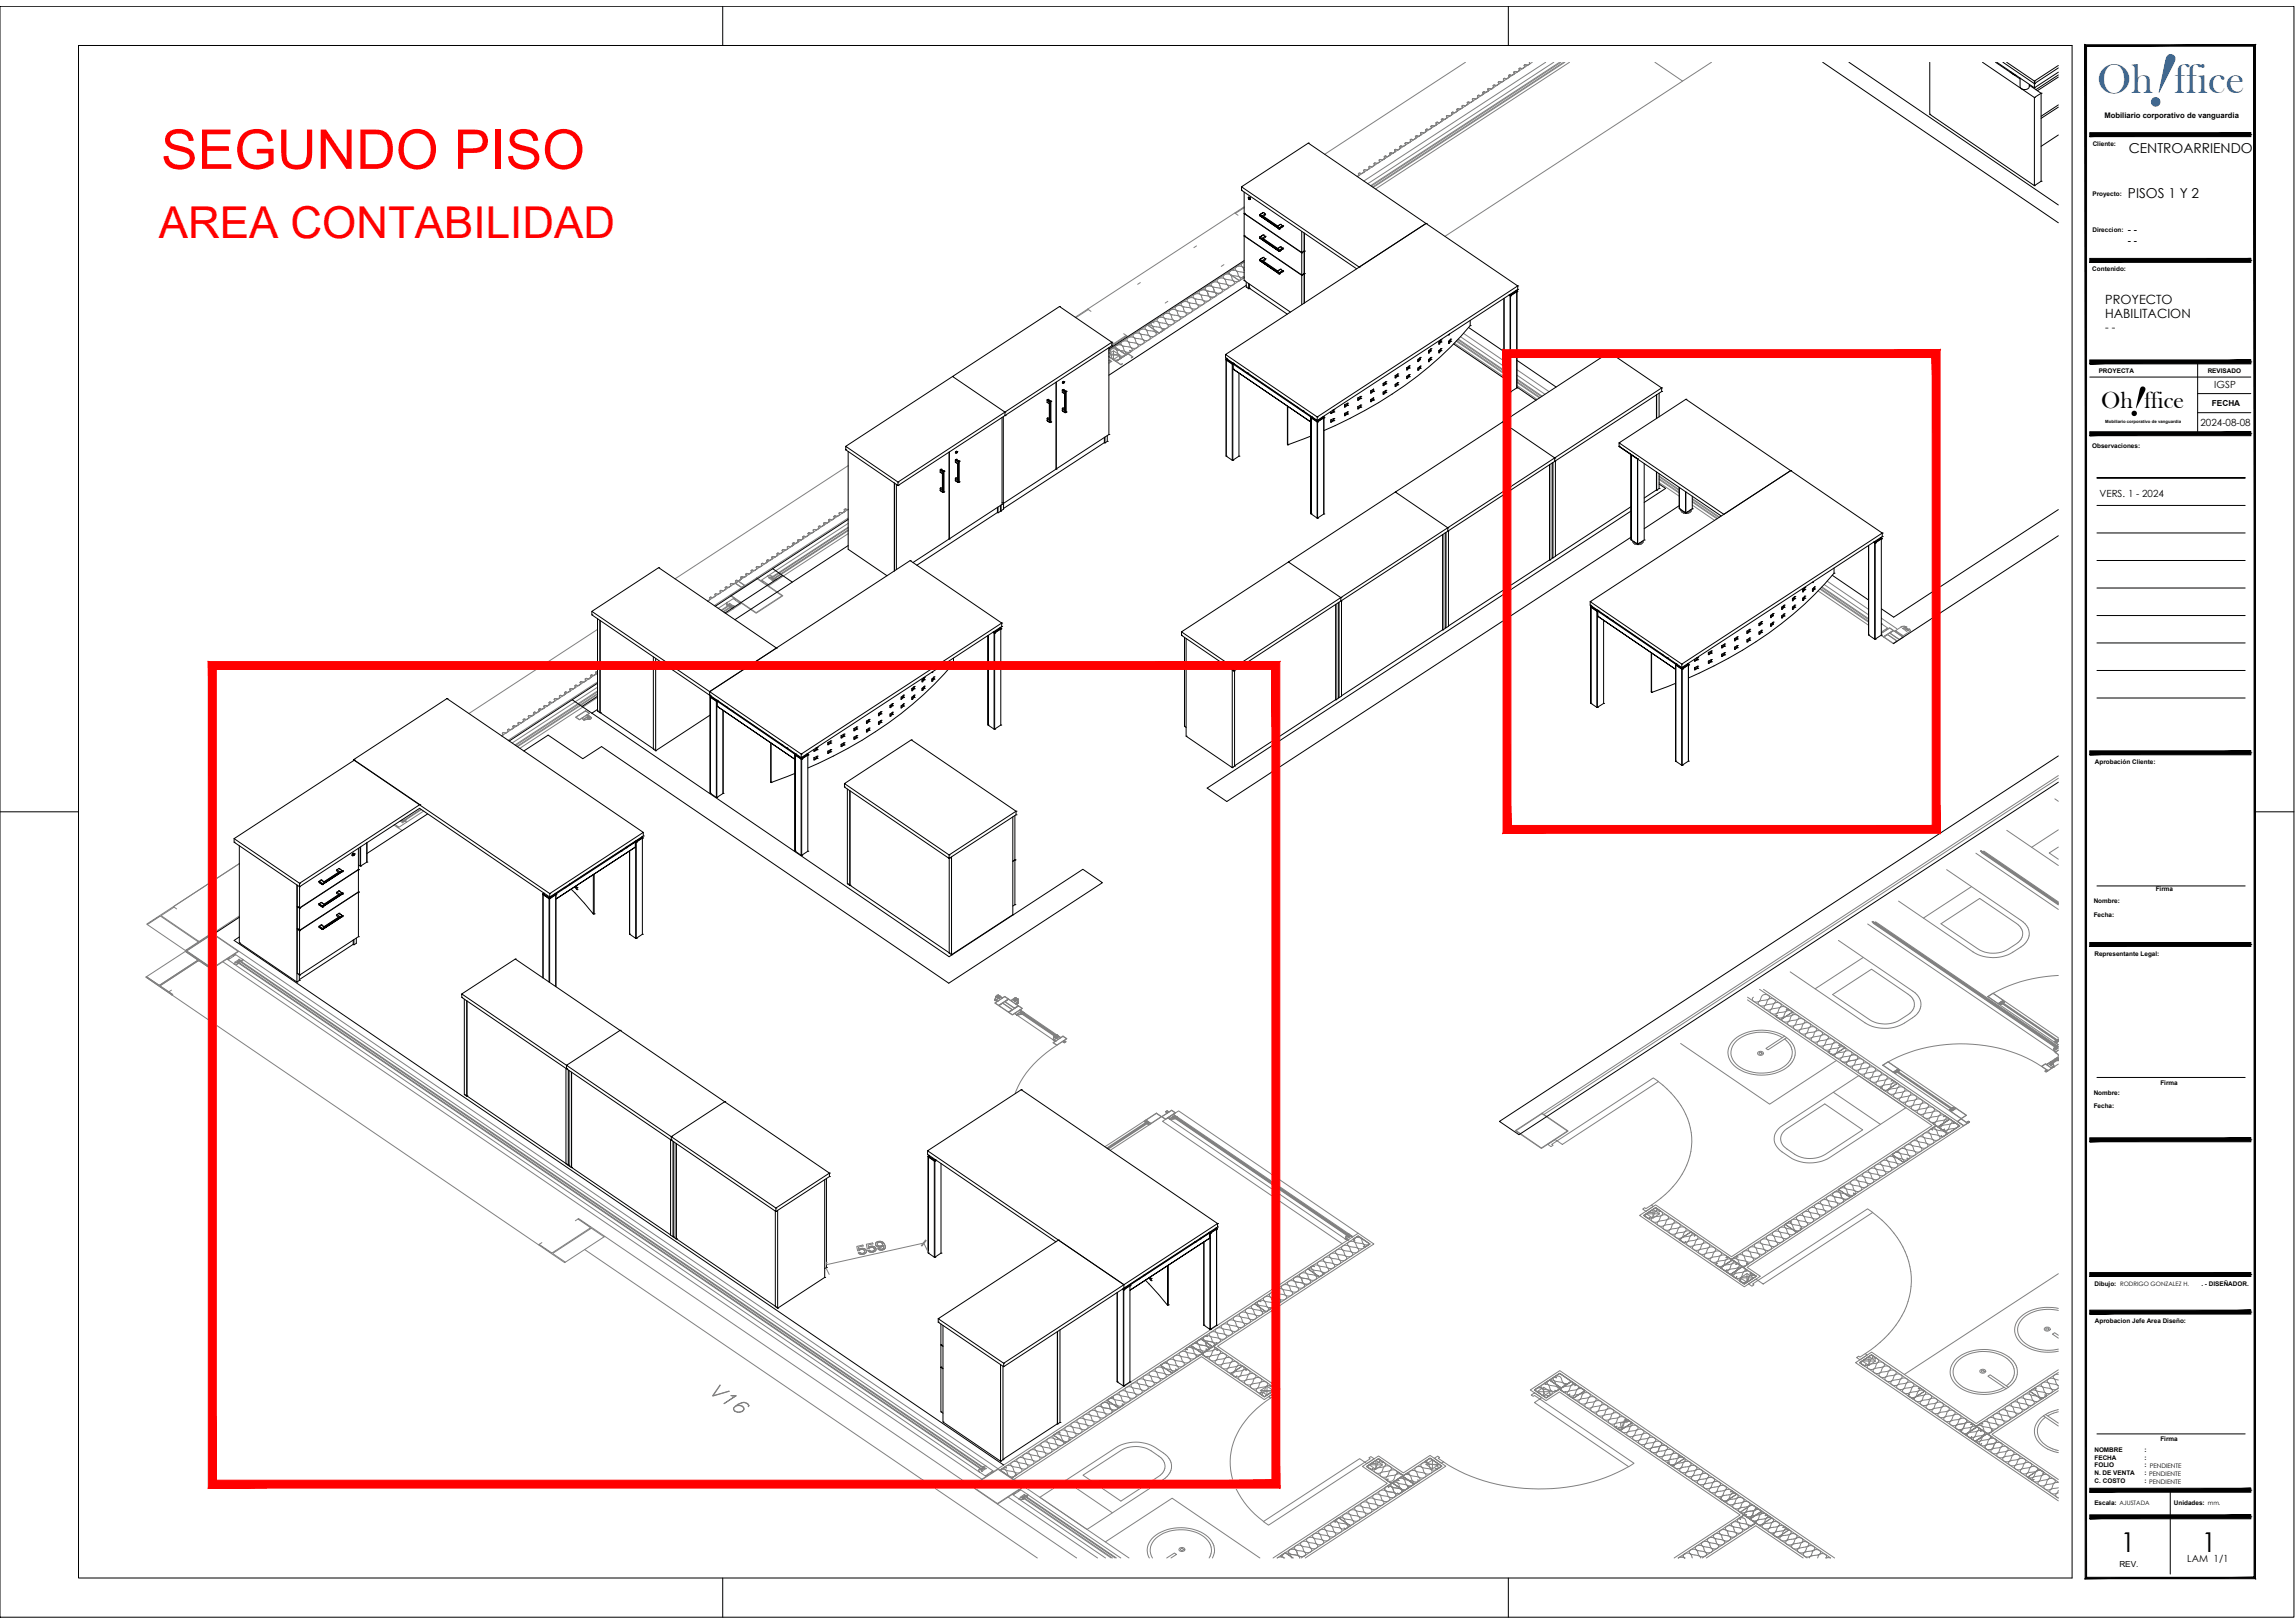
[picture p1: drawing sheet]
<svg xmlns="http://www.w3.org/2000/svg" width="420mm" height="297mm" viewBox="0 0 420 297" stroke-linecap="round" stroke-linejoin="round" font-family="sans-serif">
<defs><g id="words">
<text font-size="14.8" fill="#007fff" x="392.6" y="18.8" transform="rotate(19 392.6 18.8)">!</text>
<text font-size="10" fill="#f00" x="29.5" y="30.9">SEGUNDO PISO</text>
<text font-size="8.3" x="389.6" y="75.7" transform="rotate(19 389.6 75.7)">!</text>
<text font-size="8" fill="#f00" x="29.1" y="43.5">AREA CONTABILIDAD</text>
<text font-size="7.7" fill="#007fff" x="383.9" y="17">Oh ffice</text>
<g font-size="5">
<text x="388.2" y="284">1</text>
<text x="403" y="284">1</text>
</g>
<text font-size="4.3" x="384.7" y="74.7">Oh ffice</text>
<g font-size="2.5">
<text x="389.7" y="27.9">CENTROARRIENDO</text>
<text x="389.6" y="36.2">PISOS 1 Y 2</text>
</g>
<g font-size="2.3">
<text x="385.4" y="58.1">HABILITACION</text>
<text x="385.4" y="55.6">PROYECTO</text>
</g>
<text font-size="2" x="385.4" y="60.5">- -</text>
<g font-size="1.8">
<text x="389.6" y="42.6">- -</text>
<text x="389.6" y="44.7">- -</text>
<text x="405.4" y="71">IGSP</text>
<text x="402.9" y="77.9">2024-08-08</text>
<text x="384.4" y="90.9">VERS. 1 - 2024</text>
<text x="400.4" y="285.8">LAM 1/1</text>
</g>
<g font-size="1.5">
<text x="404.9" y="74.3">FECHA</text>
<text x="388" y="286.7">REV.</text>
</g>
<text font-size="1.4" x="385.3" y="21.7">Mobiliario corporativo de vanguardia</text>
<g font-size="1.2">
<text x="383.1" y="26.8">Cliente:</text>
<text x="383.1" y="35.8">Proyecto:</text>
<text x="383.1" y="42.4">Direccion:</text>
<text x="383.1" y="49.6">Contenido:</text>
<text x="384.2" y="68.2">PROYECTA</text>
<text x="404.2" y="68.2">REVISADO</text>
<text x="383" y="82">Observaciones:</text>
<text x="383.5" y="139.8">Aprobación Cliente:</text>
<text x="383.3" y="165.3">Nombre:</text>
<text x="383.3" y="167.9">Fecha:</text>
<text x="394.7" y="163.1">Firma</text>
<text x="383.4" y="174.9">Representante Legal:</text>
<text x="383.3" y="200.3">Nombre:</text>
<text x="383.3" y="202.8">Fecha:</text>
<text x="395.5" y="198.6">Firma</text>
<text x="383.4" y="235.3">Dibujo: RODRIGO GONZALEZ H.</text>
<text x="403" y="235.4">. - DISEÑADOR.</text>
<text x="383.5" y="242.2">Aprobacion Jefe Area Diseño:</text>
<text x="395.5" y="263.8">Firma</text>
<text x="383.4" y="265.7">NOMBRE</text>
<text x="383.4" y="269.9">N. DE VENTA</text>
<text x="383.5" y="267.1">FECHA</text>
<text x="383.5" y="268.5">FOLIO</text>
<text x="392.6" y="265.7">:</text>
<text x="392.6" y="267.1">:</text>
<text x="392.6" y="268.5">: PENDIENTE</text>
<text x="392.6" y="269.9">: PENDIENTE</text>
<text x="383.4" y="275.5">Escala: AJUSTADA</text>
<text x="383.5" y="271.3">C. COSTO</text>
<text x="392.6" y="271.3">: PENDIENTE</text>
<text x="398" y="275.5">Unidades: mm.</text>
</g>
<text font-size=".8" x="385.4" y="77.4">Mobiliario corporativo de vanguardia</text>
</g></defs>
<!-- layer: 0 -->
<g fill="none" stroke="#808080" stroke-width=".18">
<path d="M268.3 11.4l-25.8 16.8M272.4 16.3l.2-.1 .4 .1-.4-.1-.2 .1 .1 .3-.3 .2 .3-.2zM273 16.3h.1M273.3 15.7l.2-.2 .5 .1 .4-.2-.1-.3 .1-.2 .5 .1 .5-.3-.2-.3 .2-.1 .4 .1 .5-.3-.1-.3 .2-.1 .4 .1-.4-.1-.2 .1 .1 .3-.4 .3-.5-.1-.2 .1 .2 .3-.5 .4-.5-.1-.1 .1 .1 .3-.4 .3-.5-.1-.2 .1 .2 .3-.5 .3 .5-.3zM280 11.4l.1 .2-.4 .3-.5-.1-.2 .2 .1 .3-.4 .3-.5-.1-.1 .1 .1 .3-.5 .3-.4-.1-.2 .1 .2 .3-.5 .3 .5-.3-.2-.3 .2-.1 .4 .1 .5-.3-.1-.3 .2-.1 .4 .1 .5-.3-.2-.3 .2-.1 .5 .1 .4-.4-.1-.2M280.5 11.4l-32 20.9 .3-.2-.1-.3 .2-.1 .4 .1M283 11.4l-33.3 21.7M284.5 11.4l-34.1 22.2M285.5 11.4l-34.6 22.6M285.8 11.4l-34.7 22.7M286.3 11.4l-35 22.8M286.5 11.4l-35.1 22.9"/>
<path d="M287.3 11.4l-35.5 23.2M303 11.4l5 3.4 5.3-3.4M308 14.8l-43.5 28.5M226 39l-26.9 17.6M226.2 39.1l.5 .3M227.8 37.9l-1.8 1.1 .2 .1 1.6-1.1M249.3 31.8l-.4-.1-.2 .1 .1 .3M250.7 30.4l-.1 .2 .1 .2-.4 .3-.5-.1-.2 .2 .2 .3-.5 .3M250.7 30.4l-.1 .2 .1 .2-.4 .4-.5-.1-.2 .1 .2 .3-.5 .3M250.7 30.4l.5 .1M252.1 29.9l-.4-.1-.2 .1 .2 .3-.5 .4M252.2 29.9l-.5-.1-.2 .1 .2 .3-.5 .3"/>
<path d="M253.1 29.3l-.5-.1-.1 .1 .1 .3-.5 .3M253.1 29.3l-.5-.1-.1 .1 .1 .3-.4 .3M253.4 28.7l.2-.1 .4 .1 .5-.3-.1-.3 .1-.2 .5 .2 .4-.3-.1-.4 .2-.1 .4 .1-.4-.1-.2 .1 .2 .4-.5 .3-.4-.1-.2 .1 .1 .3-.5 .3-.4-.1-.2 .1 .2 .3-.4 .2 .4-.2zM253.6 28.6l-.2 .1 .2 .3-.5 .3M253.6 28.6l.4 .1zM256.2 26.8l.2-.1 .5 .1 .4-.3-.1-.3 .2-.1 .4 .1 .5-.3-.2-.3 .2-.1 .5 .1 .4-.3-.1-.3 .2-.1h.4l.5-.3-.1-.3 .1-.1 .5 .1 .4-.3-.1-.3 .2-.1 .4 .1 .5-.3-.2-.3 .2-.1 .5 .1-.5-.1-.1 .1 .1 .3-.5 .3-.4-.1-.2 .1 .2 .3-.5 .3-.5-.1-.1 .1 .1 .3-.5 .4-.4-.1-.2 .1 .2 .3-.5 .3-.5-.1-.1 .1 .1 .3-.5 .3-.4-.1-.2 .1 .2 .3-.5 .3-.5-.1-.1 .1 .1 .3-.5 .3 .5-.3zM262.9 22.5l.2-.1 .4 .1 .5-.3-.2-.3 .2-.2 .5 .2 .4-.3-.1-.3 .2-.2 .4 .1 .5-.3-.2-.3 .2-.1 .5 .1 .4-.3-.1-.3 .2-.1 .4 .1 .5-.3-.1-.3 .1-.1 .5 .1 .5-.3-.2-.3 .2-.1 .4 .1 .5-.3-.1-.4 .1-.1 .5 .1 .4-.3-.1-.3 .2-.1 .4 .1 .5-.3-.2-.3 .2-.1 .5 .1 .4-.3-.1-.3 .2-.1 .4 .1-.4-.1-.2 .1 .1 .3-.4 .3-.5-.1-.2 .1 .2 .3-.5 .3-.4-.1-.2 .1 .1 .4-.4 .2-.5-.1-.2 .1 .2 .4-.5 .3-.4-.1-.2 .1 .1 .3-.4 .3-.5-.1-.2 .1 .2 .3-.5 .3-.4-.1-.2 .1 .1 .3-.4 .3-.5-.1-.2 .1 .2 .3-.5 .4-.4-.1-.2 .1 .2 .3-.5 .3-.5-.1-.1 .1 .1 .3-.5 .3-.4-.1-.2 .1 .2 .3-.4 .2 .3-.2zM262.9 22.5l.2-.1 .4 .1-.4-.1-.2 .1 .2 .3-.5 .3 .4-.3zM199.1 56.6h.1l-2.2 1.6M199.1 56.6l-2.3 1.5M199.2 56.6l.5 .4M208.8 51.7l-.5 .3"/>
<path d="M210.1 59.5l.9-.6 .3 .2-.3-.2-.9 .6 2.1 1.5zM213.8 55.1l-.5 .4M219.1 45l-.5 .3M219.8 53.2a.41 .41 0 0 0-.3 .3 .41 .41 0 0 0 .3 .4 .81 .81 0 0 0-1.4 .4l.3 .3a.81 .81 0 0 0-1.4 .4l.3 .3a.81 .81 0 0 0-1.4 .5l.3 .3a.81 .81 0 0 0-1.4 .4l.2 .3a.81 .81 0 0 0-1.3 .4l.2 .3a.81 .81 0 0 0-1.3 .4l.2 .3a.81 .81 0 0 0-1.3 .4l.2 .3a.81 .81 0 0 0-1.3 .5l.2 .3a.81 .81 0 0 0-1.3 .4l.2 .3a.81 .81 0 0 0-1.3 .4l.2 .3a.81 .81 0 0 0-1.3 .4l.2 .3a.81 .81 0 0 0-1.3 .4l.2 .3a.81 .81 0 0 0-1.3 .5l.2 .3a.81 .81 0 0 0-1.3 .4l.2 .3a.81 .81 0 0 0-1.3 .4l.2 .3-.1-.1M220.7 53.1l-.9 .1M220.9 52.4a.41 .41 0 0 0-.3 .4 .41 .41 0 0 0 .3 .4l-.2-.1M220.9 52.4l.6-.1 .5 .2M221.1 53.7l.3 .6M221.4 54.3l-1.6-.4 .5 1.1-1.6-.4 .5 1.1-1.6-.4 .5 1.1-1.6-.3 .5 1-1.7-.3 .6 1.1-1.7-.4 .6 1.1-1.7-.4 .6 1.1-1.7-.4 .6 1.1-1.7-.3 .6 1-1.7-.3 .6 1.1-1.7-.4 .6 1.1-1.7-.4 .6 1.1-1.7-.4 .6 1.1-1.7-.3 .6 1-1.7-.3 .6 1.1-1.7-.4 .2 .2a.86 .86 0 0 0 .7 1 .86 .86 0 0 0 1-.6l-.2-.2a.81 .81 0 0 0 1.3-.5l-.2-.3 .4 .2 .7-.1M221.4 54.3l.2 .1M221.6 54.4l-.2-.1a.49 .49 0 0 1 .1 .6 .49 .49 0 0 1-.6 .2l-.6-.1a.49 .49 0 0 1 .1 .6 .49 .49 0 0 1-.6 .2l-.6-.1a.49 .49 0 0 1 .1 .6 .49 .49 0 0 1-.6 .3l-.6-.2a.49 .49 0 0 1 .1 .6 .49 .49 0 0 1-.6 .3l-.6-.2a.49 .49 0 0 1 .1 .7 .49 .49 0 0 1-.6 .2l-.6-.1a.49 .49 0 0 1 .1 .6 .49 .49 0 0 1-.6 .2l-.6-.1a.49 .49 0 0 1 .1 .6 .49 .49 0 0 1-.6 .2l-.6-.1a.49 .49 0 0 1 .1 .6 .49 .49 0 0 1-.6 .3l-.6-.2a.49 .49 0 0 1 .1 .6 .49 .49 0 0 1-.6 .3l-.6-.2a.49 .49 0 0 1 .1 .7 .49 .49 0 0 1-.6 .2l-.6-.1a.49 .49 0 0 1 .1 .6 .49 .49 0 0 1-.6 .2l-.6-.1a.49 .49 0 0 1 .1 .6 .49 .49 0 0 1-.6 .2l-.6-.1a.49 .49 0 0 1 .1 .6 .49 .49 0 0 1-.6 .3l-.6-.2a.42 .42 0 0 1 .2 .4 .42 .42 0 0 1-.2 .4M222 52.5l.1 .2"/>
<path d="M222.1 52.7l.2 .6M222.3 53.3l.2 .2-1.6-.3 .2 .5M222.6 54.2l-.3 .2h-.7M222.6 53.7v.5M223.6 53.5l-.7 .2-.4-.2 .1 .2M224.1 48.4l-.5 .4M224.7 49.9l1-.6 .3 .2-.3-.2-.9 .6 2.1 1.5 .9-.6-.9 .6zM227.8 50.8l-23.5 15.4-1.3-.9 1.3 .9 .9-.7-.3-.2 .3 .2-.9 .6-1.3-.9 .9 .6 1.1-.8-1.1-.8M227.8 50.7l-.3-.1 .3 .2h-.5l-.4-.1a.49 .49 0 0 1 .1 .6 .49 .49 0 0 1-.6 .2l-.6-.1a.49 .49 0 0 1 .1 .6 .49 .49 0 0 1-.6 .2l-.6-.1a.49 .49 0 0 1 .1 .6 .49 .49 0 0 1-.6 .3l-.6-.2a.49 .49 0 0 1 .1 .6 .49 .49 0 0 1-.6 .3l-.6-.2 .1 .2M227.8 48l-.3 .1a.41 .41 0 0 0-.3 .4 .41 .41 0 0 0 .3 .4 .81 .81 0 0 0-1.4 .4l.3 .3a.81 .81 0 0 0-1.4 .4l.3 .3a.81 .81 0 0 0-1.4 .4l.3 .3a.81 .81 0 0 0-1.4 .4l.3 .3a.81 .81 0 0 0-1.4 .5l.3 .3M227.8 49.9l-1.4-.3 .5 1.1-1.6-.4 .5 1.1-1.6-.4 .5 1.1-1.6-.4 .5 1.1-1.6-.3 .1 .2M227.8 48.9h-.3l.3 .6"/>
<path d="M227.8 47.9l-24.8 16.2M203 66l.2-.1-.1 .2h.4l-.5 .4M203 64.1l.4 .2zM203 64.8l.9-.6v1.6M203 65h2M203 64.6h.1M203.1 64.1l.9-.6 2.2 1.4-2.2-1.4-.9 .6 .3 .2zM203.6 62.9v.2M203.6 62.8l.3 .1 2.3-1.5 .1 .1-2.7 1.8M204.3 66.2l2.2-1.5-2.2 1.5 .9 .5 .3-.1-.3 .2zM205.7 61.1l.5 .3M206.5 64.7l.9 .6-.3 .2 .3-.2z"/>
<path d="M207.1 64.3l-.9 .6-2.2-1.4 .9-.6 .3 .1-.3-.1-.9 .6 2.2 1.4-1 .6-.3-.2 .3 .2 .9-.6M207.1 64.3l-.3-.2 .3 .2-.9 .6M212.8 60.2l.3 .2-.9 .6 .9-.6zM265.5 62.2h.1M266.3 62.8l9 6.1M266.6 62.4l8.7 6M266.7 62.3l8.6 5.9M266.9 62.2l8.4 5.7M267 62l8.3 5.7M267.4 61.6l7.9 5.4M267.9 61l7.4 5M277.7 67.7l5.9 4"/>
<path d="M277.7 70.6l3.7 2.5M277.7 68.7l5.2 3.5M277.7 69.5l4.5 3.1M277.7 69.3l4.6 3.2M277.7 70l4.1 2.8M277.7 69.8l4.3 3M145.1 99.5l.1-.1 .5 .1 .5-.3-.2-.3 .2-.2 .4 .2-.4-.2-.2 .2 .2 .3-.5 .3-.5-.1-.1 .1 .1 .3-.3 .2 .3-.2zM145.7 99.5h.1M147 98.2l.1 .3-.5 .4 .5-.3-.1-.4 .2-.1 .4 .1 .5-.3-.2-.3 .2-.1 .4 .1 .5-.3-.1-.3 .1-.1 .5 .1 .5-.3-.2-.3 .2-.1 .4 .1 .5-.3-.2-.3 .2-.2 .5 .1 .4-.3-.1-.2 .2-.2 .4 .1 .5-.3-.2-.3 .2-.1 .5 .1 .4-.3-.1-.3 .2-.1 .4 .1 .5-.3-.2-.3 .2-.1 .5 .1-.5-.1-.1 .1 .1 .3-.5 .3-.4-.1-.2 .1 .2 .3-.5 .3-.5-.1-.1 .1 .1 .3-.5 .4-.4-.2-.2 .2 .2 .2-.5 .4-.5-.1-.1 .1 .1 .3-.5 .3-.4-.1-.2 .1 .1 .3-.4 .3-.5-.1-.2 .1 .2 .3-.5 .3-.4-.1-.2 .1 .1 .3-.4 .3-.5-.1zM155.3 93.2h-.6l-.2 .1 .2 .3-.3 .2 .3-.2-.1-.3 .7-.1-25.7 16.8M155.3 96.5l-14.2 9.3 .1 .1 14.1-9.3M155.3 97l-13.9 9 .1 .1 13.8-9"/>
<path d="M155.3 85.2l-31.7 20.7M155.3 94.8l-16.8 11M155.3 97.7l-13.1 8.5M155.3 95.8l-14.7 9.6M303.7 88.3l3.7 2.5M303.7 87.3l3.7 2.5M303.7 87.1l3.7 2.5M303.7 87.8l3.7 2.5M303.7 87.6l3.7 2.5M309.8 92.4l4.1 2.8M309.8 91.4l4.9 3.3M309.8 91.2l5 3.4"/>
<path d="M309.8 91.9l4.5 3.1M309.8 91.7l4.6 3.2M314.8 94.6h.1M109.4 115.2l-23.5 15.4M129.5 110h.1M130 109.7l-.5 .3M130 109.7l-.4 .3M130.5 109.4l-.4-.1-.2 .1 .1 .3M131 108.7l-.2 .1 .2 .3-.5 .3M131.8 108.1l.2-.1 .4 .1-.4-.1-.2 .2 .2 .3zM131.9 108.5l-.4 .3-.5-.1M132 108.5l-.5 .3-.5-.1"/>
<path d="M132 111.7l1.6-1.1 .1 .1-1.6 1.1M132.7 107.5l.2-.1 .5 .1 .4-.3-.1-.3 .2-.1 .4 .1 .5-.3-.2-.3 .2-.1 .5 .1 .4-.3-.1-.3 .2-.1 .4 .1-.4-.1-.2 .1 .1 .3-.4 .3-.5-.1-.2 .1 .2 .3-.5 .3-.4-.1-.2 .1 .1 .3-.4 .3-.5-.1-.1 .1 .1 .4-.5 .2 .5-.3zM133 110.4v.3M133 110.7l.2 .1 .4-.4 .8 .5M133 110.4h.1M133 110.7h.1M133 110.3l-1.5 1M133 110.3l.1 .1M133.1 110.4h-.1M133.2 110.3h.1M133.2 110.2l-.2 .1M133.4 110.7l-.2 .2 .2-.2"/>
<path d="M133.6 109l4.9-3.2 4.8 3.2-4.9 3.2zM133.6 109l-2.8 1.8M133.7 110.7l.3 .2M133.8 109l4.7-3.1 4.7 3.1-4.8 3.1zM133.8 111h.1M133.8 110.9l-.1-.1-.2 .1 .3 .1M133.8 110.9v.1M133.8 110.9h.1M134 110.9l.1 .1-1.6 1M134 110.9l-1.6 1M134 111.1l-.3 .1h.1M134 111.1h.1"/>
<path d="M134.3 111.4l-1.4 .9M134.4 109.5l-1.2 .7M134.4 109.5h.1M134.4 109.5l-.1 .2h.4l-.1 .1 .6 .5 .3-.1-.1 .1 .1 .2 .3-.1-1.6 1-.4-.1 .6-.3M134.4 110.9v.1M134.6 106.8l.6-.5 1.2 .9-.6 .4zM134.7 106.8l.5-.4 1.1 .8-.5 .3zM135.6 105.7l.2-.1 .4 .1-.4-.1-.2 .1 .1 .3-.3 .2 .3-.2zM136.2 105.7h.1M136.5 105.1l.2-.2 .5 .1 .4-.3-.1-.3 .1-.1 .5 .1 .5-.3-.2-.3 .2-.1 .4 .1 .5-.3-.1-.3 .2-.1 .4 .1 .5-.3-.2-.3 .2-.1 .4 .1 .5-.3-.1-.3 .2-.1 .4 .1 .5-.4-.2-.2 .2-.2 .5 .1-.5-.1-.2 .1 .2 .3-.5 .3-.5-.1-.1 .2 .1 .3-.5 .3-.4-.1-.2 .1 .2 .3-.5 .3-.4-.1-.2 .1 .1 .3-.4 .3-.5-.1-.1 .1 .1 .3-.5 .3-.4-.1-.2 .1 .1 .3-.4 .4-.5-.1-.2 .1 .2 .3-.5 .3 .5-.3zM140.6 105.4l-1.3 .9 .2-.1 .2 .1-.1 .2 .2-.1 .6 .5-.1 .1h.4v.2l1.5-1M140.6 105.4h.4l.3 .1-.6 .2 .7 .6 .6-.4 .2 .3"/>
<path d="M140.6 105.4h.1M141.1 105.6h.2M141.2 105.9l.2 .1M141.3 105.6h.1M141.3 105.5h.1M141.3 105.5h.2l-.2 .1M141.4 105.8l.1-.1 .2 .2h-.3l-.1-.1zM141.4 105.9h.1M141.5 105.5h.1M141.7 106.1h.1M141.8 106l-.1 .1M141.8 106h.1"/>
<path d="M141.8 105.9h.1zM141.9 105.9h.1M142 105.9l-.2 .1M143.2 100.7l.1-.1 .5 .1 .5-.3-.2-.3 .2-.1 .4 .1 .5-.3-.1-.3 .1-.1 .5 .1-.5-.1-.1 .1 .1 .3-.5 .3-.4-.1-.2 .1 .2 .3-.5 .3-.5-.1-.1 .1 .1 .3-.4 .3 .4-.3zM332 107.6h.1M332.8 108.1l9.3 6.3M333.2 107.8l8.9 6.1M333.3 107.7l8.8 6M333.5 107.5l8.6 5.9M333.5 107.4l8.6 5.8M334 107l8.1 5.5M334.5 106.4l7.6 5.1"/>
<path d="M344.4 115.9l1.5-1 .7 .5-1.8 1.1-.4-.2M344.4 115.9l1.5-1 .8 .5-1.9 1.2-.4-.3M344.4 113.1l2.9 2M344.4 114.1l.2 .1M344.6 114.2l1.1 .8h-.2l-.2 .1 .1 .1h-.2l-.6 .4 .1 .1h-.3M344.6 114.2h.1M344.8 116.6l.8-.5 1.7 1.2-.7 .5zM344.9 116.6l.7-.5 1.7 1.2-.7 .5zM345.9 115.9l.8-.5 1.7 1.2-.7 .5zM346 115.9l.7-.5 1.7 1.2-.7 .4zM348.1 114.8h.1M348.2 114.6l-1.3 .9 .4 .1-.1 .1h.2l.6 .4v.2l.2-.1 .1 .1-.1 .2"/>
<path d="M348.2 114.6h.1M348.2 114.6h.6l.1 .2M348.2 116.5h.1M348.8 115.1l.2 .2M348.9 114.8l-.6 .2 .7 .6 .5-.4 .3 .3-1.5 1M348.9 114.8h.2l-.4 .1M348.9 114.8h-.1M349 114.9l-.1 .2 .1 .1M349 114.9h.1M349 115.2h.1M349 114.9l.2 .2-.2 .1M349.3 115.3h.1"/>
<path d="M349.3 115.2h.1M349.4 115.2h-.1M349.4 115.2h.1M349.4 115.2l-.1 .1M349.4 115.2h.1zM349.5 115.2h.1M92.1 134.1l-.2 .1 .2 .3M92.1 134.1l-.1 .1 .1 .3-.3 .2M92.9 133.5l.2-.1 .4 .1h-.4l-.2 .1 .2 .3zM93 133.9l-.4 .3-.5-.1M93.1 133.9l-.5 .3-.5-.1M93.9 132.9l.1 .4-.5 .2 .5-.2-.1-.4 .1-.1 .5 .1 .5-.3-.2-.3 .2-.1 .4 .1 .5-.3-.2-.3 .2-.1 .5 .1 .4-.3-.1-.3 .2-.1 .4 .1 .5-.3-.1-.3 .1-.1h.5l-.5-.1-.2 .2 .2 .3-.5 .3-.4-.1-.2 .1 .2 .3-.5 .3-.5-.1-.1 .1 .1 .3-.5 .3-.4-.1-.2 .1 .2 .3-.5 .3-.5-.1z"/>
<path d="M97.6 130.5l.2-.2 .5 .1 .4-.3-.1-.3 .2-.1 .4 .1 .5-.3-.2-.3 .2-.1 .5 .1 .4-.3-.1-.3 .2-.1 .4 .1-.4-.1-.2 .1 .2 .3-.5 .3-.5-.1-.1 .1 .1 .3-.5 .3-.4-.1-.2 .1 .2 .3-.5 .4-.5-.1-.1 .1 .1 .3-.3 .2 .3-.2zM101.4 128l.2-.1 .5 .1 .4-.3-.1-.3 .2-.2 .4 .1 .5-.3-.2-.3 .2-.1 .5 .1 .4-.3-.1-.3 .2-.1 .4 .1 .5-.3-.2-.3 .2-.1 .5 .1 .4-.3-.1-.3 .2-.1 .4 .1 .5-.3-.2-.3 .2-.2 .5 .2-.5-.1-.2 .1 .2 .3-.5 .3-.4-.1-.2 .1 .1 .3-.4 .3-.5-.1-.1 .1 .1 .3-.5 .3-.4-.1-.2 .1 .2 .3-.5 .4-.5-.2-.1 .2 .1 .2-.5 .4-.4-.1-.2 .1 .2 .3-.5 .3-.5-.1-.1 .1 .1 .3-.5 .3 .5-.3zM105.4 131.3l1.8-1.2 .7 .5-1.8 1.1zM105.5 131.3l1.7-1.2 .7 .5-1.8 1.1zM106.9 131.7h.1M107.1 124.3l.2-.2 .5 .2-.5-.1-.2 .1 .2 .3-.3 .2 .3-.2zM107.5 131.3l.1 .2M107.5 131.3l.2 .2M107.5 131.3l-.6 .4M107.5 131.3h.1M107.5 130.8l-.1 .1h.1M107.5 130.8h.1"/>
<path d="M107.5 130.8l.8 .5h-.2M107.5 130.9h.1M107.5 130.9l.3 .1M107.6 131.5l.1 .1M107.6 131.5h.1M107.6 131.4l.1 .1M107.6 131.4h.1M107.7 131.5h.1M107.7 131.4h.1M107.7 131.6l-.8 .1M107.7 131.5v.1M107.7 131.6h.1"/>
<path d="M107.7 131.3h.1zM107.8 131.6h.2M107.8 131.4l.2 .2M107.8 131l-1 .6-.2-.1 .1-.1-.2 .1 .4 .2M107.8 131h.1M107.8 124.3h.1M107.8 131.6h.1M107.9 131.6l-1 .1M107.9 131.6h.1M108 131.3h-.1M108.1 131.3l-.3-.2-.3 .2M108.1 131.3h.1"/>
<path d="M108.2 131.4v.1M109.4 122.9l-.4 .1 .2 .3-.5 .3-.4-.1-.2 .1 .1 .3-.4 .4 .4-.3-.1-.4 .2-.1 .4 .1 .5-.3-.1-.3h.3M109.4 123.2l-17.6 11.5M109.4 124.8l-16.4 10.7M109.4 127.6l-14.2 9.4M109.4 125.8l-15.6 10.2M109.4 126.5l-15.1 9.8M109.4 126.6l-15 9.8M109.4 126.9l-14.8 9.7M109.4 127.1l-14.6 9.6M43.8 158.1l-12.1 7.8M72.1 151l1.5 1"/>
<path d="M73.3 150.3l.4 .3 .5-.4 .2 .3M73.4 150.2l.2 .1M73.6 150.3h.1M73.7 150l.2 .1-.2 .1-.2-.1h.1M74 150.3v.1M74 150.3h.1M74 150.4h.1M74 150.2h.1zM74.1 150.2h.1M74.2 150.2h-.2M74.4 150.5l-1.5 1-.1-.1 .1-.1h-.4l.2-.2-.4-.2M77 148.1l-3.4 2.2 .2 .1 3.4-2.2"/>
<path d="M77.6 148.4l-3.2 2.1M356.4 159.2l13.6 9.3a2.7 2.7 0 0 1 1.5 2.4 2.7 2.7 0 0 1-1.5 2.4 7.9 7.9 0 0 1-4.6 1.9 6.8 6.8 0 0 1-4.2-1l-13.6-9.3M361.7 156.2l15.1 10.2M362.5 155.8l14.3 9.7M362.6 155.7l14.2 9.7M362.7 155.7l14.1 9.6M362.8 156l14 9.6M362.9 156h-.1M363.1 155.9l13.7 9.3M363.2 155.8l13.6 9.3M367.4 152l9.4 6.4M376.2 146.2l.6 .4"/>
<path d="M376.8 155l-1.6 1.1 1.6 1.2M376.8 142l-94.5 61.7M376.8 142.4l-94.1 61.6M376.8 151.9l-4.9 3.2M26.7 178.8h.1l2.2 1.5h.3l6.8-4.5v-.2l-2.2-1.5 .1-.1 4.8 3.3-.1 .1-2.2-1.5h-.2l-6.9 4.5 2.2 1.6-.1 .1zM26.9 169.1l4.8-3.2 .2 .1-2.3 1.5v.2l6.7 4.5h.3l2.2-1.4h.1l-4.9 3.2h-.1l2.3-1.5v-.2l-6.7-4.6h-.3l-2.2 1.5zM27 169.2l6.9 4.8M31.9 166l.4 .4M33.9 174.1l-7.1 4.7M34 174l4.9-3.2 4.8 3.3-4.9 3.2zM34.2 174l4.7-3.1 4.7 3.2-4.8 3.1zM38.3 170.4l.5 .4"/>
<path d="M38.7 177.4l-.5 .3M40.8 176.1l139 94.6M42.8 176.3h.1M42.9 176.5l136.3 92.9M42.9 176.4v.1M42.9 176.4h.1M42.9 176.4l.4 .1 .3-.1-.6-.3 .8-.6 .5 .4 .2-.2-1.5-1.1-.1 .1 .2 .1-.2 .1-.2-.1 .1 .2-.7 .4h-.2l.1 .1h-.4l1.3 1M43.4 176.1l.1-.1 136.4 93h-.1zM43.4 176.2l.4 .1h-.3M43.6 176l.1-.1 .3 .1-.2 .2zM43.7 175.8h.2l136.4 92.9-.2 .1zM43.7 175.8l-.2 .2"/>
<path d="M43.8 174.1l138.9 94.7M43.8 167.6l-4.9 3.2M44 175.8h.1M44 175.9h.1M44 175.9h.3M44.1 175.9h-.1M44.1 175.9h.1M44.1 175.9l.1 .1zM44.3 175.5l136.3 92.9M336.6 172.1l13.6 9.3a2.71 2.71 0 0 1 1.5 2.5 2.71 2.71 0 0 1-1.6 2.4 8.1 8.1 0 0 1-4.5 1.9 6.7 6.7 0 0 1-4.2-1l-13.7-9.3M341.1 175.2l-8.8 5.8M341.9 169.1l34 23.2"/>
<path d="M342.7 168.7l33.8 23.1M342.8 168.7l33.8 23M342.8 168.6l33.8 23.1M342.9 168.6l33.8 23.1M343.1 169h-.2l33.3 22.6M343.3 168.9l33.1 22.5M343.4 168.7l33.2 22.6M355.3 169.1l7.1-4.7 6.8 4.6a2.08 2.08 0 0 1 1.1 1.9 2.08 2.08 0 0 1-1.2 1.8 7.2 7.2 0 0 1-3.2 1.7 5.3 5.3 0 0 1-3.8-.7zM360.9 162.3l-8.8 5.7M376.8 178.5a27 27 0 0 0-11.9 3.3M31.4 181.2l-.5 .3M31.5 182.1l67.1 45.7"/>
<path d="M182.1 183.6l1.8-1.2 .8 .4-1.9 1.3zM182.1 183h.1M182.2 183.6l1.7-1.2 .7 .4-1.8 1.2zM182.3 183h-.1M182.3 182.4l-.2 .6M182.3 182.4h.1M182.4 182.5l-.1 .5M182.4 182.5h.1M182.4 182.4h.1M182.4 182.5l.1 .1M182.4 182.3l.1 .1M182.4 182.4l.1 .1"/>
<path d="M182.5 182.4l-.1 .1h.1M182.5 182.5h.1M182.5 182.6h.1M182.5 182.1h.2M182.5 183.3h.1M182.5 183.2h.1M182.5 183.2h.1l-.1 .1M182.5 182.4h.1M182.5 182.5v.1M182.6 182.5h-.1M182.6 182.5l.2 .2M182.7 182.5h-.2"/>
<path d="M182.7 182.5l.2-.1zM182.8 182.1h.1M182.8 182.6h.1M182.8 182.1l.7 .5-.1 .1 .1-.1-.3-.1-.9 .6 .2 .1M182.8 182.1l.1 .2M182.8 182.7h.1M182.8 182.2h.1M182.8 184.1l.8-.5 1.8 1.2-.8 .5zM182.8 182.3v.1M182.8 182.2l.1 .1M182.9 182.7h.1M182.9 182.7l-.8 .3 .4 .3"/>
<path d="M182.9 182.6h.1M182.9 182.3h.1M182.9 182.6v.1M182.9 184.1l.7-.5 1.7 1.2-.7 .4zM182.9 182.3l.3 .1-.4 .2M183.9 183.3l.8-.5 1.8 1.3-.8 .5zM184 183.3l.7-.4 1.7 1.2-.7 .4zM184.6 185.3l1.9-1.2 .7 .5-1.9 1.2zM184.7 185.3l1.8-1.2 .6 .5-1.7 1.1zM185.7 183.2h.1M185.7 182.8l-.3 .1 .4 .2M185.7 182.9l.2 .1z"/>
<path d="M185.7 183.2l.6 .4M185.8 182.8v.1M185.8 182.8h.1M185.8 183.1h.1M185.8 183.1l-.1 .1M185.8 182.7v.1M185.9 182.6l-.8 .5 .1 .1-.1-.1 .3-.1 .9 .6M185.9 182.6h.1M185.9 182.7h.1M185.9 182.7l-.1 .1M185.9 182.6v.1M185.9 183h.2"/>
<path d="M185.9 182.7h.2M186.1 182.9l-.1 .1M186.1 183l-.3 .2 .3-.1M186.1 183v.1M186.1 183.8l-.2-.1 .2 .1M186.1 183.8h.1M186.1 183.1h.1M186.1 183h.1M186.1 185.7l6.7 4.6M186.1 185.7h.1M186.2 185.7h.1M186.2 182.8l-.1 .1"/>
<path d="M186.2 182.8h.1M186.2 183h-.1M186.2 182.8v.2M186.2 182.9v.1M186.2 183h.1M186.2 182.9h.1M186.2 183l-.1 .1M186.3 183h.1M186.3 182.9h.1M186.3 182.9l.2 .6-.2 .1v-.6M186.3 183.6l-.2 .2M186.3 183.6l.2-.1-.4 .3"/>
<path d="M186.7 185.3l.2 .3M186.7 185.3l.2 .2M186.7 185.3l-.6 .4M186.7 185.3h.1M186.8 185.3h-.1M186.8 185.3h.1M186.8 185.3l.2-.2 .5 .3h.1M186.8 184.8l-.2 .1h.2M186.8 184.9h.1M186.8 184.8h.1M186.8 184.9l.2 .1M186.8 184.8l.8 .6"/>
<path d="M186.9 185.5h.1M186.9 185.5l.4 .1-.2-.1M186.9 185.6l-.8 .1M186.9 185.5l.2 .1M186.9 185.6h.1M186.9 185.4l.2-.1zM186.9 185.4l6.5 4.4M186.9 185.4l.1 .1M186.9 185.3l6.6 4.5M186.9 185.4h.1M187 185.4h.1M187 185.5h.1"/>
<path d="M187 185.4l.1 .1M187 185l-.9 .7-.3-.2 .1-.1-.1 .1 .3 .2M187 185.3l6.5 4.4M187 185h.1M187.1 185.3l6.4 4.4M187.1 185.6l-.9 .1M187.1 185.6l5.9 4M187.3 185.3h-.1M187.5 185.5v-.1l5.8 4h-.2M187.6 185.4l5.8 4M192.8 190.8l1.8-1.2 .7 .5-1.8 1.2zM192.8 190.8l1.8-1.1 .7 .4-1.8 1.2z"/>
<path d="M192.9 190.3h.1M193 189.6l-.2 .7h.1M193 189.8l-.1 .5M193 189.6h.1M193 189.8l.1 .1M193 189.8h.1M193 189.6l.1 .2M193.1 189.6l.1 .2M193.1 189.6l.2 .1M193.1 189.8l.4 .2M193.2 189.9h.1M193.2 189.8h.1"/>
<path d="M193.2 189.8l.2 .1M193.2 190.5h.1M193.2 190.5h.1h-.1M193.2 189.8v.1M193.3 189.7l-.1 .1M193.4 189.4h.1M193.4 189.8l.1-.1zM193.4 189.4l.8 .5-.2 .1 .1-.1-.2-.2-.9 .6 .2 .2M193.4 189.9h.1M193.4 189.4l.1 .1M193.5 190h.1M193.5 189.9v.1"/>
<path d="M193.5 189.9h-.1M193.5 191.3a18 18 0 0 0-7.7 8.9M193.5 189.9h.1M193.5 189.5v.1M193.5 189.5h.1M193.5 189.9l-.7 .4 .4 .2M193.5 189.6h.1M193.5 189.6l.3 .1-.3 .2M194.5 190.6l.3 .2zM194.8 190.5l.4 .2-.3 .2-.1-.2 .1 .1 .2-.1zM303.6 198a14.2 14.2 0 0 1 6.1 10.1 13.5 13.5 0 0 1-5.6 11.2l-1.8 1.3M307.7 191l16.3 11.1 12.2-8"/>
<path d="M321 182.5l-.2 .3a.8 .8 0 0 0 .8 .6 .8 .8 0 0 0 .8-.7 .81 .81 0 0 1 .7-.7 .81 .81 0 0 1 .9 .6 .89 .89 0 0 1-1.1 .5 .76 .76 0 0 0-1 .6 .9 .9 0 0 0 1 .4 .9 .9 0 0 0 .7-.9 .8 .8 0 0 1 .8-.4 .8 .8 0 0 1 .6 .6 .86 .86 0 0 1-1 .4 .89 .89 0 0 0-1 .5 .8 .8 0 0 0 .8 .6 .8 .8 0 0 0 .7-.7 .81 .81 0 0 1 .8-.7 .81 .81 0 0 1 .8 .6 .84 .84 0 0 1-1 .4 .84 .84 0 0 0-1.1 .5 .8 .8 0 0 0 .9 .6 .8 .8 0 0 0 .7-.7 .81 .81 0 0 1 .8-.7 .81 .81 0 0 1 .8 .6 .89 .89 0 0 1-1 .5 .76 .76 0 0 0-1.1 .6 .9 .9 0 0 0 1.1 .4 .9 .9 0 0 0 .6-.9 .8 .8 0 0 1 .8-.4 .8 .8 0 0 1 .7 .6 .92 .92 0 0 1-1.1 .4 .81 .81 0 0 0-1 .6 .92 .92 0 0 0 1 .4 .92 .92 0 0 0 .7-.9 .81 .81 0 0 1 .8-.4 .81 .81 0 0 1 .7 .6 .92 .92 0 0 1-1.1 .4 .82 .82 0 0 0-1 .7 .91 .91 0 0 0 1 .4 .91 .91 0 0 0 .7-1 .8 .8 0 0 1 .8-.4 .8 .8 0 0 1 .6 .6 .89 .89 0 0 1-1 .5 .89 .89 0 0 0-1.1 .4 .86 .86 0 0 0 1.1 .6 .86 .86 0 0 0 .6-.9 .82 .82 0 0 1 .8-.4 .82 .82 0 0 1 .7 .6 .96 .96 0 0 1-1 .4l-1 .3a.65 .65 0 0 0 .3 .7 .65 .65 0 0 0 .7 0 1.04 1.04 0 0 0 .6-.9 .82 .82 0 0 1 .8-.4 .82 .82 0 0 1 .7 .6 .93 .93 0 0 1-1.1 .4 .81 .81 0 0 0-1 .7 .9 .9 0 0 0 1 .4 .9 .9 0 0 0 .7-1 .82 .82 0 0 1 .8-.4 .82 .82 0 0 1 .7 .6 .89 .89 0 0 1-1.1 .5 .89 .89 0 0 0-1 .4 .86 .86 0 0 0 1 .6 .86 .86 0 0 0 .6-.9 .82 .82 0 0 1 .9-.4 .82 .82 0 0 1 .7 .6 .97 .97 0 0 1-1.1 .4 .78 .78 0 0 0-1 .6 .9 .9 0 0 0 1 .4 .9 .9 0 0 0 .6-.9 .8 .8 0 0 1 .8-.4 .8 .8 0 0 1 .7 .6 .86 .86 0 0 1-1 .4 .81 .81 0 0 0-1.1 .7 .91 .91 0 0 0 1.1 .4 .91 .91 0 0 0 .6-1 .81 .81 0 0 1 .8-.4 .81 .81 0 0 1 .7 .6 .86 .86 0 0 1-1 .5 .81 .81 0 0 0-1.1 .6 .9 .9 0 0 0 1.1 .4 .9 .9 0 0 0 .6-.9 .8 .8 0 0 1 .8-.4 .8 .8 0 0 1 .7 .6 .84 .84 0 0 1-1.1 .4 .84 .84 0 0 0-1 .5 .86 .86 0 0 0 1 .6 .86 .86 0 0 0 .7-1 .8 .8 0 0 1 .8-.4 .8 .8 0 0 1 .6 .6 .89 .89 0 0 1-1 .5 .76 .76 0 0 0-1 .6 .9 .9 0 0 0 1 .4 .9 .9 0 0 0 .6-1 .9 .9 0 0 1 1.3-.2M321.8 192.6a.53 .53 0 0 1 .6-.2 .53 .53 0 0 1 .4 .5 .53 .53 0 0 1-.6 .3 .53 .53 0 0 1-.4-.6zM322.1 192.6h.4l.1 .2-.5 .1zM322.1 181.1l36.7 24.9-39.6 26 2.3 1.6-2.2 1.4-18.4-12.6 2.2-1.4 13.9 9.5 37.4-24.5-34.5-23.5M322.9 181.1l36.6 24.9-39.6 26 2.4 1.6-3 1.9-19.1-13.1 2.9-1.9 13.9 9.5 36.7-24-33.8-23M325.1 186l.3-.2-.2 .2 .8 .6 2.2-1.4-.9-.6-.3 .2 .3-.2 .9 .6-2.2 1.5zM326.3 189.9a7.3 7.3 0 0 0-8.7 .9 2.9 2.9 0 0 0 1.1 4.6 7.4 7.4 0 0 0 8.7-.9 2.8 2.8 0 0 0-.7-4.3M326.7 189.6l-3.4 2.3 .4 .2 3.4-2.2M326.7 189.6a8.2 8.2 0 0 0-9.5 .9 3.2 3.2 0 0 0 1.1 5.2 8.2 8.2 0 0 0 9.5-1 3.1 3.1 0 0 0-.7-4.8M326.7 189.6l.4 .3M334.7 192.6l.3-.2-.3 .2 .9 .6 2.2-1.5-.9-.5-.3 .1 .3-.2 .9 .6-2.2 1.5zM335.5 182l7.1-4.6 6.8 4.6a2.09 2.09 0 0 1 1.1 1.9 2.09 2.09 0 0 1-1.2 1.8 7.1 7.1 0 0 1-3.2 1.6 5.4 5.4 0 0 1-3.8-.7z"/>
<path d="M335.6 199.9l8.7 5.9M338.3 194.3a.42 .42 0 0 0-.3 .4 .42 .42 0 0 0 .3 .3M338.3 194.3a.49 .49 0 0 0-.2 .6 .49 .49 0 0 0 .6 .2 .9 .9 0 0 0 1-.9 .8 .8 0 0 1 .8-.4 .8 .8 0 0 1 .7 .6 .84 .84 0 0 1-1 .4 .84 .84 0 0 0-1.1 .5 .8 .8 0 0 0 .9 .6 .8 .8 0 0 0 .7-.7 .81 .81 0 0 1 .8-.7 .81 .81 0 0 1 .8 .6 .89 .89 0 0 1-1.1 .5 .76 .76 0 0 0-1 .6 .9 .9 0 0 0 1.1 .4 .9 .9 0 0 0 .6-.9 .8 .8 0 0 1 .8-.5 .8 .8 0 0 1 .7 .6 .86 .86 0 0 1-1.1 .5 .89 .89 0 0 0-1 .5 .8 .8 0 0 0 .8 .6 .8 .8 0 0 0 .8-.7 .81 .81 0 0 1 .7-.7 .81 .81 0 0 1 .8 .6 .86 .86 0 0 1-1 .4 .84 .84 0 0 0-1 .5 .8 .8 0 0 0 .8 .6 .8 .8 0 0 0 .7-.7 .81 .81 0 0 1 .8-.7 .81 .81 0 0 1 .8 .6 .84 .84 0 0 1-1 .5 .84 .84 0 0 0-1 .4 .8 .8 0 0 0 .8 .6 .8 .8 0 0 0 .7-.7 .81 .81 0 0 1 .8-.7 .81 .81 0 0 1 .8 .6 .96 .96 0 0 1-1 .5 .79 .79 0 0 0-1.1 .6 .92 .92 0 0 0 1.1 .4 .92 .92 0 0 0 .6-.9 .8 .8 0 0 1 .8-.4 .8 .8 0 0 1 .7 .6 .92 .92 0 0 1-1.1 .4 .81 .81 0 0 0-1 .7 .92 .92 0 0 0 1 .3 .92 .92 0 0 0 .7-.9 .8 .8 0 0 1 .8-.4 .8 .8 0 0 1 .7 .6 .89 .89 0 0 1-1.1 .5 .89 .89 0 0 0-1 .4 .86 .86 0 0 0 1 .6 .86 .86 0 0 0 .6-.9 .82 .82 0 0 1 .9-.5 .82 .82 0 0 1 .6 .6 .96 .96 0 0 1-1 .5l-1 .3a.65 .65 0 0 0 .3 .7 .65 .65 0 0 0 .7 0 1.04 1.04 0 0 0 .6-.9 .82 .82 0 0 1 .8-.4 .82 .82 0 0 1 .7 .6 .93 .93 0 0 1-1 .4 .81 .81 0 0 0-1.1 .7 .9 .9 0 0 0 1.1 .3 .9 .9 0 0 0 .6-.9 .83 .83 0 0 1 .8-.4 .83 .83 0 0 1 .7 .6 .93 .93 0 0 1-1.1 .5 .89 .89 0 0 0-1 .4 .86 .86 0 0 0 1 .6 .86 .86 0 0 0 .7-.9 .82 .82 0 0 1 .8-.5 .82 .82 0 0 1 .7 .6 .89 .89 0 0 1-1.1 .5 .89 .89 0 0 0-1 .5 .86 .86 0 0 0 1 .6 .86 .86 0 0 0 .7-1 .8 .8 0 0 1 .8-.4 .8 .8 0 0 1 .6 .6 .89 .89 0 0 1-1 .5 .78 .78 0 0 0-1 .6 .9 .9 0 0 0 1 .4 .9 .9 0 0 0 .6-1 .8 .8 0 0 1 .8-.4 .8 .8 0 0 1 .7 .6 .86 .86 0 0 1-1 .5 .89 .89 0 0 0-1.1 .4 .86 .86 0 0 0 1.1 .6 .86 .86 0 0 0 .6-.9 .8 .8 0 0 1 .8-.5 .8 .8 0 0 1 .7 .6 .84 .84 0 0 1-1 .5 .84 .84 0 0 0-1.1 .5 .86 .86 0 0 0 1 .6 .86 .86 0 0 0 .7-1 .8 .8 0 0 1 .8-.4 .8 .8 0 0 1 .7 .6 .89 .89 0 0 1-1.1 .5 .76 .76 0 0 0-1 .6 .9 .9 0 0 0 1 .4 .9 .9 0 0 0 .7-1 .8 .8 0 0 1 .8-.4 .8 .8 0 0 1 .7 .6 .86 .86 0 0 1-1.1 .5 .89 .89 0 0 0-1 .4l.2 .5M339.9 193.2a.4 .4 0 0 1 .2 .4 .4 .4 0 0 1-.2 .3l-1.6 .4M339.9 193.2a.92 .92 0 0 0-1-.1 .92 .92 0 0 0-.4 .9 .9 .9 0 0 1-1.3 .3M344.3 199.1l.3-.2-.3 .2 .9 .6 2.1-1.4-.8-.6-.3 .2 .3-.2 .9 .6-2.2 1.4zM344.7 195l1-.7 1.9 1.3-1 .7zM344.7 195l1-.6 1.8 1.2-.9 .6zM345.7 194.3a28.6 28.6 0 0 1 27.2 .3l.8 .6M346.6 196.3l10.5 7.1M346.7 196.2l.3 .2 .2-.1-.2-.3 .3 .2-.3 .3zM347 196l10.2 7"/>
<path d="M347.1 196l10.5 7.1zM347.1 196v.2l.1 .1M347.2 195.9l.4 .1 .2-.1-.3-.2 .3 .2-.3 .2zM347.2 195.9l10.2 6.9M347.2 196.2h.1M347.3 196.2h.1M347.4 196.2l-.2 .1M347.4 196.2h.1M347.4 196l.1 .1M347.4 196h-.2M347.5 196h.1M347.5 196.1l.1 .1h-.1"/>
<path d="M347.5 196.1h.1M347.6 195.6l10.5 7.2M363.9 182.4l1-.6 1.9 1.3-1 .6zM364 182.4l.9-.6 1.8 1.3-.9 .6zM365.8 183.7l10.5 7.2M365.9 183.7l.3 .2 .2-.2-.3-.2h.1l.3 .2-.3 .2zM366.2 183.5l10.2 6.9M366.3 183.4l10.5 7.1zM366.4 183.5v.2M366.4 183.3l.4 .2 .2-.1-.4-.2 .1-.1 .4 .3-.4 .2zM366.4 183.4l.2 .1M366.4 183.3l10.2 7"/>
<path d="M366.4 183.7h.1M366.5 183.6h.1M366.5 183.6l-.1 .1M366.6 183.5h.2l-.1 .1M366.6 183.5h.1M366.7 183.5h.1M366.8 183.1l10 6.8M373.7 195.2l.8-.5 1.2 .8-.8 .5zM373.8 195.2l.7-.5 1.1 .8-.7 .4zM374.4 196l.1 .1 .2-.3 .1 .1-.3 .2 .1 .1 .3-.2-.3 .2zM375.3 194.6l.2 .1zM375.3 194.4l-.3 .2 1 .6-.3 .3-.2-.1 .4-.1"/>
<path d="M375.4 194.5v.1M375.4 194.4h.1M375.4 194.9l.5-.2 .1 .5M375.4 194.9h.1M375.5 194.3v.1M375.5 194.3l-.8 .5 .1 .1-.1-.1 .3-.1 .9 .6M375.5 194.3h.1M375.5 194.4h-.2M375.5 194.4h.1M375.7 194.7l.2-.1 .1 .6M375.7 194.7l-.3 .2M375.7 194.6l-.1 .1"/>
<path d="M375.7 194.7h.1M375.8 194.5l-.1 .1M375.8 194.5v.2h-.3M375.9 195.3h.1M376 195.2h.1M376.1 190.6l.3-.2 .1 .2v-.1l.2 .1-.4-.1-.2 .1 .3 .2zM376.1 191.6l.5 .3-.5-.2-.1 .6h-.1zM376.2 191.5l.1 .2h-.1h.2M376.2 193.8l-.7 .5M376.2 191.5l.1 .2M376.3 194v-.1l-.7 .5h.1M376.3 191.4h.1"/>
<path d="M376.3 191.6h.1M376.3 191.7h.1M376.3 192.5h.1M376.4 191.7h.1M376.4 191.4l.4 .2zM376.4 191.4h.1M376.5 193.8h.1M376.5 190.4h-.2l.1 .1h.3M376.5 193.7h.1M376.5 191.4h.1M376.5 191.8l.2-.1zM376.5 190.3h.3v.2"/>
<path d="M376.6 194.1h.1M376.6 194h-.1M376.6 191.5v.1M376.6 194.1l-.8 .5M376.7 193.7l.1 .1zM376.7 193.7l-1.4 .9M376.7 194h.1l-.2 .1M376.7 194.1h.1M376.7 194l-.2 .1M376.7 193.9l-.1 .1M376.7 193.7l-1.4 1M376.8 194h.1"/>
<path d="M376.8 193.9h.1M376.8 193.8l-1.4 .9M376.8 193.1v.1M376.8 194.1h-.2M376.8 193.4l-.6 .4h.3l.2-.3 .1 .1M376.8 193.4v.2M376.8 192.2l-.5 .4 .5 .4M376.8 192.2l-.6 .4 .6 .4M376.8 191.8l-.9 .5 .4 .2 .1-.1-.1 .1-.2-.2 .7-.5M376.8 190.6l-.4 .3 .4 .3M376.8 190.6l-.5 .3 .5 .3M376.8 190.2h-.1l.1 .1"/>
<path d="M376.8 190.1l-.2 .2 .2 .1M376.8 193.8l-1.3 .9M376.8 194.7l-.8 .5M209.7 205.4h.1M209.7 205.5h.1M209.7 205l2-1.3 1 .7-2 1.3zM209.7 205.5l-7.1 4.6M209.7 205l-7.4 4.9M209.8 205.5h.1M209.8 205.4h.1M209.8 205.5h-.1M209.8 205.4l-.1 .1"/>
<path d="M209.8 205.3v.1M209.8 205.3h.1M209.8 205.3l.3-.1-.4 .2-.2-.2 .3-.1v-.1l-.4 .2 .3 .3M209.8 205.3l-.1 .2M209.8 205l1.9-1.2 .9 .6-1.9 1.2zM209.9 205.6h.1M210 205.6h.1M210 205.6l.4-.2-.3 .3 .2 .1 .4-.2-.4 .3zM210 205.6l-7.1 4.7M210.1 205.3l-.3 .1M210.1 205.6h-.1M210.1 205.7h.1"/>
<path d="M210.1 205.3l.1 .1-7.4 4.9M210.1 205.3l-7.4 4.8M210.2 205.3l-7.5 4.9M210.2 205.4l-7.4 4.8M210.2 205.4v.1M210.2 205.5l-.1 .1M210.2 205.5h.1M210.7 205.7l-7.5 4.8M212.7 204.4l1.8-1.2 .7 .5-1.8 1.2zM212.7 204.4l1.8-1.2 .6 .5-1.7 1.1zM213.4 203.5l.3-.2 .3 .2-.3-.2-.2 .1 .2 .3zM213.8 204.6h.1"/>
<path d="M214 204.5h.1M214.2 204.9l32.1 21.9M214.2 204.9h.1M214.2 204.8h.1M214.2 204.8v.1M214.7 204.4l.3 .3M214.7 204.4l.3 .2M214.8 204.4h.1M214.8 204.4l-.6 .4M214.8 204.5h.1M214.8 204.4v.1M214.8 204l.2 .1-.9 .7-.2-.2 .1-.1-.2 .1 .4 .3"/>
<path d="M214.8 203.9l-.1 .1h.1M214.8 204h.1M214.8 203.9h.1M214.8 203.9l.8 .6M214.9 204.4l.2-.2 .4 .3h-.1h.2M214.9 204.4l-.1 .1M214.9 204.4h.1M214.9 204.5v.1M214.9 204.6h.1M214.9 204.5h.1M214.9 204.6l.1 .1M215 204.7l-.8 .1"/>
<path d="M215 204.6v.1M215 204.6h-.1M215 204.5l31.9 21.7M215 204.6h.1M215 204.7h.1M215 204.4l32 21.8M215 204.4h.1zM215 204.5h.1M215.1 204.7h.2M215.1 204.5l.1 .1M215.1 204.1h.1M215.1 204.7h.1"/>
<path d="M215.1 204.4l31.9 21.7M215.2 204.7l-1 .1M215.2 204.7h.1M215.2 204.7l31.3 21.4M215.2 204.6l.1 .1M215.3 204.4h-.1M215.4 204.4h.1M215.5 204.6v-.1l31.3 21.4M215.6 204.5l31.3 21.3M277.4 206.9l4.9-3.2 4.8 3.3-4.9 3.2zM277.6 206.9l4.7-3.1 4.7 3.2-4.8 3.1zM283.4 209.4l1.3-.8 .4 .2-1 .7 .2 .1-.3 .3z"/>
<path d="M285.1 208.8l17.6-11.5 .9 .6-17.6 11.6zM325.6 206.6l14.7-9.7 8.6 5.8-13.9 9.2a7.1 7.1 0 0 1-7.3-.1 6.2 6.2 0 0 1-2.6-2.3 2.53 2.53 0 0 1 .5-2.9zM326.5 207.1l.7-.5 6.9-4.6 6.9 4.8-6.9 4.5a5.5 5.5 0 0 1-5.6 0 6 6 0 0 1-2.2-1.9l-.2-.3a1.88 1.88 0 0 1 .4-2zM335.7 219l1.6 .4M335.7 219a.55 .55 0 0 1 0-.8 .55 .55 0 0 1 .7-.1 .83 .83 0 0 1 .7 1 .92 .92 0 0 0 1.4 .2M336.6 217.7l.9-.6 .3 .2-.3-.2-.9 .6 2.1 1.4 .9-.5-.3-.2 .4 .2-1 .6zM337.3 219.4a.38 .38 0 0 1 .2 .5M337.5 219.9a.92 .92 0 0 1-1.1 .3 .92 .92 0 0 1-.5-1 .81 .81 0 0 0-.8-.4 .81 .81 0 0 0-.7 .6 .86 .86 0 0 0 1 .5 .89 .89 0 0 1 1 .5 .86 .86 0 0 1-1 .5 .86 .86 0 0 1-.6-1 .81 .81 0 0 0-.8-.4 .81 .81 0 0 0-.7 .6 .86 .86 0 0 0 1 .5 .89 .89 0 0 1 1 .5 .86 .86 0 0 1-1 .6 .86 .86 0 0 1-.6-1 .81 .81 0 0 0-.8-.4 .81 .81 0 0 0-.7 .5 .86 .86 0 0 0 1 .5 .89 .89 0 0 1 1 .5 .86 .86 0 0 1-1 .6 .86 .86 0 0 1-.6-1 .81 .81 0 0 0-.8-.4 .81 .81 0 0 0-.7 .6 .86 .86 0 0 0 1 .4 .89 .89 0 0 1 1 .5 .86 .86 0 0 1-1 .6 .86 .86 0 0 1-.6-1 .81 .81 0 0 0-.8-.4 .81 .81 0 0 0-.7 .6 .86 .86 0 0 0 1 .5 .89 .89 0 0 1 1 .4 .86 .86 0 0 1-1 .6 .86 .86 0 0 1-.6-1 .81 .81 0 0 0-.8-.4 .81 .81 0 0 0-.7 .6 .86 .86 0 0 0 1 .5 .89 .89 0 0 1 1 .5 .86 .86 0 0 1-1 .5 .86 .86 0 0 1-.6-1 .81 .81 0 0 0-.8-.4 .81 .81 0 0 0-.7 .6 .86 .86 0 0 0 1 .5 .89 .89 0 0 1 1 .5 .83 .83 0 0 1-1.3 .4l-.3-.8a.81 .81 0 0 0-.8-.4 .81 .81 0 0 0-.7 .5 .86 .86 0 0 0 1 .5 .89 .89 0 0 1 1 .5 .86 .86 0 0 1-1 .6 .86 .86 0 0 1-.6-1 .81 .81 0 0 0-.8-.4 .81 .81 0 0 0-.7 .6 .86 .86 0 0 0 1 .4 .89 .89 0 0 1 1 .5 .86 .86 0 0 1-1 .6 .86 .86 0 0 1-.6-1 .81 .81 0 0 0-.8-.4 .81 .81 0 0 0-.7 .6 .86 .86 0 0 0 1 .5 .89 .89 0 0 1 1 .4 .86 .86 0 0 1-1 .6 .86 .86 0 0 1-.6-1 .81 .81 0 0 0-.8-.4 .81 .81 0 0 0-.7 .6 .86 .86 0 0 0 1 .5 .89 .89 0 0 1 1 .4 .86 .86 0 0 1-1 .6 .86 .86 0 0 1-.6-1 .81 .81 0 0 0-.8-.4 .81 .81 0 0 0-.7 .6 .86 .86 0 0 0 1 .5 .89 .89 0 0 1 1 .5 .86 .86 0 0 1-1 .6 .86 .86 0 0 1-.6-1 .81 .81 0 0 0-.8-.4 .81 .81 0 0 0-.7 .5 .86 .86 0 0 0 1 .5 .89 .89 0 0 1 1 .5 .86 .86 0 0 1-1 .6 .86 .86 0 0 1-.6-1 .81 .81 0 0 0-.8-.4 .81 .81 0 0 0-.7 .6 .86 .86 0 0 0 1 .4 .89 .89 0 0 1 1 .5 .86 .86 0 0 1-1 .6 .86 .86 0 0 1-.6-1 .81 .81 0 0 0-.8-.4 .81 .81 0 0 0-.7 .6 .86 .86 0 0 0 1 .5 .89 .89 0 0 1 1 .4 .86 .86 0 0 1-1 .6 .86 .86 0 0 1-.6-1 .81 .81 0 0 0-.8-.4 .81 .81 0 0 0-.7 .6 .86 .86 0 0 0 1 .5 .89 .89 0 0 1 1 .4 .86 .86 0 0 1-1 .6 .86 .86 0 0 1-.6-1 .92 .92 0 0 0-1.3-.2M337.5 219.9l-.2 .2M346.4 211.3l.9-.6 .3 .2-.3-.2-.9 .6 2.1 1.4 .9-.5-.3-.2 .3 .2-.9 .6zM353.5 206.6l.9-.6 2.2 1.5-.9 .6-.3-.2 .3 .2 .9-.6-2.2-1.5-.9 .6 .3 .2zM353.9 205.6l.3-.2-.3 .2 .9 .6 2.1-1.4-.8-.6-.3 .2 .3-.2 .9 .6-2.2 1.5z"/>
<path d="M354.4 206a.39 .39 0 0 0-.2 .4 .39 .39 0 0 0 .2 .3l.8 .2a.77 .77 0 0 1 1.1 .7 .89 .89 0 0 1-1.1 .4 .89 .89 0 0 1-.6-1 .81 .81 0 0 0-.8-.4 .81 .81 0 0 0-.7 .6 .89 .89 0 0 0 1 .5 .77 .77 0 0 1 1.1 .6 .89 .89 0 0 1-1.1 .4 .89 .89 0 0 1-.6-1 .81 .81 0 0 0-.8-.4 .81 .81 0 0 0-.7 .6 .89 .89 0 0 0 1 .5 .77 .77 0 0 1 1.1 .6 .89 .89 0 0 1-1.1 .4 .89 .89 0 0 1-.6-.9 .81 .81 0 0 0-.8-.5 .81 .81 0 0 0-.7 .6 .89 .89 0 0 0 1 .5 .77 .77 0 0 1 1.1 .6 .89 .89 0 0 1-1.1 .4 .89 .89 0 0 1-.6-.9 .81 .81 0 0 0-.8-.5 .81 .81 0 0 0-.7 .6 .89 .89 0 0 0 1 .5 .77 .77 0 0 1 1.1 .6 .89 .89 0 0 1-1.1 .4 .89 .89 0 0 1-.6-.9 .82 .82 0 0 0-.8-.4 .82 .82 0 0 0-.7 .6 .89 .89 0 0 0 1 .4 .77 .77 0 0 1 1.1 .7 .89 .89 0 0 1-1.1 .3 .89 .89 0 0 1-.6-.9 .82 .82 0 0 0-.8-.4 .82 .82 0 0 0-.7 .6 .89 .89 0 0 0 1 .5 .77 .77 0 0 1 1.1 .6 .89 .89 0 0 1-1.1 .4 .89 .89 0 0 1-.6-1 .82 .82 0 0 0-.8-.4 .82 .82 0 0 0-.7 .6 .89 .89 0 0 0 1 .5 .77 .77 0 0 1 1.1 .6l-.3 .3-.6 .1-.5-.1-.2-.6a.81 .81 0 0 0-.8-.7 .81 .81 0 0 0-.8 .6 .89 .89 0 0 0 1 .5 .77 .77 0 0 1 1.1 .6 .89 .89 0 0 1-1.1 .4 .89 .89 0 0 1-.6-.9 .82 .82 0 0 0-.8-.5 .82 .82 0 0 0-.7 .6 .89 .89 0 0 0 1 .5 .77 .77 0 0 1 1.1 .6 .89 .89 0 0 1-1.1 .4 .89 .89 0 0 1-.6-.9 .82 .82 0 0 0-.8-.4 .82 .82 0 0 0-.7 .6 .89 .89 0 0 0 1 .4 .77 .77 0 0 1 1 .7 .89 .89 0 0 1-1 .3 .89 .89 0 0 1-.6-.9 .82 .82 0 0 0-.8-.4 .82 .82 0 0 0-.7 .6 .89 .89 0 0 0 1 .4 .77 .77 0 0 1 1 .7 .89 .89 0 0 1-1 .4 .89 .89 0 0 1-.6-1 .82 .82 0 0 0-.8-.4 .82 .82 0 0 0-.7 .6 .89 .89 0 0 0 1 .5 .77 .77 0 0 1 1 .6 .89 .89 0 0 1-1 .4 .89 .89 0 0 1-.6-1 .82 .82 0 0 0-.8-.4 .82 .82 0 0 0-.7 .6 .89 .89 0 0 0 1 .5 .77 .77 0 0 1 1 .6 .89 .89 0 0 1-1 .4 .89 .89 0 0 1-.6-.9 .82 .82 0 0 0-.8-.5 .82 .82 0 0 0-.7 .6 .89 .89 0 0 0 1 .5 .77 .77 0 0 1 1 .6 .89 .89 0 0 1-1 .4 .89 .89 0 0 1-.6-.9 .82 .82 0 0 0-.8-.4 .82 .82 0 0 0-.7 .6 .89 .89 0 0 0 1 .4 .89 .89 0 0 1 1 .5 .86 .86 0 0 1-1 .6 .86 .86 0 0 1-.6-1 .81 .81 0 0 0-.8-.4 .81 .81 0 0 0-.7 .6 .89 .89 0 0 0 1 .4 .89 .89 0 0 1 1 .5 .86 .86 0 0 1-1 .6 .86 .86 0 0 1-.6-1 .81 .81 0 0 0-.8-.4 .81 .81 0 0 0-.7 .6l.2 .3M354.8 206.3l2.2-1.5 .9 .6-.3 .2 .2-.2-.8-.6-2.2 1.5 .9 .5 .3-.1-.3 .2zM355.7 206.9l.3-.2-.3 .2 .9 .6 2.2-1.5-.9-.5-.3 .1 .3-.2 .9 .6-2.2 1.5zM356.9 203.2l.3-.2 .3 .2-.4-.2-.2 .2 .4 .2h-.1zM357.1 203.4l1-.6 1.9 1.3-.9 .7zM357.2 203.4l.9-.5 1.9 1.2-.9 .6zM357.3 202.9l-.2 .1 .4 .1M357.3 202.9h.2M357.4 202.8l.3-.2 .4 .2-.1 .1-.3-.2-.2 .1 .3 .2-.1 .1zM357.5 202.9l.1 .2M357.5 202.9h.1M358.3 205.2l.8-.4 1.2 .8-.8 .4z"/>
<path d="M358.4 205.2l.7-.4 1.1 .8-.7 .4zM360 205.4l.4-.1v-.1l.2 .1-.3 .3-.1-.1 .4-.2h-.2zM98.6 227.8l.1-.1 2.4 1.6 6.9-4.5v-.2l-2.2-1.5 .1-.1 4.8 3.3-.1 .1-2.4-1.6-6.9 4.5v.2l2.2 1.5-.1 .1zM99.2 227.4l-.5 .3M105.8 223.1l-.5 .3M107 228.7l82.9 56.4M110.6 226.4l-7.1 4.6M110.7 226.3l67.1 45.7M151.2 232.1l.6 1.1M151.3 231l.1 .1-.1 .1M157.4 228.8h.1M157.5 229.3h.1"/>
<path d="M157.5 229.5h.1M157.6 228.5h.1M157.6 229.3v.1M157.6 228.7h.1M157.9 229.6h-.1M158 228.7h.1M158.3 229.2l-.3 .2h-.4M158.5 229.3v.1M158.6 228.8h.1M158.6 229.1a.79 .79 0 0 0-.6-.6 .79 .79 0 0 0-.8 .2l-.1-.5 1-.2-.1-.1-1.2 .2 .2 .8h.3a.57 .57 0 0 1 1 .1l-.1 .2M158.6 229.1a1 1 0 0 1-1.4 .3l-.1-.1 .3-.1 .2 .1M158.6 229.1h.1"/>
<path d="M158.9 228.9h.1M159.2 228.4h.1M159.2 228.9h.1M159.3 228.1h.1M159.3 229.2h.1M159.8 228.3h.1M160 228.5h.1M160.1 228.8h-.1M160.1 228.2h.1M160.3 228.3v.1M160.3 228.4a.91 .91 0 0 0-1.1-.2l-.2 .1-.1-.5 .9-.1-.1-.2-1.1 .2 .2 .9 .5-.3a.58 .58 0 0 1 .8 .3v.2l-.4 .2h-.3l-.2-.2-.3 .1 .4 .3M160.3 228.4l.1 .2"/>
<path d="M160.3 228.4h.1M160.3 227.9h.1M160.4 227.5l-.1 .3 .4 .4M160.4 227.5l.2-.2 .6-.1 .6 .4M160.4 227.5h.1M160.4 228.5v.1M160.4 228.6a.65 .65 0 0 1-.7 .6h-.4M160.4 228.7v.1M160.7 227.2h.1M160.7 228.5h.3l.2 .1M160.7 228.5h.1M160.7 228.5l.5 .3 .7-.2"/>
<path d="M160.7 228.2h.1M160.7 228.2h.6M160.8 227.4h-.1M160.8 228.6l.1 .1M160.9 227.4h.1M160.9 227.4a.35 .35 0 0 0-.3 .3 .35 .35 0 0 0 .4 .4l.4-.1 .2-.2M160.9 227.4h.5l.2 .4M161 228.5h.1M161.2 228.6h.1M161.3 228.2h.1M161.3 228.2l.4-.3 .1 .6-.6 .1M161.5 227.9h.1"/>
<path d="M161.5 227.6h.1M161.5 227.8v.1M161.6 228.1h.1M161.7 228.5h-.1M161.8 228.4h.1M161.8 227.6h.1M161.9 227.6l.2 .6-.2 .4M161.9 228.6h.1M162.1 228.3v.1M169.1 227.4l.8 1.8M169.1 227.5l-17.8 4M169.4 227h.2l-.8 1h-.1z"/>
<path d="M229.6 238.6l1-.6 .2 .2-.2-.2-.9 .6 2.1 1.5 .9-.6-.3-.2 .3 .2-.9 .6zM238.1 233.8l1.6 .4M238.1 233.1a.41 .41 0 0 0-.2 .3 .41 .41 0 0 0 .2 .4M238.8 235v.3a.89 .89 0 0 1-1 .4 .89 .89 0 0 1-.6-.9 .82 .82 0 0 0-.8-.4 .82 .82 0 0 0-.7 .6 .84 .84 0 0 0 1 .4 .77 .77 0 0 1 1 .7 .89 .89 0 0 1-1 .3 .89 .89 0 0 1-.6-.9 .82 .82 0 0 0-.8-.4 .82 .82 0 0 0-.7 .6 .84 .84 0 0 0 1 .4 .77 .77 0 0 1 1 .7 .89 .89 0 0 1-1 .4 .89 .89 0 0 1-.6-1 .81 .81 0 0 0-.8-.4 .81 .81 0 0 0-.7 .6 .84 .84 0 0 0 1 .5 .77 .77 0 0 1 1 .6 .89 .89 0 0 1-1 .4 .89 .89 0 0 1-.6-1 .81 .81 0 0 0-.8-.4 .81 .81 0 0 0-.7 .6 .84 .84 0 0 0 1 .5 .77 .77 0 0 1 1 .6 .89 .89 0 0 1-1 .4 .89 .89 0 0 1-.6-.9 .81 .81 0 0 0-.8-.5 .81 .81 0 0 0-.7 .6 .84 .84 0 0 0 1 .5 .77 .77 0 0 1 1 .6 .89 .89 0 0 1-1 .4 .89 .89 0 0 1-.6-.9 .81 .81 0 0 0-.8-.4 .81 .81 0 0 0-.7 .6 .84 .84 0 0 0 1 .4 .77 .77 0 0 1 1 .7l-.2 .3-.6 .1-.5-.2-.2-.5a.81 .81 0 0 0-.8-.7 .81 .81 0 0 0-.8 .6 .89 .89 0 0 0 1 .4 .77 .77 0 0 1 1 .7 .89 .89 0 0 1-1 .4 .89 .89 0 0 1-.6-1 .81 .81 0 0 0-.8-.4 .81 .81 0 0 0-.7 .6 .89 .89 0 0 0 1 .5 .77 .77 0 0 1 1 .6 .89 .89 0 0 1-1 .4 .89 .89 0 0 1-.6-1 .81 .81 0 0 0-.8-.4 .81 .81 0 0 0-.7 .6 .89 .89 0 0 0 1 .5 .77 .77 0 0 1 1 .6 .89 .89 0 0 1-1 .4 .89 .89 0 0 1-.6-.9 .81 .81 0 0 0-.8-.5 .81 .81 0 0 0-.7 .6 .89 .89 0 0 0 1 .5 .77 .77 0 0 1 1 .6 .89 .89 0 0 1-1 .4 .89 .89 0 0 1-.6-.9 .81 .81 0 0 0-.8-.4 .81 .81 0 0 0-.7 .6 .89 .89 0 0 0 1 .4 .77 .77 0 0 1 1 .7 .89 .89 0 0 1-1 .3 .89 .89 0 0 1-.6-.9 .81 .81 0 0 0-.8-.4 .81 .81 0 0 0-.7 .6 .89 .89 0 0 0 1 .4 .77 .77 0 0 1 1 .7 .89 .89 0 0 1-1 .4 .89 .89 0 0 1-.6-1 .81 .81 0 0 0-.8-.4 .81 .81 0 0 0-.7 .6 .89 .89 0 0 0 1 .5 .87 .87 0 0 1 1 .4 .85 .85 0 0 1-1 .6 .85 .85 0 0 1-.6-1 .81 .81 0 0 0-.8-.4 .81 .81 0 0 0-.7 .6 .89 .89 0 0 0 1 .5 .87 .87 0 0 1 1 .5 .86 .86 0 0 1-1 .5 .86 .86 0 0 1-.6-.9 .8 .8 0 0 0-.8-.5 .8 .8 0 0 0-.7 .6l.2 .3M238.8 235v.3l-.2 .3M239.4 232.2l.9-.6 .3 .2-.3-.1-.8 .5 2.1 1.5 .9-.6-.3-.2 .3 .2-.9 .6zM239.7 234.2l.2 .3v.3M239.7 234.2a.41 .41 0 0 1 .2 .6M239.9 234.8a.93 .93 0 0 1-1.1 .2 .93 .93 0 0 1-.5-.9 .82 .82 0 0 0-.8-.4 .82 .82 0 0 0-.7 .5 .84 .84 0 0 0 1 .5l1 .3M246.3 226.7h.1M246.5 226l.1 .2h-.1h.3M246.6 226l.1 .1"/>
<path d="M246.6 226.3l-.1-.1-.1 .5h-.1M246.6 226.3l.4 .1-.5-.3-.2 .6M246.7 226.3h.1M246.7 225.9h.1M246.7 226.1l.1 .1M246.7 227h.1M246.7 226.1h.1M246.8 226.2h.1M246.8 226.9h.1M246.8 225.9l.9 .4-.2 .1 .1-.1-.2-.1-1 .6 .4 .1M246.8 225.9l.5 .3-1 .5 .4 .3 .1-.1M246.8 225.9h.1"/>
<path d="M246.9 226.2l.1-.1zM247 226v.1M247.7 226.8l.9-.6 2.2 1.5-.9 .6-.3-.2 .3 .1 .9-.5-2.2-1.5-.8 .6 .2 .2zM248.6 225.7l-32.8-22.4-3 1.9 32.9 22.4M250.8 227.7a.93 .93 0 0 1-1 .1 .93 .93 0 0 1-.5-.9 .81 .81 0 0 0-.8-.4 .81 .81 0 0 0-.7 .5 .86 .86 0 0 0 1 .5 .83 .83 0 0 1 1.1 .5 .8 .8 0 0 1-1.4 .4 1.68 1.68 0 0 0-.7-1.2 .66 .66 0 0 0-.7 0 .66 .66 0 0 0-.3 .7l.1 .2 .8 .1a.83 .83 0 0 1 1.1 .5 .8 .8 0 0 1-.9 .6 .8 .8 0 0 1-.7-.7 .81 .81 0 0 0-.8-.7 .81 .81 0 0 0-.8 .6 .87 .87 0 0 0 1 .5 .83 .83 0 0 1 1 .4 .8 .8 0 0 1-.8 .6 .8 .8 0 0 1-.7-.7 .82 .82 0 0 0-.8-.7 .82 .82 0 0 0-.8 .6 .84 .84 0 0 0 1 .5 .77 .77 0 0 1 1 .6 .89 .89 0 0 1-1 .4 .89 .89 0 0 1-.6-.9 .82 .82 0 0 0-.8-.5 .82 .82 0 0 0-.7 .6 .84 .84 0 0 0 1 .5 .77 .77 0 0 1 1 .6 .89 .89 0 0 1-1 .4 .89 .89 0 0 1-.6-.9 .82 .82 0 0 0-.8-.4 .82 .82 0 0 0-.7 .5 .84 .84 0 0 0 1 .5 .77 .77 0 0 1 1 .6 .89 .89 0 0 1-1 .4 .89 .89 0 0 1-.6-.9 .82 .82 0 0 0-.8-.4 .82 .82 0 0 0-.7 .6 .84 .84 0 0 0 1 .4 .77 .77 0 0 1 1 .7 .89 .89 0 0 1-1 .3 .89 .89 0 0 1-.6-.9 .82 .82 0 0 0-.8-.4 .82 .82 0 0 0-.7 .6 .84 .84 0 0 0 1 .4 .77 .77 0 0 1 1 .7 .89 .89 0 0 1-1 .4 .89 .89 0 0 1-.6-1 .82 .82 0 0 0-.8-.4 .82 .82 0 0 0-.7 .6 .84 .84 0 0 0 1 .5 .77 .77 0 0 1 1 .6 .89 .89 0 0 1-1 .4 .89 .89 0 0 1-.6-1 .82 .82 0 0 0-.8-.4 .82 .82 0 0 0-.7 .6l.2 .3M300.7 221.3l.4-.3 .2 .2 1-.6 .4 .2-1.4 .9zM300.9 222.4l2.2-1.4 .9 .6-.3 .2 .3-.2-.9-.5-2.2 1.3 .9 .6 .3-.1-.3 .2zM301.4 222.2l1.2-.9 1.2 .9-1.2 .8zM301.4 222.2h2.4M302.6 221.3v1.7M303.1 221a.4 .4 0 0 1 .2 .4 .4 .4 0 0 1-.2 .3l-.8 .2a.78 .78 0 0 0-1.1 .6 .9 .9 0 0 0 1.1 .4 .9 .9 0 0 0 .6-.9 .8 .8 0 0 1 .8-.4 .8 .8 0 0 1 .7 .6 .86 .86 0 0 1-1.1 .4 .89 .89 0 0 0-1 .5 .86 .86 0 0 0 1 .6 .86 .86 0 0 0 .7-1 .8 .8 0 0 1 .8-.4 .8 .8 0 0 1 .7 .6 .84 .84 0 0 1-1.1 .5 .84 .84 0 0 0-1 .4 .86 .86 0 0 0 1 .6 .86 .86 0 0 0 .7-.9 .8 .8 0 0 1 .8-.4 .8 .8 0 0 1 .6 .6 .84 .84 0 0 1-1 .4 .76 .76 0 0 0-1 .6 .9 .9 0 0 0 1 .4 .9 .9 0 0 0 .6-.9 .8 .8 0 0 1 .8-.4 .8 .8 0 0 1 .7 .6 .89 .89 0 0 1-1 .5 .76 .76 0 0 0-1.1 .6 .9 .9 0 0 0 1.1 .4 .9 .9 0 0 0 .6-1 .8 .8 0 0 1 .8-.4 .8 .8 0 0 1 .7 .6 .86 .86 0 0 1-1 .5 .78 .78 0 0 0-1.1 .6 .9 .9 0 0 0 1.1 .4 .9 .9 0 0 0 .6-.9 .8 .8 0 0 1 .8-.4 .8 .8 0 0 1 .7 .6 .84 .84 0 0 1-1.1 .4 .84 .84 0 0 0-1 .5 .8 .8 0 0 0 .8 .6 .8 .8 0 0 0 .8-.7 .81 .81 0 0 1 .7-.7 .81 .81 0 0 1 .9 .6 .89 .89 0 0 1-1.1 .5 .76 .76 0 0 0-1 .6 .9 .9 0 0 0 1 .4 .9 .9 0 0 0 .7-1 .8 .8 0 0 1 .8-.4 .8 .8 0 0 1 .6 .6 .86 .86 0 0 1-1 .5 .89 .89 0 0 0-1 .4 .8 .8 0 0 0 .8 .7 .8 .8 0 0 0 .7-.7 .81 .81 0 0 1 .8-.7 .81 .81 0 0 1 .8 .6 .89 .89 0 0 1-1 .4l-.9 .2-.1 .1a.66 .66 0 0 0 .3 .8 .66 .66 0 0 0 .7-.1l.4-.3a.9 .9 0 0 1 .6-1 .9 .9 0 0 1 1.1 .4l-.2 .5-1.3 .2-.5 .3a.66 .66 0 0 0 .2 .7 .66 .66 0 0 0 .8 0 1.08 1.08 0 0 0 .6-1 .8 .8 0 0 1 .8-.4 .8 .8 0 0 1 .7 .6 .96 .96 0 0 1-1.1 .5 .79 .79 0 0 0-1 .6 .9 .9 0 0 0 1 .4 .9 .9 0 0 0 .6-.9 .82 .82 0 0 1 .9-.4 .82 .82 0 0 1 .7 .6 .92 .92 0 0 1-1.1 .4 .82 .82 0 0 0-1 .6 .9 .9 0 0 0 1 .4 .9 .9 0 0 0 .6-.9 .82 .82 0 0 1 .8-.4 .82 .82 0 0 1 .7 .6 .89 .89 0 0 1-1 .5 .89 .89 0 0 0-1.1 .4 .86 .86 0 0 0 1 .6 .86 .86 0 0 0 .7-1 .82 .82 0 0 1 .8-.4 .82 .82 0 0 1 .7 .6 .97 .97 0 0 1-1 .5 .78 .78 0 0 0-1.1 .6 .9 .9 0 0 0 1.1 .4 .9 .9 0 0 0 .6-.9 .82 .82 0 0 1 .8-.4 .82 .82 0 0 1 .7 .6 .93 .93 0 0 1-1.1 .4 .81 .81 0 0 0-1 .7 .91 .91 0 0 0 1 .3 .91 .91 0 0 0 .7-.9 .8 .8 0 0 1 .8-.4 .8 .8 0 0 1 .6 .6 .84 .84 0 0 1-1 .5 .89 .89 0 0 0-1 .4 .86 .86 0 0 0 1 .6 .86 .86 0 0 0 .6-.9 .92 .92 0 0 1 1.4-.2 .95 .95 0 0 0-1-.2 .95 .95 0 0 0-.5 .9 .9 .9 0 0 1-1.3 .3M307.4 226.9l2.2-1.5 .9 .6-.3 .2 .3-.2-.9-.5-2.2 1.4 .9 .6 .3-.2-.3 .2z"/>
<path d="M314 231.4l.3-.2-.2 .2 .9 .6 2.1-1.4-.8-.6-.3 .2 .3-.2 .9 .6-2.2 1.4zM315 232l2.2-1.4 .9 .6-.3 .2 .2-.2-.8-.6-2.2 1.4 .9 .6 .3-.1-.3 .1zM315.9 232.6l.3-.1-.3 .1 .9 .6 2.1-1.4-.8-.5-.3 .1 .3-.2 .9 .6-2.2 1.5zM316.8 233.3l2.2-1.5 .9 .7-.3 .1 .2-.1-.8-.6-2.2 1.4 .9 .6 .3-.2-.3 .2zM317 230.5l.9-.6 .3 .2-.3-.2-.9 .6 2.2 1.4 .8-.6-.2-.2 .3 .2-.9 .7zM318.4 234.4l.3-.2-.2 .2 .8 .6 2.2-1.4-.9-.6-.3 .2 .3-.2 .9 .6-2.2 1.4zM318.6 233.9l1.2-.8 1.2 .8-1.2 .8zM318.6 233.9h2.4M319.8 233.1v1.6M320.1 235l1.4-.9 .3 .2-.9 .7 .2 .1-.4 .3zM321.8 234.3l20.1-13.1 1 .7-20.1 13.1zM326.8 224.1l.9-.6 .3 .2-.3-.2-.9 .6 2.1 1.4 .9-.6-.2-.1 .3 .1-1 .7z"/>
<path d="M342.8 221.9a15.9 15.9 0 0 1 7.1 12.7 15.8 15.8 0 0 1-6.5 11.8l-1.9 1.3M376.8 239.5a7.4 7.4 0 0 0-7.4 2.2 3.2 3.2 0 0 0 1.4 4.7 8.4 8.4 0 0 0 6 .9M376.8 239.8a7.2 7.2 0 0 0-6.7 1.7 2.92 2.92 0 0 0 1.1 4.7 7.9 7.9 0 0 0 5.6 .7M376.8 233.1l-28.2 18.5M131.8 253.5l-1.3 1.9 3-.8-3 .9zM133.8 255.4l1 .1-2.3 1.4 2.1-1.4zM134.3 257.7a1.96 1.96 0 0 1 2.6-.8l.2 .3-.1 .3 .1-.3a1.2 1.2 0 0 0-1.9-.2l-.4 .3a.9 .9 0 0 1 1.4 .7 1.17 1.17 0 0 1-1.9 0zM134.7 257.4a.89 .89 0 0 1 .9-.2 .89 .89 0 0 1 .5 .8 .98 .98 0 0 1-.9 .5 .98 .98 0 0 1-.9-.8zM201.8 257.5l.8 .2a.89 .89 0 0 1 1 .5l-.1 .3M201.8 257.5a.49 .49 0 0 1-.2-.6 .49 .49 0 0 1 .6-.2 .86 .86 0 0 1 1 1 .91 .91 0 0 0 1.4 .2M202.6 256.3l1-.6 .3 .1-.3-.1-.9 .6 2.1 1.4 .9-.6-.3-.2 .3 .2-.9 .6zM203.5 258.5a.92 .92 0 0 1-1 .2 .92 .92 0 0 1-.5-.9 .8 .8 0 0 0-.8-.4 .8 .8 0 0 0-.7 .6 .89 .89 0 0 0 1 .5 .89 .89 0 0 1 1 .4 .86 .86 0 0 1-1 .6 .86 .86 0 0 1-.6-1 .8 .8 0 0 0-.8-.4 .8 .8 0 0 0-.7 .6 .89 .89 0 0 0 1 .5 .89 .89 0 0 1 1 .4 .86 .86 0 0 1-1 .6 .86 .86 0 0 1-.7-.9 .8 .8 0 0 0-.7-.5 .8 .8 0 0 0-.7 .6 .89 .89 0 0 0 1 .5 .77 .77 0 0 1 1 .6 .89 .89 0 0 1-1 .4 .89 .89 0 0 1-.7-.9 .8 .8 0 0 0-.8-.5 .8 .8 0 0 0-.6 .6 .89 .89 0 0 0 1 .5 .77 .77 0 0 1 1 .6 .89 .89 0 0 1-1 .4 .89 .89 0 0 1-.7-.9 .81 .81 0 0 0-.8-.4 .81 .81 0 0 0-.7 .6 .89 .89 0 0 0 1.1 .4 .77 .77 0 0 1 1 .7 .89 .89 0 0 1-1 .4 .89 .89 0 0 1-.7-1 .81 .81 0 0 0-.8-.4 .81 .81 0 0 0-.7 .6 .89 .89 0 0 0 1.1 .5 .77 .77 0 0 1 1 .6 .89 .89 0 0 1-1 .4 .89 .89 0 0 1-.7-1 .81 .81 0 0 0-.8-.4 .81 .81 0 0 0-.7 .6 .89 .89 0 0 0 1.1 .5 .77 .77 0 0 1 1 .6l-.4 .4h-.5l-.4-.1-.3-.6a.81 .81 0 0 0-.7-.7 .81 .81 0 0 0-.9 .6 .89 .89 0 0 0 1.1 .5 .77 .77 0 0 1 1 .6 .89 .89 0 0 1-1 .4 .89 .89 0 0 1-.7-.9 .81 .81 0 0 0-.8-.5 .81 .81 0 0 0-.7 .6 .89 .89 0 0 0 1.1 .5 .77 .77 0 0 1 1 .6 .89 .89 0 0 1-1 .4 .89 .89 0 0 1-.7-.9 .81 .81 0 0 0-.8-.4 .81 .81 0 0 0-.7 .6 .89 .89 0 0 0 1.1 .4 .77 .77 0 0 1 1 .7 .89 .89 0 0 1-1.1 .4 .89 .89 0 0 1-.6-1 .81 .81 0 0 0-.8-.4 .81 .81 0 0 0-.7 .6 .89 .89 0 0 0 1.1 .4 .77 .77 0 0 1 1 .7 .89 .89 0 0 1-1.1 .4 .89 .89 0 0 1-.6-1 .81 .81 0 0 0-.8-.4 .81 .81 0 0 0-.7 .6 .89 .89 0 0 0 1.1 .5 .77 .77 0 0 1 1 .6 .89 .89 0 0 1-1.1 .4 .89 .89 0 0 1-.6-.9 .81 .81 0 0 0-.8-.5 .81 .81 0 0 0-.7 .6 .89 .89 0 0 0 1.1 .5 .77 .77 0 0 1 1 .6 .89 .89 0 0 1-1.1 .4 .89 .89 0 0 1-.6-.9 .81 .81 0 0 0-.8-.5 .81 .81 0 0 0-.7 .6 .89 .89 0 0 0 1.1 .5 .77 .77 0 0 1 1 .6 .89 .89 0 0 1-1.1 .4 .89 .89 0 0 1-.6-.9 .81 .81 0 0 0-.8-.4 .81 .81 0 0 0-.7 .6 .89 .89 0 0 0 1.1 .4 .77 .77 0 0 1 1 .7 .89 .89 0 0 1-1.1 .3 .89 .89 0 0 1-.6-.9 .81 .81 0 0 0-.8-.4 .81 .81 0 0 0-.7 .6 .89 .89 0 0 0 1.1 .4 .77 .77 0 0 1 1 .7 .89 .89 0 0 1-1.1 .4 .89 .89 0 0 1-.6-1 .88 .88 0 0 0-1.2-.2l65.5-42.9 2.2 1.5-28.6 18.7 11.5 7.8-2.2 1.5-11.5-7.9-34.8 22.7"/>
<path d="M203.5 258.5l-.1 .1M212.4 249.9l1-.6 .3 .2-.3-.2-.9 .6 2.1 1.4 .9-.6-.3-.2 .3 .2-.9 .6zM217.1 246.9l.9-.7 2.1 1.5-.9 .6-.3-.2 .3 .2 .9-.6-2.1-1.4-.9 .6 .2 .1zM218 246.2l.9-.6 .3 .2-.3-.1-.9 .5 2.1 1.5 .9-.6-.2-.2 .3 .2-1 .6zM218.9 245.6l.9-.6 2.2 1.5-.9 .6-.3-.2 .3 .2 .9-.6-2.2-1.4-.8 .5 .2 .2zM219.8 245l1-.6 .3 .2-.3-.2-.9 .6 2.1 1.5 .9-.6-.3-.2 .3 .2-.9 .6zM220 247.8l2.2-1.4 .9 .6-.3 .2 .2-.2-.8-.6-2.2 1.4 .9 .6 .3-.2-.3 .2zM220.5 245.3l.8 .2a.87 .87 0 0 1 1 .5 .86 .86 0 0 1-1 .5 .86 .86 0 0 1-.6-.9 .8 .8 0 0 0-.8-.4 .8 .8 0 0 0-.7 .6 .89 .89 0 0 0 1 .4 .87 .87 0 0 1 1 .5l-.1 .3M220.5 244.6a.39 .39 0 0 0-.2 .3 .39 .39 0 0 0 .2 .4M221.1 247a.92 .92 0 0 1-1 .2 .92 .92 0 0 1-.5-.9 .8 .8 0 0 0-.8-.4 .8 .8 0 0 0-.7 .6 .89 .89 0 0 0 1 .4 .87 .87 0 0 1 1 .5 .86 .86 0 0 1-1 .6 .86 .86 0 0 1-.6-1 .8 .8 0 0 0-.8-.4 .8 .8 0 0 0-.7 .6 .89 .89 0 0 0 1 .5 .87 .87 0 0 1 1 .4 .86 .86 0 0 1-1 .6 .86 .86 0 0 1-.6-1 .8 .8 0 0 0-.8-.4 .8 .8 0 0 0-.7 .6 .89 .89 0 0 0 1 .5 .87 .87 0 0 1 1 .5 .86 .86 0 0 1-1 .5 .86 .86 0 0 1-.6-.9 .8 .8 0 0 0-.8-.5 .8 .8 0 0 0-.7 .6 .89 .89 0 0 0 1 .5 .87 .87 0 0 1 1 .5 .86 .86 0 0 1-1 .5 .86 .86 0 0 1-.6-.9 .8 .8 0 0 0-.8-.4 .8 .8 0 0 0-.7 .6 .89 .89 0 0 0 1 .4 .87 .87 0 0 1 1 .5 .86 .86 0 0 1-1 .6 .86 .86 0 0 1-.6-1 .8 .8 0 0 0-.8-.4 .8 .8 0 0 0-.7 .6 .89 .89 0 0 0 1 .4 .87 .87 0 0 1 1 .5 .81 .81 0 0 1-1.3 .4l-.3-.8a.8 .8 0 0 0-.8-.4 .8 .8 0 0 0-.7 .6 .89 .89 0 0 0 1 .5 .87 .87 0 0 1 1 .4 .86 .86 0 0 1-1 .6 .86 .86 0 0 1-.6-1 .8 .8 0 0 0-.8-.4 .8 .8 0 0 0-.7 .6 .89 .89 0 0 0 1 .5 .87 .87 0 0 1 1 .5 .86 .86 0 0 1-1 .5 .86 .86 0 0 1-.6-.9 .8 .8 0 0 0-.8-.5 .8 .8 0 0 0-.7 .6 .89 .89 0 0 0 1 .5 .87 .87 0 0 1 1 .5 .86 .86 0 0 1-1 .5 .86 .86 0 0 1-.6-.9 .8 .8 0 0 0-.8-.5 .8 .8 0 0 0-.7 .6 .89 .89 0 0 0 1 .5 .87 .87 0 0 1 1 .5 .86 .86 0 0 1-1 .6 .86 .86 0 0 1-.6-1 .8 .8 0 0 0-.8-.4 .8 .8 0 0 0-.7 .6 .89 .89 0 0 0 1 .4 .87 .87 0 0 1 1 .5 .86 .86 0 0 1-1 .6 .86 .86 0 0 1-.6-1 .8 .8 0 0 0-.8-.4 .8 .8 0 0 0-.7 .6 .89 .89 0 0 0 1 .5 .89 .89 0 0 1 1 .4 .86 .86 0 0 1-1 .6 .86 .86 0 0 1-.6-1 .8 .8 0 0 0-.8-.4 .8 .8 0 0 0-.7 .6 .89 .89 0 0 0 1 .5 .89 .89 0 0 1 1 .4 .86 .86 0 0 1-1 .6 .86 .86 0 0 1-.6-.9 .8 .8 0 0 0-.8-.5 .8 .8 0 0 0-.7 .6 .89 .89 0 0 0 1 .5 .89 .89 0 0 1 1 .5 .86 .86 0 0 1-1 .5 .86 .86 0 0 1-.6-.9 .8 .8 0 0 0-.8-.5 .8 .8 0 0 0-.7 .6 .89 .89 0 0 0 1 .5 .89 .89 0 0 1 1 .5 .86 .86 0 0 1-1 .6 .86 .86 0 0 1-.6-1 .8 .8 0 0 0-.8-.4 .8 .8 0 0 0-.7 .6l.2 .2M221.1 247l-.1 .1M222.2 246.4a.4 .4 0 0 1 .2 .3 .4 .4 0 0 1-.2 .4l-.9 .2a.78 .78 0 0 0-1 .6 .9 .9 0 0 0 1.1 .4 .9 .9 0 0 0 .6-.9 .8 .8 0 0 1 .8-.4 .8 .8 0 0 1 .7 .6 .84 .84 0 0 1-1.1 .4 .84 .84 0 0 0-1 .5 .8 .8 0 0 0 .8 .6 .8 .8 0 0 0 .7-.7 .81 .81 0 0 1 .8-.7 .81 .81 0 0 1 .8 .6 .89 .89 0 0 1-1 .5 .76 .76 0 0 0-1 .6 .9 .9 0 0 0 1 .4 .9 .9 0 0 0 .6-1 .8 .8 0 0 1 .8-.4 .8 .8 0 0 1 .7 .6 .86 .86 0 0 1-1 .5 .89 .89 0 0 0-1.1 .4 .8 .8 0 0 0 .9 .7 .8 .8 0 0 0 .7-.7 .81 .81 0 0 1 .8-.8 .81 .81 0 0 1 .8 .7 .86 .86 0 0 1-1 .4 .84 .84 0 0 0-1.1 .5 .8 .8 0 0 0 .8 .6 .8 .8 0 0 0 .8-.7 .81 .81 0 0 1 .7-.7 .81 .81 0 0 1 .9 .6 .89 .89 0 0 1-1.1 .5 .79 .79 0 0 0-1 .6 .91 .91 0 0 0 1 .4 .91 .91 0 0 0 .7-1 .8 .8 0 0 1 .8-.4 .8 .8 0 0 1 .7 .6 .96 .96 0 0 1-1.1 .5 .79 .79 0 0 0-1 .6 .92 .92 0 0 0 1 .4 .92 .92 0 0 0 .7-.9 .8 .8 0 0 1 .8-.4 .8 .8 0 0 1 .6 .6 .92 .92 0 0 1-1 .4 .82 .82 0 0 0-1.1 .6 .9 .9 0 0 0 1.1 .4 .9 .9 0 0 0 .6-.9 .82 .82 0 0 1 .8-.4 .82 .82 0 0 1 .7 .6 .89 .89 0 0 1-1 .5 .89 .89 0 0 0-1.1 .4 .86 .86 0 0 0 1 .6 .86 .86 0 0 0 .7-1 .82 .82 0 0 1 .8-.4 .82 .82 0 0 1 .7 .6 .97 .97 0 0 1-1.1 .5l-.8 .2a.55 .55 0 0 0 0 .7 .55 .55 0 0 0 .7 .1 .81 .81 0 0 0 .8-.9 .82 .82 0 0 1 .8-.4 .82 .82 0 0 1 .7 .6 .93 .93 0 0 1-1.1 .4 .81 .81 0 0 0-1 .7l.4 .3"/>
<path d="M225.3 251.4l2.2-1.4 .9 .6-.4 .2 .3-.2-.8-.6-2.2 1.4 .9 .6 .3-.2-.3 .2zM230.6 255l.3-.1-.3 .1 .9 .6 2.1-1.4-.8-.6-.3 .2 .3-.2 .9 .6-2.2 1.5zM230.7 254.5l1.3-.8 1.2 .8-1.3 .8zM230.7 254.5h2.5M232 253.7l-.1 1.6M232.3 255.6l1.3-.9 .6 .5-.4 .2-.2-.2-1 .7zM232.6 255.9a14.9 14.9 0 0 0-7.3 10.7 13.1 13.1 0 0 0 5.2 11.2l.8 .7M280.3 255.3l.6-.4 1.4 .9-.4 .2-1-.6-.2 .2zM280.9 254.4l.9-.6 .3 .2-.3-.2-.9 .6 2.2 1.4 .8-.5-.2-.3 .3 .3-.9 .5zM280.9 256.7l1-.7 17.2 11.8-.9 .6zM281.4 254.7l1.2-.8 1.2 .8-1.2 .8zM281.4 254.7h2.4"/>
<path d="M282.6 253.9v1.6M282.8 253.2l.9-.6 2.1 1.4-.9 .6-.3-.1 .3 .1 .9-.6-2.1-1.4-.9 .6 .2 .2zM283.7 252.6l.9-.6 .3 .1-.3-.1-.9 .6 2.1 1.4 .9-.6-.2-.2 .3 .2-1 .6zM284.6 252l.9-.7 2.2 1.5-.9 .6-.3-.2 .3 .2 .9-.6-2.2-1.4-.8 .6 .2 .1zM285.5 254.3l2.2-1.5 .9 .6-.3 .2 .3-.2-.9-.6-2.2 1.5 .9 .6 .3-.2-.3 .2zM287.1 255.3l.3-.1-.3 .1 .9 .6 2.2-1.4-.9-.6-.3 .2 .3-.2 .9 .6-2.2 1.5zM287.5 252.7a.87 .87 0 0 1-1 .5 .87 .87 0 0 1-.7-.9 .8 .8 0 0 0-.8-.5 .8 .8 0 0 0-.6 .6 .89 .89 0 0 0 1 .5 .77 .77 0 0 1 1 .6 .89 .89 0 0 1-1.1 .4 .89 .89 0 0 1-.6-.9 .81 .81 0 0 0-.8-.4 .81 .81 0 0 0-.6 .5 .86 .86 0 0 0 1 .5 .77 .77 0 0 1 1 .7 .89 .89 0 0 1-1.1 .3 .89 .89 0 0 1-.6-.9 .82 .82 0 0 0-.8-.4 .82 .82 0 0 0-.7 .6 .87 .87 0 0 0 1.1 .4 .77 .77 0 0 1 1 .7l-.2 .3-.5 .1-.6-.1a1.67 1.67 0 0 0-.7-1.3l-.8 .1-.4 .4M287.7 252.8a.4 .4 0 0 1 .2 .4 .4 .4 0 0 1-.2 .3l-.8 .2a.89 .89 0 0 0-1.1 .5 .8 .8 0 0 0 .9 .6 .8 .8 0 0 0 .7-.7 .81 .81 0 0 1 .8-.7 .81 .81 0 0 1 .8 .6 .86 .86 0 0 1-1 .5 .78 .78 0 0 0-1.1 .6 .9 .9 0 0 0 1.1 .4 .9 .9 0 0 0 .6-1 .8 .8 0 0 1 .8-.4 .8 .8 0 0 1 .7 .6 .84 .84 0 0 1-1.1 .5 .84 .84 0 0 0-1 .5 .8 .8 0 0 0 .8 .6 .8 .8 0 0 0 .8-.7 .81 .81 0 0 1 .7-.7 .81 .81 0 0 1 .8 .6 .96 .96 0 0 1-1 .4 .79 .79 0 0 0-1 .6 .92 .92 0 0 0 1 .4 .92 .92 0 0 0 .6-.9 .8 .8 0 0 1 .9-.4 .8 .8 0 0 1 .6 .6 .92 .92 0 0 1-1 .5 .81 .81 0 0 0-1.1 .6 .92 .92 0 0 0 1.1 .4 .92 .92 0 0 0 .6-1 .8 .8 0 0 1 .8-.4 .8 .8 0 0 1 .7 .6 .89 .89 0 0 1-1 .5 .89 .89 0 0 0-1.1 .5 .81 .81 0 0 0 .8 .6 .81 .81 0 0 0 .8-.7 .81 .81 0 0 1 .8-.7 .81 .81 0 0 1 .8 .6 .96 .96 0 0 1-1.1 .4 .79 .79 0 0 0-1 .6 .9 .9 0 0 0 1 .4 .9 .9 0 0 0 .7-.9 .82 .82 0 0 1 .8-.4 .82 .82 0 0 1 .7 .6 .92 .92 0 0 1-1.1 .5 .81 .81 0 0 0-1 .6 .9 .9 0 0 0 1 .4 .9 .9 0 0 0 .6-1 .83 .83 0 0 1 .9-.4 .83 .83 0 0 1 .6 .7 .93 .93 0 0 1-1 .4 .89 .89 0 0 0-1.1 .5 .86 .86 0 0 0 1.1 .6 .86 .86 0 0 0 .6-1 .82 .82 0 0 1 .8-.4 .82 .82 0 0 1 .7 .6 .89 .89 0 0 1-1 .4l-1 .3a.65 .65 0 0 0 .3 .8 .65 .65 0 0 0 .7-.1 1.08 1.08 0 0 0 .6-.9l.1-.3a.35 .35 0 0 1 .5-.4 .35 .35 0 0 1 .2 .5l-1.3 .2 .1 .8-.5 .1a.33 .33 0 0 0 .3 .4 .33 .33 0 0 0 .3-.4l.3-.5a.8 .8 0 0 1 .8-.7 .8 .8 0 0 1 .8 .6 .86 .86 0 0 1-1 .4 .89 .89 0 0 0-1.1 .5 .8 .8 0 0 0 .9 .6 .8 .8 0 0 0 .7-.7 .81 .81 0 0 1 .8-.7 .81 .81 0 0 1 .8 .6 .86 .86 0 0 1-1 .5 .84 .84 0 0 0-1.1 .4 .8 .8 0 0 0 .8 .7 .8 .8 0 0 0 .8-.7 .81 .81 0 0 1 .7-.7 .81 .81 0 0 1 .9 .6 .84 .84 0 0 1-1.1 .4 .84 .84 0 0 0-1 .5 .8 .8 0 0 0 .8 .6 .8 .8 0 0 0 .8-.7 .81 .81 0 0 1 .7-.7 .81 .81 0 0 1 .8 .6 .89 .89 0 0 1-1 .5 .76 .76 0 0 0-1 .6 .9 .9 0 0 0 1 .4 .9 .9 0 0 0 .6-1 .8 .8 0 0 1 .9-.4 .8 .8 0 0 1 .6 .6 .86 .86 0 0 1-1 .5 .81 .81 0 0 0-1.1 .6 .92 .92 0 0 0 1.1 .4 .92 .92 0 0 0 .6-.9 .89 .89 0 0 1 1.4-.1M339.9 248.5l.4-.3 .2 .2 1-.7 .3 .3-1.3 .9zM340.4 249.4l2.2-1.4 .9 .6-.3 .1 .3-.1-.9-.6-2.1 1.4 .8 .6 .3-.2-.3 .2zM341 249.1l1.2-.8 1.2 .8-1.3 .8zM341 249.1h2.4"/>
<path d="M342.2 248.3l-.1 1.6M342.6 248a.4 .4 0 0 1 .2 .3 .4 .4 0 0 1-.2 .4l-.8 .2a.76 .76 0 0 0-1 .6 .9 .9 0 0 0 1 .4 .9 .9 0 0 0 .6-1 .8 .8 0 0 1 .8-.4 .8 .8 0 0 1 .7 .6 .86 .86 0 0 1-1 .5 .78 .78 0 0 0-1.1 .6 .9 .9 0 0 0 1.1 .4 .9 .9 0 0 0 .6-.9 .8 .8 0 0 1 .8-.4 .8 .8 0 0 1 .7 .6 .84 .84 0 0 1-1 .4 .84 .84 0 0 0-1.1 .5 .8 .8 0 0 0 .8 .6 .8 .8 0 0 0 .8-.7 .81 .81 0 0 1 .7-.7 .81 .81 0 0 1 .9 .6 .89 .89 0 0 1-1.1 .5 .76 .76 0 0 0-1 .6 .9 .9 0 0 0 1 .4 .9 .9 0 0 0 .7-1 .8 .8 0 0 1 .8-.4 .8 .8 0 0 1 .7 .6 .86 .86 0 0 1-1.1 .5 .89 .89 0 0 0-1 .5 .8 .8 0 0 0 .8 .6 .8 .8 0 0 0 .7-.7 .81 .81 0 0 1 .8-.7 .81 .81 0 0 1 .8 .6 .84 .84 0 0 1-1 .4 .84 .84 0 0 0-1 .5 .8 .8 0 0 0 .8 .6 .8 .8 0 0 0 .7-.7 .81 .81 0 0 1 .8-.7 .81 .81 0 0 1 .8 .6 .89 .89 0 0 1-1 .5 .79 .79 0 0 0-1.1 .6 .91 .91 0 0 0 1.1 .4 .91 .91 0 0 0 .6-.9 .8 .8 0 0 1 .8-.5 .8 .8 0 0 1 .7 .6 .96 .96 0 0 1-1 .5 .79 .79 0 0 0-1.1 .6 .92 .92 0 0 0 1 .4 .92 .92 0 0 0 .7-.9 .8 .8 0 0 1 .8-.4 .8 .8 0 0 1 .7 .6 .92 .92 0 0 1-1.1 .4 .82 .82 0 0 0-1 .6 .91 .91 0 0 0 1 .4 .91 .91 0 0 0 .7-.9 .8 .8 0 0 1 .8-.4 .8 .8 0 0 1 .7 .6 .89 .89 0 0 1-1.1 .5l-1 .3a.65 .65 0 0 0 .3 .7 .65 .65 0 0 0 .8 0 .98 .98 0 0 0 .5-.9 .82 .82 0 0 1 .8-.5 .82 .82 0 0 1 .7 .6 .96 .96 0 0 1-1 .5 .79 .79 0 0 0-1.1 .6 .9 .9 0 0 0 1.1 .4 .9 .9 0 0 0 .6-.9 .82 .82 0 0 1 .8-.4 .82 .82 0 0 1 .7 .6 .93 .93 0 0 1-1 .4 .81 .81 0 0 0-1.1 .7 .91 .91 0 0 0 1.1 .3 .91 .91 0 0 0 .6-.9 .82 .82 0 0 1 .8-.4 .82 .82 0 0 1 .7 .6 .89 .89 0 0 1-1.1 .5 .89 .89 0 0 0-1 .4 .86 .86 0 0 0 1 .6 .86 .86 0 0 0 .7-.9 .82 .82 0 0 1 .8-.5 .82 .82 0 0 1 .7 .6 .89 .89 0 0 1-1.1 .5 .78 .78 0 0 0-1 .6 .9 .9 0 0 0 1 .4 .9 .9 0 0 0 .6-.9 .8 .8 0 0 1 .9-.4 .8 .8 0 0 1 .6 .6 .89 .89 0 0 1-1 .5 .78 .78 0 0 0-1 .6 .9 .9 0 0 0 1 .4 .9 .9 0 0 0 .6-1 .8 .8 0 0 1 .8-.4 .8 .8 0 0 1 .7 .6 .86 .86 0 0 1-1 .5 .78 .78 0 0 0-1.1 .6 .9 .9 0 0 0 1.1 .4 .9 .9 0 0 0 .6-.9 .8 .8 0 0 1 .8-.5 .8 .8 0 0 1 .7 .6 .84 .84 0 0 1-1 .5l-.9 .2M349.3 255.4l.3-.2-.3 .2 .9 .6 2.1-1.4-.8-.6-.3 .2 .3-.2 .9 .6-2.2 1.4zM362.5 250.8a.53 .53 0 0 1 .6-.2 .53 .53 0 0 1 .4 .5 .53 .53 0 0 1-.6 .2 .53 .53 0 0 1-.4-.5zM362.8 250.8h.4a.23 .23 0 0 1-.2 .3 .23 .23 0 0 1-.3-.2zM367.3 253.6a2.98 2.98 0 0 0 1.5-2.7 2.98 2.98 0 0 0-1.8-2.6 7.4 7.4 0 0 0-8.7 .9 2.81 2.81 0 0 0 .7 4.4 7.7 7.7 0 0 0 7.9 .3M367.7 253.9l-3.4-2.3-.4 .3 3.4 2.3M367.7 253.9a3.3 3.3 0 0 0 1.6-3 3.3 3.3 0 0 0-1.9-2.8 8.2 8.2 0 0 0-9.5 .9 3.1 3.1 0 0 0 .7 4.8 8.5 8.5 0 0 0 8.7 .4M367.7 253.9l-.4 .3M371.6 254.6l.9-.6 .3 .2-.3-.2-.9 .6 2.1 1.5 .9-.6-.2-.2 .3 .2-1 .6zM374.1 259.1a3.2 3.2 0 0 0-.1 5.5l.9 .6 1.9 .7M374.1 259.1l2.7 1.9"/>
<path d="M374.3 243.1a.53 .53 0 0 1 .6-.2 .53 .53 0 0 1 .4 .5 .53 .53 0 0 1-.6 .2 .53 .53 0 0 1-.4-.5zM374.5 259.4a2.98 2.98 0 0 0-1.5 2.7 2.98 2.98 0 0 0 1.8 2.6l2 .8M374.5 258.9l2.3 1.6M374.5 258.9l-.4 .2M376.8 254.5l-12.1 8 12.1 8.3M376.8 250.7l-15 9.8-19.2-13-2.9 1.9 37.1 25.3M376.8 244.4l-.6-.5-.4 .3 1 .7M376.8 254.1l-12.8 8.4 12.8 8.8M376.8 251.2l-15 9.8-19.2-13-2.2 1.4 36.4 24.8M376.8 253.9a.89 .89 0 0 1-1 .4 .89 .89 0 0 1-.6-.9 .8 .8 0 0 0-.8-.5 .8 .8 0 0 0-.7 .6 .89 .89 0 0 0 1 .5 .87 .87 0 0 1 1.1 .5 .86 .86 0 0 1-1.1 .6 .86 .86 0 0 1-.6-1 .8 .8 0 0 0-.8-.4 .8 .8 0 0 0-.7 .6 .89 .89 0 0 0 1 .4 .87 .87 0 0 1 1 .5 .81 .81 0 0 1-1.3 .4l-.2-.5a.8 .8 0 0 0-.8-.7 .8 .8 0 0 0-.8 .6 .89 .89 0 0 0 1 .4 .87 .87 0 0 1 1 .5 .86 .86 0 0 1-1 .6 .86 .86 0 0 1-.6-1 .8 .8 0 0 0-.8-.4 .8 .8 0 0 0-.7 .6 .89 .89 0 0 0 1 .5 .87 .87 0 0 1 1 .5 .86 .86 0 0 1-1 .5 .86 .86 0 0 1-.6-.9 .8 .8 0 0 0-.8-.5 .8 .8 0 0 0-.7 .6 .89 .89 0 0 0 1 .5 .87 .87 0 0 1 1 .5 .86 .86 0 0 1-1 .5 .86 .86 0 0 1-.6-.9 .8 .8 0 0 0-.8-.5 .8 .8 0 0 0-.7 .6 .89 .89 0 0 0 1 .5 .87 .87 0 0 1 1 .5 .86 .86 0 0 1-1 .6 .86 .86 0 0 1-.6-1 .8 .8 0 0 0-.8-.4 .8 .8 0 0 0-.7 .6 .89 .89 0 0 0 1 .4 .87 .87 0 0 1 1 .5 .86 .86 0 0 1-1 .6 .86 .86 0 0 1-.6-1 .8 .8 0 0 0-.8-.4 .8 .8 0 0 0-.7 .6 .89 .89 0 0 0 1 .4 .87 .87 0 0 1 1 .5 .86 .86 0 0 1-1 .6 .86 .86 0 0 1-.6-1 .8 .8 0 0 0-.8-.4 .8 .8 0 0 0-.7 .6 .89 .89 0 0 0 1 .5 .77 .77 0 0 1 1 .6 .89 .89 0 0 1-1 .4 .89 .89 0 0 1-.6-1 .8 .8 0 0 0-.8-.4 .8 .8 0 0 0-.7 .6 .89 .89 0 0 0 1 .5 .77 .77 0 0 1 1 .6 .89 .89 0 0 1-1 .4 .89 .89 0 0 1-.6-.9 .81 .81 0 0 0-.8-.5 .81 .81 0 0 0-.7 .6 .89 .89 0 0 0 1 .5 .77 .77 0 0 1 1 .6 .89 .89 0 0 1-1 .4 .89 .89 0 0 1-.6-.9 .88 .88 0 0 0-1.3-.3M376.8 253.6a1.08 1.08 0 0 1-.5-.9 .8 .8 0 0 0-.8-.5 .8 .8 0 0 0-.7 .6 .89 .89 0 0 0 1 .5 .83 .83 0 0 1 1 .5M376.8 251.5a.56 .56 0 0 0-.7 .2 .56 .56 0 0 0 0 .7l.7 .2"/>
<path d="M376.8 258l-1.3 .4-1 .5M376.8 258.4l-.9 .2-1 .5M177.8 272l4.9-3.2 4.8 3.3-4.9 3.2zM177.9 272l4.8-3.1 4.6 3.2-4.7 3.1zM179.2 269l.2-.1 .3 .2v.2l.9-.5-.6-.4 .4-.1 1.5 1-.4 .1 .2 .1-.3-.1-.6 .5 .1 .1-.4 .1h.1l-.1 .1-1.3-.8zM179.4 268.8l.3 .2zM179.7 268.8l.2-.2 .1 .2-.1 .1zM179.7 269.3h.1M180 268.7h.1M180 268.4l-.1 .1 .3 .1M180.1 268.8l-.2 .2M182.6 275.3l14.5 9.8"/>
<path d="M182.7 268.8l65.9-43.1 2.9 2-28.6 18.7 11.5 7.8-2.9 1.9-11.5-7.8-34.4 22.5M183.1 269.1l.9-.7 .3 .2-.3-.1-.9 .6 2.1 1.4 .9-.6-.2-.2 .3 .2-1 .6zM184.6 274l16.3 11.1M185.3 273.5h.1M186.5 274.3h.1M186.6 274.4l15.8 10.7M186.7 274.4l-1.4-.9h.3l.1-.1-.1-.1 .3 .1 .6-.5-.1-.1h.2l.2-.1h-.1l.1-.1 1.5 1-.3 .3-.5-.4-.8 .6 .6 .2-.1 .1M186.7 274.4h.4M186.7 274.4h.1M187.1 274h.1M187.1 274.4h.1M187.2 274.4h.1"/>
<path d="M187.2 274.2l.3 .1M187.3 274.2l.2 .1M187.3 273.9h.4l-.2 .2zM187.5 273.8l-.3 .1M187.5 274.1h.1M187.5 272.1l19.2 13M187.5 274.3h.1M187.8 273.8l.1 .1M187.8 273.8h.1M187.8 273.7v.1M187.9 273.8l.1 .1zM187.9 273.8h.1"/>
<path d="M187.9 273.9h.1M188 273.9h-.1M188 273.5l17.2 11.6M190.4 274l13.9-9.1a7 7 0 0 1 7.3 .1 6.3 6.3 0 0 1 2.6 2.3 2.7 2.7 0 0 1-1.2 3.5l-14 9.1zM192.8 262.7l1-.6 .3 .1-.3-.1-.9 .6 2.1 1.4 .9-.6-.3-.2 .3 .2-.9 .6zM195 271l8.6 5.9M198.3 270l6.9-4.5a5.4 5.4 0 0 1 5.5 0 5.5 5.5 0 0 1 2.3 1.9 2.02 2.02 0 0 1-.9 2.8l-6.9 4.5zM231.3 278.5l17.6-11.5 1 .6-17.7 11.5zM244.2 278.4l.9-.6 2.1 1.4-.9 .7-.3-.2 .3 .1 .9-.6-2.1-1.4-.9 .6 .3 .2zM250.2 268.4l2.2-1.4 .9 .6-.3 .2 .2-.2-.8-.6-2.2 1.4 .9 .6 .3-.2-.3 .2zM250.6 266.8l.4-.2 .6 .4-1.4 .9-.3-.3 .9-.6zM250.7 268.1l1.2-.8 1.2 .8-1.2 .8z"/>
<path d="M250.7 268.1h2.4M251.9 267.3v1.6M252.4 267a.4 .4 0 0 1 .2 .3 .4 .4 0 0 1-.3 .4l-.8 .2a.81 .81 0 0 0-1 .6 .9 .9 0 0 0 1 .4 .9 .9 0 0 0 .7-1 .8 .8 0 0 1 .8-.4 .8 .8 0 0 1 .6 .6 .84 .84 0 0 1-1 .5 .89 .89 0 0 0-1 .5 .86 .86 0 0 0 1 .5 .86 .86 0 0 0 .6-.9 .8 .8 0 0 1 .8-.4 .8 .8 0 0 1 .7 .6 .89 .89 0 0 1-1 .4 .76 .76 0 0 0-1.1 .6 .9 .9 0 0 0 1.1 .4 .9 .9 0 0 0 .6-.9 .8 .8 0 0 1 .8-.4 .8 .8 0 0 1 .7 .6 .86 .86 0 0 1-1 .5 .89 .89 0 0 0-1.1 .4 .86 .86 0 0 0 1 .6 .86 .86 0 0 0 .7-1 .89 .89 0 0 1 1.5 0M253.8 270.9l.3-.2-.2 .2 .8 .6 2.2-1.4-.9-.6-.3 .1 .3-.2 .9 .7-2.2 1.4zM254 272l.9-.6 2.1 1.4-.9 .7-.3-.2 .3 .1 .9-.6-2.1-1.4-.9 .6 .3 .2zM254.8 272.1l.8 .2a.84 .84 0 0 1 1.1 .5 .86 .86 0 0 1-1.1 .6 .86 .86 0 0 1-.6-1 .81 .81 0 0 0-.8-.4 .81 .81 0 0 0-.7 .6 .86 .86 0 0 0 1 .5 .84 .84 0 0 1 1.1 .4l-.1 .3M254.8 271.4l-.1 .1a.41 .41 0 0 0 .1 .6M254.9 271.4l.9-.6 .3 .2-.3-.2-.9 .6 2.1 1.4 .9-.5-.2-.3 .3 .3-1 .5zM255.5 273.8a.94 .94 0 0 1-1.1 .2 .94 .94 0 0 1-.5-.9 .81 .81 0 0 0-.8-.4 .81 .81 0 0 0-.7 .6 .86 .86 0 0 0 1 .5 .84 .84 0 0 1 1.1 .4 .86 .86 0 0 1-1.1 .6 .86 .86 0 0 1-.6-1 .81 .81 0 0 0-.8-.4 .81 .81 0 0 0-.7 .6 .86 .86 0 0 0 1 .5 .84 .84 0 0 1 1.1 .5 .86 .86 0 0 1-1.1 .5 .86 .86 0 0 1-.6-.9 .81 .81 0 0 0-.8-.4 .81 .81 0 0 0-.7 .5 .86 .86 0 0 0 1 .5 .76 .76 0 0 1 1.1 .6 .9 .9 0 0 1-1.1 .4 .9 .9 0 0 1-.6-.9 .81 .81 0 0 0-.8-.4 .81 .81 0 0 0-.7 .5 .86 .86 0 0 0 1 .5 .76 .76 0 0 1 1.1 .6 .9 .9 0 0 1-1.1 .4 .9 .9 0 0 1-.6-.9 .81 .81 0 0 0-.8-.4 .81 .81 0 0 0-.7 .6 .86 .86 0 0 0 1 .5 .76 .76 0 0 1 1.1 .6 .9 .9 0 0 1-1.1 .4 .9 .9 0 0 1-.6-1 .81 .81 0 0 0-.8-.4 .81 .81 0 0 0-.7 .6 .86 .86 0 0 0 1 .5 .76 .76 0 0 1 1.1 .6l-.3 .3-.6 .1-.5-.1-.2-.6a.8 .8 0 0 0-.8-.7 .8 .8 0 0 0-.8 .6 .86 .86 0 0 0 1 .5 .76 .76 0 0 1 1.1 .6 .9 .9 0 0 1-1.1 .4 .9 .9 0 0 1-.6-.9 .81 .81 0 0 0-.8-.5 .81 .81 0 0 0-.7 .6 .86 .86 0 0 0 1 .5 .76 .76 0 0 1 1.1 .6 .9 .9 0 0 1-1.1 .4 .9 .9 0 0 1-.6-.9 .81 .81 0 0 0-.8-.4 .81 .81 0 0 0-.7 .5 .86 .86 0 0 0 1 .5 .76 .76 0 0 1 1.1 .6 .9 .9 0 0 1-1.1 .4 .9 .9 0 0 1-.6-.9 .81 .81 0 0 0-.8-.4 .81 .81 0 0 0-.7 .6 .86 .86 0 0 0 1 .5 .84 .84 0 0 1 1.1 .4 .86 .86 0 0 1-1.1 .6 .86 .86 0 0 1-.6-1 .81 .81 0 0 0-.8-.4 .81 .81 0 0 0-.7 .6 .83 .83 0 0 0 1 .5 .87 .87 0 0 1 1.1 .4 .86 .86 0 0 1-1.1 .6 .86 .86 0 0 1-.6-1 .81 .81 0 0 0-.8-.4 .81 .81 0 0 0-.7 .6 .83 .83 0 0 0 1 .5 .87 .87 0 0 1 1.1 .5 .86 .86 0 0 1-1.1 .5 .86 .86 0 0 1-.6-.9 .81 .81 0 0 0-.8-.5 .81 .81 0 0 0-.7 .6 .83 .83 0 0 0 1 .5 .87 .87 0 0 1 1.1 .5 .86 .86 0 0 1-1.1 .5 .86 .86 0 0 1-.6-.9 .81 .81 0 0 0-.8-.4 .81 .81 0 0 0-.7 .5 .83 .83 0 0 0 1 .5 .87 .87 0 0 1 1.1 .5 .86 .86 0 0 1-1.1 .6 .86 .86 0 0 1-.6-1 .81 .81 0 0 0-.8-.4 .81 .81 0 0 0-.7 .6 .83 .83 0 0 0 1 .4 .77 .77 0 0 1 1 .7 .89 .89 0 0 1-1 .4 .89 .89 0 0 1-.6-1 .81 .81 0 0 0-.8-.4 .81 .81 0 0 0-.7 .6l.2 .3M255.5 273.8l-.2 .2M255.8 270.8l1-.6 2.1 1.4-.9 .7-.3-.3 .3 .2 .8-.6-2-1.4-.9 .6 .2 .2zM256.8 270.2l.9-.6 .3 .2-.3-.2-.9 .6 2.1 1.4 .9-.6-.3-.2 .3 .2-.9 .6z"/>
<path d="M260.9 267.5l.9-.6 2.2 1.4-1 .6-.3-.2 .3 .2 .9-.6-2.1-1.4-.9 .6 .3 .2zM261 268l1.3-.8 1.2 .8-1.3 .8zM261 268h2.5M261.9 267h-.2a.46 .46 0 0 0-.5 .3 .46 .46 0 0 0 .2 .5l.9 .2a.77 .77 0 0 1 1 .7 .9 .9 0 0 1-1.1 .3 .9 .9 0 0 1-.6-.9 .82 .82 0 0 0-.8-.4 .82 .82 0 0 0-.7 .6 .86 .86 0 0 0 1 .4 .84 .84 0 0 1 1.1 .5 .85 .85 0 0 1-1 .6 .85 .85 0 0 1-.7-1 .82 .82 0 0 0-.8-.4 .82 .82 0 0 0-.7 .6 .86 .86 0 0 0 1 .5 .84 .84 0 0 1 1.1 .4 .86 .86 0 0 1-1.1 .6 .86 .86 0 0 1-.6-1 .81 .81 0 0 0-.8-.4 .81 .81 0 0 0-.7 .6 .86 .86 0 0 0 1 .5 .84 .84 0 0 1 1.1 .4 .86 .86 0 0 1-1.1 .6 .86 .86 0 0 1-.6-1 .81 .81 0 0 0-.8-.4 .81 .81 0 0 0-.7 .6 .86 .86 0 0 0 1 .5 .84 .84 0 0 1 1.1 .5 .86 .86 0 0 1-1.1 .5 .86 .86 0 0 1-.6-.9 .81 .81 0 0 0-.8-.4 .81 .81 0 0 0-.7 .5 .86 .86 0 0 0 1 .5 .84 .84 0 0 1 1.1 .5 .86 .86 0 0 1-1.1 .5 .86 .86 0 0 1-.6-.9 .81 .81 0 0 0-.8-.4 .81 .81 0 0 0-.7 .6l.2 .2M262.3 267.2l-.1 1.6M262.6 266.9l.6-.4 .4 .2-.3 .2 1 .7-.4 .2zM264.3 267.6a33 33 0 0 0 22.4 4.6 30.7 30.7 0 0 0 11.5-3.8M295.7 261.2l.3-.2-.2 .2 .8 .6 2.2-1.4-.9-.6-.3 .2 .3-.2 .9 .6-2.2 1.4zM304 264.7l-.8 .1a.84 .84 0 0 0-1.1 .5 .8 .8 0 0 0 .9 .6 .8 .8 0 0 0 .7-.7 .89 .89 0 0 1 1.5-.5M304 264.7l-.8 .1a.89 .89 0 0 0-1.1 .5 .82 .82 0 0 0 1.3 .4 .54 .54 0 0 0-.1 .8 .54 .54 0 0 0 .8 .1l.4-.1a.54 .54 0 0 0-.1 .7 .54 .54 0 0 0 .7 .1l.5-.1a.49 .49 0 0 0-.2 .6 .49 .49 0 0 0 .6 .3l.7-.2a.48 .48 0 0 0-.2 .6 .48 .48 0 0 0 .6 .3l.6-.1a.49 .49 0 0 0-.1 .6 .49 .49 0 0 0 .5 .2l.7-.1a.49 .49 0 0 0-.2 .6 .49 .49 0 0 0 .6 .3l.7-.2-.1 .2a.65 .65 0 0 0 .2 .7 .65 .65 0 0 0 .8 0l.2-.1a.49 .49 0 0 0-.2 .6 .49 .49 0 0 0 .6 .2l.6-.1a.49 .49 0 0 0-.1 .6 .49 .49 0 0 0 .6 .3l.6-.2-.1 .2a.66 .66 0 0 0 .2 .7 .66 .66 0 0 0 .8 0l.2-.1a.49 .49 0 0 0-.2 .6 .49 .49 0 0 0 .6 .2l.7-.1a.48 .48 0 0 0-.2 .6 .48 .48 0 0 0 .6 .3l.7-.1a.48 .48 0 0 0-.2 .6 .48 .48 0 0 0 .6 .2l.6-.1-.1 .1a.65 .65 0 0 0 .2 .7 .65 .65 0 0 0 .8 0l.2-.1a.55 .55 0 0 0-.1 .8 .55 .55 0 0 0 .8 .1l.4-.1a.37 .37 0 0 0-.2 .6M304 264.7l-.6 1 1.7-.3-.6 1.1 1.6-.4-.5 1.1 1.6-.3-.5 1 1.6-.3-.6 1.1 1.7-.4-.6 1.1 1.7-.3-.6 1 1.6-.3-.5 1.1 1.6-.4-.6 1.1 1.7-.3-.6 1 1.7-.3-.6 1.1 1.6-.4-.5 1.1 1.6-.3-.5 1.1 1.6-.4-.6 1.1 1.7-.4-.6 1.1 1.6-.3-.5 1.1 1.2-.3M304.1 264a.39 .39 0 0 1-.1 .7 .8 .8 0 0 1 1.3 .4l-.2 .3a.81 .81 0 0 1 1.3 .4l-.3 .3a.83 .83 0 0 1 1.3 .5v.1"/>
<path d="M304.1 264.1a.4 .4 0 0 1-.1 .6M305.3 267.7l.3-.1-.2 .1 .8 .6 2.2-1.4-.9-.6-.3 .2 .3-.2 .9 .6-2.2 1.5zM307.4 266.7l-.2 .2 .2-.2M307.4 266.7a.66 .66 0 0 1 .8 0 .66 .66 0 0 1 .2 .7l-.1 .2a.8 .8 0 0 1 1.3 .4l-.2 .3a.8 .8 0 0 1 1.3 .5l-.2 .3a.8 .8 0 0 1 1.2 .4l-.2 .3a.78 .78 0 0 1 1.3 .4l-.2 .3a.8 .8 0 0 1 1.3 .5l-.2 .3a.8 .8 0 0 1 1.3 .4l-.2 .3a.8 .8 0 0 1 1.3 .4l-.3 .3a.8 .8 0 0 1 1.3 .5l-.2 .3a.8 .8 0 0 1 1.3 .4l-.2 .3a.82 .82 0 0 1 1.3 .4l-.2 .3a.8 .8 0 0 1 1.3 .5l-.3 .3a.81 .81 0 0 1 1.4 .4l-.3 .3 .4-.1M314.9 274.3l.3-.2-.3 .2 .9 .6 2.1-1.4-.8-.6-.3 .1 .3-.2 .9 .7-2.2 1.4zM318.3 277.9l1-.6 2.1 1.5-.9 .6-.3-.2 .3 .1 .9-.5-2.1-1.5-.9 .6 .3 .2zM319.3 277.3l-12 7.8 .4-.1 .7 .1a.4 .4 0 0 1-.2-.3 .4 .4 0 0 1 .2-.4M319.4 277.4l1 .6 2.2-1.4 .9 .6-.3 .2 .2-.2-.8-.6-2.2 1.4 .9 .6 .3-.2-.3 .2-.9-.6 2.2-1.4-1-.6-.2 .1 .2-.1 .9 .6-2.1 1.4-.9-.6 .2-.2zM319.4 277.4l.4 .2h.7M320.7 277.5a.49 .49 0 0 0-.2 .6 .49 .49 0 0 0 .6 .3l.7-.2a.54 .54 0 0 0-.1 .7 .54 .54 0 0 0 .7 .2l.4-.1a.54 .54 0 0 0 0 .7 .54 .54 0 0 0 .7 .1l.4-.1a.48 .48 0 0 0-.2 .6 .48 .48 0 0 0 .6 .3l.7-.2a.49 .49 0 0 0-.2 .6 .49 .49 0 0 0 .6 .3l.7-.1a.49 .49 0 0 0-.2 .6 .49 .49 0 0 0 .6 .2l.6-.1a.49 .49 0 0 0-.1 .6 .49 .49 0 0 0 .6 .3l.6-.2-.1 .2a.65 .65 0 0 0 .2 .7 .65 .65 0 0 0 .8-.1h.2a.49 .49 0 0 0-.2 .6 .49 .49 0 0 0 .6 .2l.7-.1a.49 .49 0 0 0-.2 .6 .49 .49 0 0 0 .6 .3l.6-.2-.2 .3M320.7 277.5l-.2 .1M320.7 275.3l-2.2 1.5 .9 .6 .3-.2-.3 .2"/>
<path d="M320.7 275.4l-2.1 1.4 .8 .6M320.7 275.3l.9 .7-.2 .1 .2-.1zM320.8 276.5l.4-.1-.3 .8M320.8 276.5l-.4 .1a.81 .81 0 0 0-1 .6l.4 .4h.7M320.9 277.2l-.2 .3 1.6-.4-.5 1.1 1.6-.3-.6 1.1 1.7-.4-.6 1.1 1.6-.4-.5 1.1 1.6-.3-.5 1.1 1.6-.4-.6 1.1 1.7-.4-.6 1.1 1.7-.3-.6 1.1 1.6-.4-.5 1.1 1.6-.4-.6 1.1 1.7-.3-.3 .6M320.9 277.2l-.2 .3M321.2 278.6a.87 .87 0 0 1-1.3 .4 .49 .49 0 0 1 .2 .6 .49 .49 0 0 1-.6 .3l-.7-.2a.49 .49 0 0 1 .2 .7 .49 .49 0 0 1-.6 .2l-.7-.1a.49 .49 0 0 1 .2 .6 .49 .49 0 0 1-.6 .2l-.7-.1a.49 .49 0 0 1 .2 .6 .49 .49 0 0 1-.6 .3l-.7-.2a.49 .49 0 0 1 .2 .6 .49 .49 0 0 1-.6 .3l-.7-.2a.49 .49 0 0 1 .2 .6 .49 .49 0 0 1-.6 .3l-.7-.2a.49 .49 0 0 1 .2 .7 .49 .49 0 0 1-.6 .2l-.7-.1a.49 .49 0 0 1 .2 .6 .49 .49 0 0 1-.6 .2l-.7-.1 .2 .3M321.3 278.6l.3-.2-.3 .2 .9 .6 2.1-1.4-.8-.6-.3 .2 .3-.2 .9 .6-2.2 1.5zM321.4 278.8l-9.8 6.3M321.6 276.3l.8 .2M321.6 276.3a.56 .56 0 0 1 .8 .1 .56 .56 0 0 1-.1 .7 .82 .82 0 0 1 1.3 .5l-.2 .3a.81 .81 0 0 1 1.3 .4l-.2 .3a.82 .82 0 0 1 1.3 .5l-.3 .2a.8 .8 0 0 1 1.3 .5l-.2 .3 .4-.2 .5 .1M327.5 280a.44 .44 0 0 1 .4 .3 .44 .44 0 0 1-.2 .5 .8 .8 0 0 1 1.3 .5l-.2 .2a.8 .8 0 0 1 1.3 .5l-.2 .3a.8 .8 0 0 1 1.3 .4l-.3 .3a.8 .8 0 0 1 1.3 .5l-.2 .2a.8 .8 0 0 1 1.3 .5l-.2 .3a.8 .8 0 0 1 1.3 .4l-.2 .2"/>
<path d="M358.2 260.8a.49 .49 0 0 0-.1 .6 .49 .49 0 0 0 .5 .3 .88 .88 0 0 0 1.1-1 .8 .8 0 0 1 .8-.4 .8 .8 0 0 1 .7 .6 .89 .89 0 0 1-1.1 .5 .78 .78 0 0 0-1 .6 .9 .9 0 0 0 1 .4 .9 .9 0 0 0 .7-1 .8 .8 0 0 1 .8-.4 .8 .8 0 0 1 .6 .6 .89 .89 0 0 1-1 .5 .76 .76 0 0 0-1 .6 .9 .9 0 0 0 1 .4 .9 .9 0 0 0 .6-.9 .8 .8 0 0 1 .9-.4 .8 .8 0 0 1 .6 .6 .86 .86 0 0 1-1 .4 .78 .78 0 0 0-1 .6 .9 .9 0 0 0 1 .4 .9 .9 0 0 0 .6-.9 .8 .8 0 0 1 .8-.4 .8 .8 0 0 1 .7 .6 .84 .84 0 0 1-1 .5 .84 .84 0 0 0-1.1 .4 .86 .86 0 0 0 1 .6 .86 .86 0 0 0 .7-1 .8 .8 0 0 1 .8-.4 .8 .8 0 0 1 .7 .6 .89 .89 0 0 1-1.1 .5 .76 .76 0 0 0-1 .6 .9 .9 0 0 0 1.1 .4 .9 .9 0 0 0 .6-.9 .8 .8 0 0 1 .8-.4 .8 .8 0 0 1 .7 .6 .86 .86 0 0 1-1.1 .4 .89 .89 0 0 0-1 .5 .8 .8 0 0 0 .8 .6 .8 .8 0 0 0 .8-.7 .81 .81 0 0 1 .7-.7 .81 .81 0 0 1 .8 .6 .84 .84 0 0 1-1 .5 .84 .84 0 0 0-1 .4 .8 .8 0 0 0 .8 .6 .8 .8 0 0 0 .7-.7 .81 .81 0 0 1 .8-.7 .81 .81 0 0 1 .8 .6 .89 .89 0 0 1-1 .5 .76 .76 0 0 0-1.1 .6 .9 .9 0 0 0 1.1 .4 .9 .9 0 0 0 .6-.9 .8 .8 0 0 1 .8-.4 .8 .8 0 0 1 .7 .6 .89 .89 0 0 1-1 .4 .76 .76 0 0 0-1.1 .7 .9 .9 0 0 0 1.1 .3 .9 .9 0 0 0 .6-.9 .8 .8 0 0 1 .8-.4 .8 .8 0 0 1 .7 .6 .86 .86 0 0 1-1.1 .5 .82 .82 0 0 0-1 .6 .91 .91 0 0 0 1 .4 .91 .91 0 0 0 .7-1 .8 .8 0 0 1 .8-.4 .8 .8 0 0 1 .7 .6 .89 .89 0 0 1-1.1 .5 .84 .84 0 0 0-1 .5 .8 .8 0 0 0 .8 .6 .8 .8 0 0 0 .8-.7 .81 .81 0 0 1 .7-.7 .81 .81 0 0 1 .8 .6 .96 .96 0 0 1-1 .4 .79 .79 0 0 0-1.1 .7 .92 .92 0 0 0 1.1 .3 .92 .92 0 0 0 .6-.9 .8 .8 0 0 1 .8-.4 .8 .8 0 0 1 .7 .6 .92 .92 0 0 1-1 .5 .81 .81 0 0 0-1.1 .6 .9 .9 0 0 0 1.1 .4 .9 .9 0 0 0 .6-1 .82 .82 0 0 1 .8-.4 .82 .82 0 0 1 .7 .6 .89 .89 0 0 1-1 .5l-.9 .2-.1 .1a.65 .65 0 0 0 .2 .7 .65 .65 0 0 0 .8 0 1.04 1.04 0 0 0 .6-.9 .82 .82 0 0 1 .8-.4 .82 .82 0 0 1 .7 .6 .97 .97 0 0 1-1.1 .4 .78 .78 0 0 0-1 .7 .9 .9 0 0 0 1 .4 .9 .9 0 0 0 .7-1 .82 .82 0 0 1 .9-.4M358.9 261.9l.3-.1-.3 .1 .9 .6 2.1-1.4-.8-.6-.3 .2 .3-.2 .9 .6-2.2 1.5zM359.8 262.6l2.2-1.5 .9 .7-.3 .1 .2-.1-.8-.6-2.2 1.4 .9 .6 .3-.2-.3 .2zM360.7 263.2l.3-.2-.3 .2 .9 .6 2.1-1.4-.8-.6-.3 .1 .3-.1 .9 .6-2.2 1.4zM361.1 260.5a.94 .94 0 0 0-1.1-.1 .94 .94 0 0 0-.5 .9 .8 .8 0 0 1-.8 .4 .8 .8 0 0 1-.7-.6l.2-.3M361.6 263.8l2.2-1.4 .9 .6-.3 .2 .3-.2-.9-.6-2.2 1.4 .9 .6 .3-.2-.3 .2zM361.8 261l.9-.6 .3 .2-.3-.2-.9 .6 2.2 1.5 .8-.6-.2-.2 .3 .2-.9 .6zM371.2 270.3l2.2-1.4 .9 .6-.3 .2 .2-.2-.8-.6-2.2 1.4 .9 .6 .3-.1-.3 .2zM376.8 272.3l-.5 .1a.78 .78 0 0 0-1 .6 .85 .85 0 0 0 .8 .4 .85 .85 0 0 0 .7-.6M376.8 273.2a.46 .46 0 0 0-.4 .7l.4 .2M202.4 282.2l12.2-8 16.1 10.9M203.4 285.1l-16.3-11.1 .1-.1 16.5 11.2"/>
<path d="M204.2 285.1l-16.7-11.3 .1-.1 16.8 11.4M210.4 285.1a3.3 3.3 0 0 1 1.7-4.5 8.3 8.3 0 0 1 9.1 .7 3 3 0 0 1 .8 3.8M211 285.1a2.95 2.95 0 0 1 1.5-4.2 7.3 7.3 0 0 1 8.6 1 2.65 2.65 0 0 1 .3 3.2M213.6 285.1l1.4-.9 .4 .3-1 .6M216 283.3a.53 .53 0 0 1 .6-.1 .53 .53 0 0 1 .3 .6 .53 .53 0 0 1-.6 .2 .53 .53 0 0 1-.4-.6zM216.1 283.5l.4-.1 .1 .2-.3 .2zM233.1 285.1l20.9-13.6-4.6-3.1 3-1.9 4.5 3.1 4.9-3.2 2.9 1.9-25.7 16.8M233.8 285.1l20.9-13.6-4.5-3.1 2.2-1.4 4.5 3.1 4.9-3.2 2.2 1.4-25.8 16.8M233.8 285.1l.5-.1 .8 .1M235.2 285.1a.47 .47 0 0 1-.4-.5 .47 .47 0 0 1 .6-.4 .82 .82 0 0 1 1 .9M236.1 284.4l.8 .2a.78 .78 0 0 1 1 .5M236.1 284.4l-.1-.2a.66 .66 0 0 1 .2-.7 .66 .66 0 0 1 .8 .1 1.08 1.08 0 0 1 .6 .9 .91 .91 0 0 0 1.3 .2"/>
<path d="M236.7 285.1l-1.4-.9-.9 .6 .3 .2-.3-.2 .9-.6 1.4 .9M306.5 285.1l12.1-7.8-33.1-22.6-2.5 1.6-2.8-1.9 5.4-3.5 50.3 34.2M308.4 285.1h.1M308.4 284.4h.1M308.4 284.4l.4-.1 .7 .1a.55 .55 0 0 1-.1-.7 .55 .55 0 0 1 .8-.2l.4 .2a.55 .55 0 0 1-.1-.8 .55 .55 0 0 1 .8-.1l.4 .2a.55 .55 0 0 1-.1-.8 .55 .55 0 0 1 .8-.1l.4 .1a.55 .55 0 0 1-.1-.7 .55 .55 0 0 1 .8-.1l.4 .1a.5 .5 0 0 1-.2-.6 .5 .5 0 0 1 .6-.2l.7 .1a.5 .5 0 0 1-.2-.6 .5 .5 0 0 1 .6-.3l.7 .2a.5 .5 0 0 1-.2-.6 .5 .5 0 0 1 .6-.3l.7 .2a.49 .49 0 0 1-.2-.7 .49 .49 0 0 1 .6-.2l.7 .1a.49 .49 0 0 1-.2-.6 .49 .49 0 0 1 .6-.2 .86 .86 0 0 1 1 1l.2 .2-1.6-.4 .5 1.1-1.6-.3 .5 1.1-1.6-.4 .5 1.1-1.6-.4 .5 1.1-1.6-.4 .5 1.1-1.6-.4 .5 1.1-1.6-.3 .5 1.1-1.6-.4 .5 1.1-1.6-.4 .3 .7M312.4 285.1l9-5.9 8.7 5.9M324.5 280.8l.3-.2-.3 .2 .9 .6 2.1-1.4-.8-.6-.3 .2 .3-.2 .9 .6-2.2 1.4zM330.8 285.1l-45.3-30.8-2.4 1.5-2.2-1.4 4.6-3.1 49.7 33.8M334.3 285.1h.8"/>
<circle cx="374.8" cy="243.3" r=".23"/>
</g>
<g fill="none" stroke="#000" stroke-width=".18">
<path d="M333.7 11.4l43.1 29.4M338.5 11.4l38.3 26.1M353.3 11.4v9.5l19.1 13.1v-16.1l-9.5-6.5M365.3 11.4l4.5 3M365.6 11.4l6.8 4.7 4.4-2.9M366.7 11.4l5.7 3.9v.8M367.4 11.4l5 3.4v.5l4.4-2.9M368 13.2h.1M368.1 13.1l-.1 .1 .4 .3 .2-.1M368.4 13.5h.1M368.4 13.5l.5 .3M368.9 13.8h.1"/>
<path d="M369 13.7l-.1 .1M369.8 14.3v1.6a.89 .89 0 0 0 1.1 .5 .89 .89 0 0 0 .6-1M371.5 15.6l2.2 1.5v16.1M372.4 14.8h.1M372.4 15.3h.1M372.4 16.1h.1M372.4 17.9h.1M373.7 17.1h.1M373.7 17.1l-1.3 .8M376.8 12l-4.4 2.8M376.8 19.6l-3.1 2.1M376.8 13.7l-4.1 2.7"/>
<path d="M376.8 14.1l-3.8 2.5M376.8 19.2l-3.1 2.1M227.3 34.2l12.2-8 21.6 14.7-12.3 8zM227.3 34.2v.6l21.1 14.4M227.3 34.8h.1M227.8 39.1h.1M227.8 35.2v3.8l10.5 7.2v-3.9M227.8 39h.1M227.8 39.1v4l10.5 7.2v-4l-10.5-7.2M228.5 36.2h.1M228.5 36.2l.1 .1M228.6 36.1l-.1 .1"/>
<path d="M228.6 36.3v.1v-.1M228.6 36.2h.1M228.6 36.1h.1M228.6 36.1v.2l.3 .2M228.6 36.1l.2 .1M228.6 36.1l.2 .3-.1 .1h.1v-.2M228.6 36.1v.1M228.7 36.3h.1M228.7 36.4h.1M228.7 36.2h.1M228.7 36.2v.1M228.7 36.3v.1"/>
<path d="M228.7 36.1l.1 .1M228.7 36.1h-.1M228.8 36.2v.1M228.8 36.2l.1 .3M228.9 36.3v.2M230.6 39.3h.1M230.6 39.5h.1M230.6 39.5l3.6 2.4-3.6-2.4M230.6 39.3v.2v-.2M230.6 39.3l.7-.4zM230.6 39.3l3.6 2.4-3.6-2.4M231.1 39.5l2.8 1.9"/>
<path d="M231.1 39.5h.1M231.3 38.9l.3 .2-.5 .4 2.8 1.9 .5-.3 .4 .2-.6 .4M231.3 38.9h.1M231.6 39.1l.1 .2-.4 .3M231.6 39.1h.1M239.5 26.2h.1M353.3 20.9h.1M372.4 34h.1M373.7 33.2h.1M373.7 33.2l-1.3 .8M376.8 24.7l-3.1 2.1M194 56.1h.1"/>
<path d="M227.8 51.3v-8.1l10.5 7.2 .5-.3v5.4M227.8 51.3h.1M227.8 43.1h.1M227.8 47.7l-24.8 16.2M227.8 51.3l8.4 5.8M227.8 43.2h.1M228.2 51.6v.9l.4 .3v-.9M228.2 52.5h.1M228.2 52.2l-25.2 16.5M228.6 52.8h.1M228.7 52v.8l7 4.7M228.7 52.8h.1"/>
<path d="M228.7 52.8h-.1M230.6 47.5h.1M230.6 47.7h.1M230.6 47.5v.2M230.6 43.4h.1M230.6 43.6h.1M230.6 43.6l3.6 2.4-3.6-2.4M230.6 43.4v.2v-.2M230.6 43.4l.7-.4zM230.6 43.4l3.6 2.4-3.6-2.4M230.6 47.7l3.6 2.4-3.6-2.4M230.6 47.5l.7-.4z"/>
<path d="M230.6 47.5l3.6 2.4zM231.1 43.6l2.8 1.9M231.1 43.6h.1M231.1 47.7l2.8 1.9M231.1 47.7h.1M231.3 43l.3 .3-.5 .3 2.8 1.9 .5-.3 .4 .2-.6 .4M231.3 43h.1M231.3 47.1l.3 .3-.5 .3 2.8 1.9 .5-.3 .4 .2-.6 .4M231.3 47.1h.1M231.6 43.3l.1 .1-.4 .3M231.6 43.3h.1M231.6 47.4l.1 .1-.4 .3"/>
<path d="M231.6 47.4h.1M233.9 41.4h.1M233.9 45.5h.1M233.9 49.6h.1M234.2 41.9h.1M234.2 41.9l.6-.4-.6 .4M234.2 41.7h.1M234.2 46h.1M234.2 46l.6-.4-.6 .4M234.2 45.8h.1M234.2 50.1h.1M234.2 50h.1"/>
<path d="M234.2 41.7v.2M234.2 45.8v.2M234.2 50v.1M234.2 49.9v.2M234.2 50.1l.6-.4-.6 .4M234.2 49.9h.1M234.4 41.1l-.5 .3M234.4 41.1h.1M234.4 45.2l-.5 .3M234.4 45.2h.1M234.4 49.3l-.5 .3M234.4 49.3h.1"/>
<path d="M234.8 41.3v.2M234.8 41.3h.1M234.8 45.4v.2M234.8 45.4h.1M234.8 49.5v.2M234.8 49.5h.1M234.8 41.5h.1M234.8 45.6h.1M234.8 49.7h.1M234.8 41.3l-.6 .4M234.8 45.4l-.6 .4M234.8 49.5l-.6 .5"/>
<path d="M238.3 50.4h.1M238.3 46.3h.1M238.3 50.3h.1M238.3 46.2h.1M238.3 50.4v5.4M238.7 46l.1 4M238.7 50.1h.1M238.8 50.1h.1M238.8 46h.1M238.8 50h.1M238.8 42.7v3.2l-.5 .3M238.8 45.9h.1"/>
<path d="M238.8 46l-.5 .3M238.8 50l-.5 .3M238.8 42.7v12.7M248.8 48.9h.1M261.1 40.9h.1M268.9 59.9l6.4 4.4M269.2 59.6a71.3 71.3 0 0 1-26.8 19.2M269.2 59.6h.1M269.2 58.6v1M276.3 54l.2 .1 1.2-.8v17.7l-1.2 .7-1.2-.7v-16.4l.1 16.4M276.3 54h.2M276.3 53.9l.2 .2"/>
<path d="M276.4 53.9l.1 .1M276.5 54.1h.1M276.5 54h.1M276.5 54.1v17.6M276.5 53.9h.1M277.6 53.2l-1.1 .7v.1M277.6 53.1v.1M277.6 53.2l.1 .1-1.2 .7M277.6 53.2h.1M277.7 53.2h.1M277.7 53.2v.1M277.7 53.4h.1"/>
<path d="M277.7 53.3l-1.2 .8M277.7 53.3h.1M277.7 53.3v17.7M277.9 52.3v.7l-36.7 23.9M277.9 52.3h.1M277.9 53h.1M174.4 68.9l19.6-12.8 9.6 6.5-19.6 12.8M174.4 68.9h.1M183.5 76.4v15.9l-9.7 6.3M184 76.1h.1M184 75.4v.7l-19.6 12.8M184 75.4h.1"/>
<path d="M191.7 73.2l.5 .3zM191.7 77l.5 .3-.5-.3M191.7 73.2h.1M191.7 73.2v.4l.4 .3-.4-.3M191.7 76.6l.1-.2 .3 .2M191.7 77h.1M191.7 73.6h.1M191.7 76.6h.1M191.9 73.1l.4 .3-.1 .1M191.9 73.1h.1M191.9 73.1l-.2 .1M191.9 73.1l.4 .3"/>
<path d="M192.1 73.9v3M192.1 76.9l-.4-.3v.4M192.1 76.9h.1M192.2 77.3h.1M192.2 73.5v3.8M192.2 73.5h.1M192.2 77.3l.2-.1-.2 .1M192.3 73.4h.1M192.4 73.4l-.2 .1M192.4 77.2h.1M192.4 73.5h.1M192.4 73.4h.1"/>
<path d="M192.4 73.4v3.8M193.3 70v15.9l-9.6 6.2v-15.8M193.4 69.9l-.1 15.9M194.5 71.4l.5 .3-.5-.3M194.5 75.2l.5 .3-.5-.3M194.5 71.4v.4l.4 .3M194.5 74.8l.1-.2 .3 .2M194.5 71.4h.1M194.5 75.2h.1M194.5 71.8h.1M194.5 74.8h.1M194.5 71.8l.4 .3"/>
<path d="M194.5 71.4l.1-.1 .5 .3-.1 .1M194.6 70h.1M194.6 69.9h.1M194.6 70.1h.1M194.6 69.9v.1M194.6 69.8l.2 .1-.2 .3-.1-.1zM194.6 70v.1M194.6 71.3l.5 .3M194.6 71.3h.1M194.7 69.9h.1M194.8 69.9h.1M194.9 72.1v3"/>
<path d="M194.9 75.1l-.4-.3v.4M194.9 72.1h.1M194.9 75.1h.1M195 75.5h.1M195 75.5l.1-.1zM195 71.7h.1M195 71.7v3.8M195.1 75.4h.1M195.1 71.6h.1M195.1 71.6v3.8M195.2 71.6l-.2 .1M195.2 75.4h.1"/>
<path d="M195.2 71.6h.1M195.2 71.6v3.8M202.3 80v1.1l-.1-.1M202.7 79.7v1.1l-.4 .3M203 63.6v15.9l-9.6 6.3M203 79.5h.1M203.6 62.6v.7l-19.6 12.8M203.6 62.6h.1M203.6 63.3h.1M224.4 64.9l36.7-24 16.8 11.4-36.7 24zM224.4 64.9v.6l16.8 11.4v-.6M224.4 64.9h.1"/>
<path d="M224.4 65.5h.1M224.5 65.8v.1M224.5 65.9v17.6l1.1 .7M224.5 65.9h.1M224.5 65.7v.2v-.1M224.5 65.9l1.2 .7M224.5 65.8h.1M224.5 65.7h.1M224.5 65.7l1.2 .7-.1 .1-1.1-.7M224.5 65.7v.1M224.6 65.7h.1M224.6 65.6v.1"/>
<path d="M225.6 66.5h.1M225.6 66.6h.1M225.7 66.6l.1-.1v1M225.7 66.4v.1M225.7 66.4h.1M225.7 66.6h.1M225.7 66.5h.1M225.7 66.6v17.6M225.8 67.5l14.2 9.8zM225.8 67.5h.1M225.8 66.6h.1M225.8 66.6l14.2 9.7"/>
<path d="M225.8 66.5h-.1M225.8 66.6l1.7 1.1M225.8 66.5l-.2 .1M226.8 68.3v15.2M227.5 67.6v.1v-.1M227.5 67.7l.9 .5M227.5 67.7h.1M228.4 68.3h.1M228.4 68.3l9.2 6.3M228.5 68.3h.1M228.5 68.3h-.1M235.7 74.3v7"/>
<path d="M235.8 74.4v7l-.1-.1M237.6 74.6l.8 .5M237.6 74.5v.1zM237.6 74.6h.1M238.4 75.2h.2M238.4 75.2h.1M238.5 75.2l1.6 1M238.5 75.2h.1M240 76.4v17.6M240 79.8l-4.2 1.6M240 76.5h.1M240 76.3v.1"/>
<path d="M240 76.3h.1M240 76.4l1.2 .8M240 76.4h.1M240.1 76.3l1.1 .7-.1 .1-1.1-.7M240.1 76.3h.1M241.1 77.2h.1M241.1 77.1h.1M241.1 77.2v17.6M241.2 76.3h.1M241.2 76.9h.1M241.2 77h.1M241.2 77v.1"/>
<path d="M241.2 77.2h.1M241.2 77.1h.1M241.2 77.2v17.6M242.2 76.2l-1 .8M242.3 76.2v.1M242.3 76.3h.1M242.3 76.3l.1 .1M242.3 76.3l.1 17.8M242.4 76.4l-1.2 .8-1.2-.7M242.4 76.4v17.7l-1.2 .7M242.4 76.5h.1M242.4 76.4l-1.2 .7"/>
<path d="M242.4 76.4h.1M242.4 76.4l-1.3 .8M243.6 76.9h.1M243.6 77.3h.1M243.6 75.7h.1M243.6 75.3v.4M243.6 76.9v.4M244.1 76.7l.1 .3-.6 .3M244.1 75.1l.1 .3-.6 .3M244.1 76.9h.1M244.1 75.3h.1M244.1 76.9l-.5 .2"/>
<path d="M244.1 75.3l-.5 .2M244.2 76.6l-.6 .3M244.2 75l-.3 .1M244.2 76.6h.1M244.2 77h.1M244.2 75h.1M244.2 75.4h.1M244.2 75v.4M244.2 76.6v.4M246.1 74.1h.1M246.1 74.5h.1M246.1 75.7h.1"/>
<path d="M246.1 76.1h.1M246.1 74.1v.4M246.1 75.7v.4M246.6 73.9l.1 .3-.6 .3M246.6 75.4l.1 .4-.6 .3M246.6 74.1h.1M246.6 75.7h.1M246.6 74.1l-.5 .2M246.6 75.7l-.5 .2M246.7 73.8l-.6 .3M246.7 75.4l-.6 .3M246.7 73.8h.1"/>
<path d="M246.7 74.2h.1M246.7 75.4h.1M246.7 75.8h.1M246.7 73.8v.4M246.7 75.4v.4M248.6 74.8h.1M248.6 72.8h.1M248.6 73.2h.1M248.6 72.8v.4M249 74.2l.1 .3-.5 .3M249 72.6l.1 .3-.5 .3M249 74.5h.1"/>
<path d="M249 72.9h.1M249 74.5l-.4 .2M249 72.9l-.4 .2M249.1 74.1a.67 .67 0 0 0-.5 .7M249.1 72.5l-.5 .3M249.1 74.1h.1M249.1 74.5h.1M249.1 72.5h.1M249.1 72.9h.1M249.1 72.5v.4M249.1 74.1v.4M250.9 71.5l.6-.3v.4"/>
<path d="M250.9 73.1l.6-.3v.4M250.9 71.5h.1M250.9 71.9h.1M250.9 73.1h.1M250.9 73.5h.1M250.9 71.5v.4M251.4 71.3l.1 .3-.6 .3M251.4 72.9l.1 .3-.6 .3v-.4M251.4 71.6h.1M251.4 73.1h.1M251.4 71.6l-.5 .2M251.4 73.1l-.5 .3"/>
<path d="M251.5 71.6h.1M251.5 73.2h.1M253.2 71.8h.1M253.2 72.2h.1M253.2 70.2h.1M253.2 70.6h.1M253.2 70.2v.4M253.6 71.5l.1 .3-.5 .4v-.4M253.6 69.9l.1 .4-.5 .3M253.6 71.8l-.4 .2M253.6 71.8h.1M253.6 70.2h.1"/>
<path d="M253.6 70.2l-.4 .2M253.7 71.4l-.5 .4M253.7 69.9l-.5 .3M253.7 71.4h.1M253.7 71.8h.1M253.7 69.9h.1M253.7 70.3h.1M253.7 69.9v.4M253.7 71.4v.4M255.4 69l.4-.2h.1l-.5 .4M255.4 70.3v.4l.5-.3M255.4 68.8h.1"/>
<path d="M255.4 69.2h.1M255.4 70.3h.1M255.4 70.7h.1M255.4 68.8v.4M255.8 70.3l-.4 .3M255.8 68.8h.1M255.8 70.3h.1M255.8 68.5v.3M255.9 68.4l-.5 .4M255.9 70l-.5 .3M255.9 70v.4l-.1-.3M255.9 68.4h.1"/>
<path d="M255.9 68.8h.1M255.9 70h.1M255.9 70.4h.1M255.9 68.4v.4M257.5 67.5l.4-.2 .1 .1-.5 .3M257.5 68.9v.4l.5-.4M257.5 68.9h.1M257.5 69.3h.1M257.5 67.3h.1M257.5 67.7h.1M257.5 67.3v.4M257.9 68.9l-.4 .2"/>
<path d="M257.9 68.9h.1M257.9 67.3h.1M257.9 67v.3M258 68.5l-.5 .4M258 68.5v.4l-.1-.3M258 67l-.5 .3M258 68.5h.1M258 68.9h.1M258 67h.1M258 67.4h.1M258 67v.4M259.6 66l.3-.2h.1l-.4 .4"/>
<path d="M259.6 67.4h.1M259.6 67.8h.1M259.6 65.8h.1M259.6 66.2h.1M259.9 67.3l-.3 .3M259.9 67.3h.1M259.9 65.8h.1M259.9 65.5v.3M260 67l-.4 .4v.4l.4-.4M260 67v.4l-.1-.1v-.2M260 65.4l-.4 .4v.4M260 67h.1"/>
<path d="M260 67.4h.1M260 65.4h.1M260 65.4v.4M261.5 64.4l.4-.2h.1l-.5 .4M261.5 65.8h.1M261.5 66.2h.1M261.5 64.2h.1M261.5 64.6h.1M261.5 64.2v.4M261.5 65.8v.4M261.9 65.8l-.4 .2M261.9 65.8h.1"/>
<path d="M261.9 64.2h.1M261.9 63.9v.3M262 65.4l-.5 .4M262 65.8l-.5 .4M262 65.4v.4h-.1v-.3M262 63.8l-.5 .4M262 65.4h.1M262 65.8h.1M262 63.8h.1M262 63.8v.4M263.4 62.8l.3-.3 .1 .1-.4 .4M263.4 64.4l.3-.3 .1 .1-.4 .4"/>
<path d="M263.4 62.6h.1M263.4 63h.1M263.4 64.2h.1M263.4 64.6h.1M263.4 62.6v.4M263.4 64.2v.4M263.7 62.5h.1M263.7 64.1h.1M263.7 62.3v.2M263.7 63.9v.2M263.8 62.2l-.4 .4M263.8 63.8l-.4 .4"/>
<path d="M263.8 62.2h.1M263.8 62.6h.1M263.8 63.8h.1M263.8 64.2h.1M263.8 62.2v.4M263.8 63.8v.4M265.2 62.7l.3-.3 .1 .1-.4 .4M265.2 62.5h.1M265.2 62.9h.1M265.2 61.3h.1M265.2 61.2v.1M265.2 62.5v.4"/>
<path d="M265.3 62.4l.1 .1M265.4 61.1l-.2 .2M265.5 62.2v.2M265.6 62.1l-.4 .4M265.6 62.1h.1M265.6 62.5h.1M265.6 62.1v.4M266.1 63l9.2 6.2M275 77.3l9.6 6.5-19.6 12.8M275 77.3h.1M275 77.3l-39.1 25.6M275.4 71h.1"/>
<path d="M276.5 71.7h.1M277.7 71h.1M277.7 70.8l3.5 2.4M277.7 65.9l7.2 4.9M294.6 64.5l9.6 6.5-19.6 12.8M294.6 64.5h.1M294.6 64.5l-19.6 12.8M303.3 72.2v4.4M303.7 72v4.3M304.2 71v.7l-19.6 12.7M304.2 71h.1M304.2 71.7h.1"/>
<path d="M308.7 73.1h.1M154.8 81.7l9.6 6.5v.7l-9.6-6.6zM154.8 81.7l19.6-12.8 9.6 6.5-19.6 12.8M154.8 82.3h.1M155.3 99.9l-20.8 13.5M155.3 95.1l-24.4 15.9M155.3 82.6v17.9l7.1 4.9M163.7 88.4v16.1M163.8 88.4v16.1M164.1 88.7v15.6M164.4 88.2h.1M164.4 88.9h.1"/>
<path d="M172.1 86l.5 .3zM172.1 89.8l.5 .3-.5-.3M172.1 89.4l.2-.2 .2 .2M172.1 86h.1M172.1 89.8h.1M172.1 86.4h.1M172.1 89.4h.1M172.1 86.4l.5 .3M172.3 85.9l.5 .3-.2 .1M172.3 85.9h.1M172.3 85.9l-.2 .1v.4l.5 .3M172.3 85.9l.5 .3"/>
<path d="M172.5 89.6l.1 .1M172.5 86.7l.1 3M172.6 89.7l-.5-.3v.4M172.6 86.7h.1M172.6 89.7h.1M172.6 90.1h.1M172.6 86.3h.1M172.6 86.3v3.8M172.6 90.1l.2-.1zM172.8 86.2l-.2 .1M172.8 86.2h.1M172.8 90h.1"/>
<path d="M172.8 86.2v3.8M173.8 82.7v15.9l-6.7 4.4M173.8 98.6h.1M173.8 82.7v15.9M174.9 88l.5 .3zM174.9 87.6l.2-.2 .2 .2M174.9 84.2h.1M174.9 88h.1M174.9 84.6h.1M174.9 87.6h.1M174.9 84.6l.4 .3M174.9 84.2l.5 .3-.5-.3"/>
<path d="M175 82.7h.1M175 82.8h.1M175 82.9h.1M175 82.7v.1M175 82.8v.1M175.1 84.1l.5 .3M175.1 84.1h.1M175.1 82.7h.1M175.1 82.7v.1M175.1 82.8h.1M175.1 82.8l-.1 .1M175.2 82.7h.1"/>
<path d="M175.2 82.7v.1M175.3 87.8v.1M175.3 87.9l-.4-.3v.4M175.3 84.9h.1M175.3 87.9h.1M175.3 84.9v3M175.4 84.5h.1M175.4 88.3l.2-.1-.2 .1M175.4 84.5l.2-.1-.5-.3-.2 .1v.4l.4 .3M175.4 88.3h.1M175.4 84.5v3.8M175.6 88.2h.1"/>
<path d="M175.6 84.4h.1M175.6 84.4l-.2 .1M175.6 84.4v3.8M182.6 92.9v.9l-14.7 9.6M182.6 93.8h.1M182.7 92.8v1.1l-.1-.1M183.2 92.5v1.1l-.5 .3M183.2 93.6h.1M183.3 92.4v1.1l-.1-.1M183.5 92.3h.1M183.5 92l.2 .1M183.7 92.1v1.1l-.4 .3"/>
<path d="M183.7 93.2h.1M193.3 85.9h.1M202.2 80.1v.9l-18.5 12.1M202.2 81h.1M202.7 80.8h.1M224.5 83.5v-17.6l1.1 .7v17.6M224.5 83.5h.1M225.6 84.2h.1M225.6 84.2v.1M225.6 84.3h.1M225.7 84.2h.1M226.8 83.5h.1"/>
<path d="M226.8 83.5l-1.1 .8M235.7 81.3h.1M235.8 81.4h.1M240 94.1h.1M240 94.1l1.1 .7M241.1 94.8h.1M241.2 94.8h.1M242.4 94.1h.1M255.5 90.1l9.5 6.5-19.5 12.8M255.5 90.1h.1M264.1 97.8v17.5l-18.5 12M264.2 97.8l-.1 17.5"/>
<path d="M264.6 97.5v17.5l-.4 .3M264.7 97.4v17.5l-.1-.1M265 96.6v.6l-19.5 12.8M265 96.6h.1M265 97.2h.1M265.2 97.1v17.5l-.5 .3M283.7 85.1v17.4l-18.5 12.1M283.7 85v17.5M284.2 84.7v17.5l-.5 .3M284.3 84.6v17.5l-.1-.1M284.6 83.8v.6l-19.6 12.8M284.6 83.8h.1"/>
<path d="M284.6 84.4h.1M284.8 84.4v17.4l-.5 .3M296.4 81.1l19.2 13 12.2-8-19.1-13-12.3 8v.6l18.7 12.7M296.4 81.1h.1M296.4 81.7l3.4 2.3zM296.4 81.7h.1M298.6 83.2v15.6l1.2 .8v-15.6M298.6 98.8v-15.6v15.6M298.6 98.8h.1M298.6 93.5l-77.6 50.7 3.6 2.5 74-48.4M298.6 92.7l-13.8 9.1M299.8 99.6h.1"/>
<path d="M299.8 84h.1M299.8 84v15.6M301 84.8v14l-1.2 .8M301 98.8h.1M303.3 86.4v3.3M303.3 89.7l-2.3 1.5M303.3 89.7h.1M303.7 89.4l-.4 .3M303.7 89.4h.1M303.7 88.6l1.2 .8-3.9 2.6M303.7 86.7v2.7M307.4 92.5l-6.4 4.3"/>
<path d="M307.4 93.1h.1M308.6 90v3.9l-1.2-.8v-3.9v3.9M308.6 93.9h.1M308.6 90v3.9M309.8 90.8v2.3M309.8 93.1l-1.2 .8M309.8 93.1h.1M315.6 94.1h.1M327.8 86.1h.1M342.1 99.9v16.3l1.1 .8 1.2-.8M342.1 99.8v16.4M343 99.2l.2 .1"/>
<path d="M343.1 99.2l.2 .1M343.2 99.1v.2M343.2 99.4h.1M343.2 99.3h.1M343.2 99.4v17.6M343.3 99.2h.1M343.3 99.4h.1M343.3 99.3h.1M343.3 99.4v17.6M344.3 98.4l.1 .1-1.1 .7v.1M344.3 98.4l.1 .1M344.4 98.5l-1.1 .8"/>
<path d="M344.4 98.5h.1M344.4 98.6l-1.1 .8-.3-.2M344.4 98.6h.1M344.4 98.4v.1M344.4 98.6v17.6M344.6 97.6v.6l-36.7 24v-.7M344.6 97.6h.1M344.6 98.2h.1M376.8 93.3l-30.1 19.7-2.3-1.6M376.8 98.1l-30.2 19.7M108.4 111.9l12.2-8 21.6 14.7-12.3 8zM108.4 111.9v.6l21.5 14.7v-.6"/>
<path d="M108.4 112.5h.1M109.4 113.2v16.9l.4 .3v-16.9M109.9 113.6v16.8l9.7 6.6M120.6 103.9h.1M141.5 104.1l3.6 2.4M142.2 118.6h.1M143.3 105.3l-10.6 6.9M166.6 102.6h.1M181.8 115.7h.2M181.9 115.7l.2 .1M182 115.6v.1M182 115.9h.1"/>
<path d="M182 115.7h.1M182 115.8h.1M182 115.9v17.5M182.1 115.7h.1M182.1 115.9h.1M182.1 115.8h.1M182.1 115.9v17.5M183.1 114.9h.1l-1.1 .8M183.1 114.9h.1M183.2 114.9v.1l-1.1 .7M183.2 114.9h.1M183.2 115.1l-1.1 .8-.3-.2"/>
<path d="M183.2 115.1h.1M183.2 115l-1.1 .8M183.2 114.9v.1M183.2 115h.1M183.2 115.1v17.6M183.4 114l-36.7 24-16.8-11.4 36.7-24 16.8 11.4v.7l-36.7 24v-.7M183.4 114h.1M183.4 114.7h.1M216.3 115.6l9.6 6.6v.6l-9.6-6.5zM216.3 115.6h.1M216.3 116.3h.1M216.9 116.7v16.2l.2 .2"/>
<path d="M217.1 116.8v17.9l8.5 5.8v-17.9M235.9 102.9l9.6 6.5-19.6 12.8M235.9 102.9h.1M235.9 102.9l-19.6 12.7M244.5 110.6v17.4l-18.5 12.2M244.6 110.6l-.1 17.4M245 110.3v17.5l-.4 .3M245.2 110.2v17.5l-.2-.1M245.5 109.4v.6l-19.6 12.8M245.5 109.4h.1M245.5 110h.1M245.6 109.9v17.5l-.4 .3"/>
<path d="M264.1 115.3h.1M283.7 102.5h.1M291.1 110.1l36.7-24 16.8 11.5-36.7 23.9zM291.1 110.1h.1M291.1 110.8h.1M291.1 110.1v.7M291.1 110.8l16.8 11.4M291.3 110.9l-.1 17.8 .1-17.6M291.3 111.1h.1M291.3 110.9v.1M291.3 111.1l1.1 .7M291.3 111h.1"/>
<path d="M291.3 110.9h.1M291.3 110.9l1.1 .8v.1l-1.1-.8M292.4 111.9h.1M292.4 111.8h.1M292.4 111.8v.1M292.4 111.7v.1M292.4 111.7h.1M292.4 111.9v17.6M292.5 112.8l14.3 9.7zM292.5 112.8h.1M292.5 111.9h.1M292.5 111.9l14.3 9.7"/>
<path d="M292.5 111.7l-.1 .1M292.6 111.8h.1M292.6 111.8l1.6 1.1M292.6 111.7l-.2 .2M292.6 111.8l-.1 1M292.6 111.8l-.2 .1M293.6 113.5v15.2M294.2 113l.9 .6v-.1M294.2 112.9v.1zM294.2 113h.1M295.1 113.6h.1M295.2 113.6l9.1 6.2"/>
<path d="M295.2 113.6h.1M295.2 113.5v.1M295.2 113.5l-.1 .1M302.3 119.5v7.1M302.4 119.5v7.2l-.1-.1M304.3 119.7v.2zM304.3 119.9l.9 .4M304.3 119.9h.1M312.8 119.4h.1M312.8 119.8h.1M312.8 119.4v.4M313.2 119.2l.1 .3-.5 .3"/>
<path d="M313.2 119.5h.1M313.2 119.5l-.4 .2M313.3 119.1l-.5 .3M313.3 119.1h.1M313.3 119.5h.1M313.3 119.1v.4M315.2 119.7h.1M315.2 118.2h.1M315.2 118.6h.1M315.2 118.2v.4M315.2 119.7v.4M315.6 119.5l.1 .4-.5 .2"/>
<path d="M315.6 117.9l.1 .4-.5 .3M315.6 119.8h.1M315.6 118.2l-.4 .2M315.6 119.8l-.4 .2M315.7 119.5l-.5 .2M315.7 117.9l-.5 .3M315.7 119.5h.1M315.7 119.9h.1M315.7 117.9h.1M315.7 118.3h.1M315.7 117.9v.4M315.7 119.5v.4"/>
<path d="M317.5 116.9h.1M317.5 117.3h.1M317.5 118.5h.1M317.5 118.9h.1M317.5 116.9v.4M318 116.6l.1 .4-.6 .3M318 118.2l.1 .3-.6 .4v-.4M318 116.9h.1M318 118.5h.1M318 116.9l-.5 .2M318 118.5l-.5 .2M318.1 116.6l-.6 .3"/>
<path d="M318.1 118.1l-.6 .4M318.1 116.6h.1M318.1 117h.1M318.1 118.1h.1M318.1 118.5h.1M318.1 116.6v.4M318.1 118.1v.4M319.8 117.1h.1M319.8 117.5h.1M319.8 115.5h.1M319.8 115.9h.1M319.8 115.5v.4"/>
<path d="M320.2 116.8l.1 .4-.5 .3v-.4M320.2 115.3l.1 .3-.5 .3M320.2 117.1l-.4 .2M320.2 117.1h.1M320.2 115.5h.1M320.2 115.5l-.4 .2M320.3 116.8l-.5 .3M320.3 115.2l-.5 .3M320.3 116.8h.1M320.3 117.2h.1M320.3 115.2h.1M320.3 115.6h.1"/>
<path d="M320.3 115.2v.4M320.3 116.8v.4M322 114.3l.4-.2 .1 .1-.5 .3M322 115.7v.4l.5-.4M322 114.1h.1M322 114.5h.1M322 115.7h.1M322 116.1h.1M322 114.1v.4M322.4 115.7l-.4 .2M322.4 114.1h.1M322.4 115.7h.1"/>
<path d="M322.4 113.8v.3M322.5 113.8l-.5 .3M322.5 115.3l-.5 .4M322.5 115.3v.4l-.1-.3M322.5 113.8h.1M322.5 114.2h.1M322.5 115.3h.1M322.5 115.7h.1M322.5 113.8v.4M324.1 112.9l.4-.3 .1 .1-.5 .3M324.1 114.2v.4l.5-.3M324.1 114.2h.1"/>
<path d="M324.1 114.6h.1M324.1 112.6h.1M324.1 113h.1M324.1 112.6v.4M324.5 114.2l-.4 .3M324.5 114.2h.1M324.5 112.6h.1M324.5 112.4v.2M324.6 113.9l-.5 .3M324.6 113.9v.4l-.1-.1v-.3M324.6 112.3l-.5 .3M324.6 113.9h.1"/>
<path d="M324.6 112.3h.1M324.6 112.3v.4M324.6 114.3h.1M326.2 111.3l.3-.2 .1 .1-.4 .3M326.2 112.7h.1M326.2 113.1h.1M326.2 111.1h.1M326.2 111.5h.1M326.5 112.7l-.3 .2M326.5 112.7h.1M326.5 111.1h.1M326.5 110.8v.3"/>
<path d="M326.6 112.3l-.4 .4v.4l.4-.4M326.6 112.3v.4l-.1-.3M326.6 110.8l-.4 .3v.4M326.6 112.3h.1M326.6 112.7h.1M326.6 110.8h.1M326.6 111.2h.1M326.6 110.8v.4M328.1 111.1h.1M328.1 111.5h.1M328.1 109.5h.1M328.1 109.9h.1"/>
<path d="M328.1 109.5v.4M328.1 111.1v.4M328.2 109.7l.3-.2 .1 .1-.5 .3M328.2 109.7l-.1 .1M328.5 111.1l-.4 .2M328.5 111.1h.1M328.5 109.5h.1M328.5 109.3v.2M328.6 110.8l-.5 .3M328.6 111.2l-.5 .3M328.6 110.8v.4l-.1-.3M328.6 109.2l-.5 .3"/>
<path d="M328.6 110.8h.1M328.6 111.2h.1M328.6 109.2h.1M328.6 109.6h.1M328.6 109.2v.4M330 108.1h.1M330 108.1l.3-.2h.1l-.4 .4M330 109.7h.1M330 109.7l.3-.3 .1 .1-.4 .4M330 107.9h.1M330 108.3h.1M330 109.5h.1"/>
<path d="M330 109.9h.1M330 107.9v.4M330 109.5v.4M330.3 107.6v.3M330.3 109.2v.2M330.4 107.5l-.4 .4M330.4 109.1l-.4 .4M330.4 107.5h.1M330.4 107.9h.1M330.4 109.1h.1M330.4 109.5h.1M330.4 107.5v.4"/>
<path d="M330.4 109.1v.4M331.8 107.8h.1M331.8 108.2h.1M331.8 106.6h.1M331.8 108h.1M331.8 107.8v.4M331.8 108l.3-.3 .1 .1-.4 .4M332 106.4l-.2 .2M332.1 107.7h.1M332.1 107.5v.2M332.2 107.4l-.4 .4M332.2 107.4h.1"/>
<path d="M332.2 107.8h.1M332.2 107.4v.4M335.4 105.3l6.7 4.5M335.8 104.9a71 71 0 0 1-26.7 19.2M335.8 104.9h.1M335.8 104v.9M342.1 116.2h.1M343.2 117h.1M343.3 117h.1M344.4 116.2h.1M64.7 139.1l17.1-11.2 36 24.4-17.2 11.2zM64.7 139.1h.1"/>
<path d="M64.7 139.1v.1M64.9 139.1h.1M81.8 127.9h.1M104.8 128.1l3.6 2.4M108.4 130.5l65.4 44.6 24.4-16 3.6 2.5-28.1 18.3-63.6-43.3-3.4 2.3-6.3-4.4-4.5 2.9M109.4 130.1h.1M109.4 129.8l-1 .7M109.4 125l-16.2 10.6M109.4 127.4l-2.8 1.9M109.8 130.4h.1M109.9 130.4h.1M109.9 130.4h-.1"/>
<path d="M119.6 120.2v16.9l.4 .3v-16.9M119.6 137.1h.1M120 137.4h.1M129.9 126.6h.1M129.9 127.2h.1M129.9 127.2l16.8 11.5M130 127.6v17.6v-17.6M130 130.9l-10 6.5M130 127.6h.1M130 127.4v.2M130 127.4h.1M130 127.4v.1"/>
<path d="M130 127.6l1.2 .7M130 127.5h.1M130.1 127.4l1.1 .8-1.2-.7M130.1 127.4h.1M131.1 128.3h.1M131.1 128.2h.1M131.2 128.2h.1M131.2 128.3h.1M131.2 128.2v.1M131.2 128.3v17.7M131.2 128.1v.1M131.3 129.3h.1"/>
<path d="M131.3 128.3h.1M131.3 128.3l14.3 9.8v-.1M131.3 128.2h-.1M131.4 128.3h.1M131.4 128.3l1.6 1.1M131.4 128.2l-.2 .1M131.4 128.2l-.1 1.1M131.4 128.2l-.3 .1M132.4 130v15.2M133 129.4l.9 .5M133 129.3v.1zM133 129.4h.1"/>
<path d="M133.9 130h.1M133.9 130v.1M134 130.1l9.1 6.2M134 130h.1M134 130l-.1 .1M141.1 135.9v7.2M141.2 136v7.2l-.1-.1M143.1 136.2h.1M143.1 136.3l.9 .5M143.1 136.3h.1M144 136.9h.1M144.1 136.9l1.5 1.1"/>
<path d="M144.1 136.9h.1M144.1 136.9h-.1M145.5 139l-14.2-9.7 14.2 9.7M145.6 138.1v17.7l-.1-17.6M145.6 138.2h.1M145.6 138.1l1.2 .8M145.6 138.1h.1M145.6 138h.1M145.6 138l1.1 .7v.1l-1.1-.7M145.6 138v.1M146.7 138.9h.1M146.7 138.8h.1"/>
<path d="M146.7 138.9v17.6M146.7 138h.1M146.7 138.7h.1M146.7 138.7l.1 .1M146.8 138.9h.1M146.8 138.8h.1M146.8 138.9v17.6M147.8 138l-1.1 .7M147.8 138h.1M147.8 138l.1 .1M147.9 138.2l-1.2 .7-1.1-.7M147.9 138.2h.1"/>
<path d="M147.9 138.2l-1.1 .6M147.9 138v.1M147.9 138.2l-1.2 .7M147.9 138.1h.1M147.9 138.2v17.6M149 138.7h.1M149 139.1h.1M149 137.5h.1M149 137.1v.4M149 138.7v.4M149.5 138.5l.1 .3-.6 .3M149.5 136.9l.1 .3-.6 .3"/>
<path d="M149.5 138.7h.1M149.5 137.1h.1M149.5 138.7l-.5 .2M149.5 137.1l-.5 .2M149.6 138.4l-.6 .3M149.6 136.8l-.3 .1M149.6 138.4h.1M149.6 138.8h.1M149.6 136.8h.1M149.6 137.2h.1M149.6 136.8v.4M149.6 138.4v.4"/>
<path d="M151.6 135.9h.1M151.6 136.3h.1M151.6 137.5h.1M151.6 137.9h.1M151.6 135.9v.4M151.6 137.5v.4M152 135.7l.1 .3-.5 .3M152 137.3l.1 .3-.5 .3M152 135.9l-.4 .3M152 137.5l-.4 .2M152 135.9h.1M152.1 135.6l-.5 .3"/>
<path d="M152.1 137.2l-.5 .3M152.1 135.6h.1M152.1 136h.1M152.1 137.2h.1M152.1 137.6h.1M152.1 135.6v.4M152.1 137.2v.4M154 136.2h.1M154 136.6h.1M154 134.6h.1M154 135.1h.1M154 134.6v.5"/>
<path d="M154 136.2v.4M154.4 136l.1 .3-.5 .3M154.4 134.4l.1 .4-.5 .3M154.4 136.3h.1M154.4 134.7h.1M154.4 136.3l-.4 .2M154.4 134.7l-.4 .2M154.5 135.9l-.5 .3M154.5 134.4l-.5 .2M154.5 135.9h.1M154.5 136.3h.1M154.5 134.4h.1"/>
<path d="M154.5 134.8h.1M154.5 134.4v.4M154.5 135.9v.4M156.3 133.3h.1M156.3 133.7h.1M156.3 134.9h.1M156.3 135.3h.1M156.3 133.3v.4M156.8 133.1l.1 .3-.6 .3M156.8 134.7l.1 .3-.6 .3v-.4M156.8 133.4h.1M156.8 134.9h.1"/>
<path d="M156.8 133.4l-.5 .2M156.8 134.9l-.5 .3M156.9 133l-.6 .3M156.9 134.6l-.6 .3M156.9 133h.1M156.9 133.4h.1M156.9 134.6h.1M156.9 135h.1M156.9 133v.4M156.9 134.6v.4M158.6 133.6h.1M158.6 134h.1"/>
<path d="M158.6 132h.1M158.6 132.4h.1M158.6 132v.4M159 133.3l.1 .4-.5 .3v-.4M159 131.7l.1 .4-.5 .3M159 133.6l-.4 .2M159 133.6h.1M159 132h.1M159 132l-.4 .2M159.1 133.3l-.5 .3M159.1 131.7l-.5 .3M159.1 133.3h.1"/>
<path d="M159.1 133.7h.1M159.1 131.7h.1M159.1 132.1h.1M159.1 131.7v.4M159.1 133.3v.4M160.8 130.8l.4-.2h.1l-.5 .4M160.8 132.2v.4l.5-.4M160.8 130.6h.1M160.8 131h.1M160.8 132.2h.1M160.8 132.6h.1M160.8 130.6v.4"/>
<path d="M161.2 132.2l-.4 .2M161.2 130.6h.1M161.2 132.2h.1M161.2 130.3v.3M161.3 130.2l-.5 .4M161.3 131.8l-.5 .4M161.3 131.8v.4l-.1-.3M161.3 130.2h.1M161.3 130.6h.1M161.3 131.8h.1M161.3 132.2h.1M161.3 130.2v.4"/>
<path d="M162.9 129.3l.4-.2 .1 .1-.5 .3M162.9 130.7v.4l.5-.3M162.9 130.7h.1M162.9 131.1h.1M162.9 129.1h.1M162.9 129.5h.1M162.9 129.1v.4M163.3 130.7l-.4 .2M163.3 130.7h.1M163.3 129.1h.1M163.3 128.8v.3M163.4 130.4l-.5 .3"/>
<path d="M163.4 130.4v.4l-.1-.4M163.4 128.8l-.5 .3M163.4 130.4h.1M163.4 130.8h.1M163.4 128.8h.1M163.4 129.2h.1M163.4 128.8v.4M165 127.8l.3-.2h.1l-.4 .4M165 129.2h.1M165 127.6h.1M165 128h.1M165 129.6h.1"/>
<path d="M165.3 129.1l-.3 .3M165.3 129.1h.1M165.3 127.6h.1M165.3 127.3v.3M165.4 128.8l-.4 .4v.4l.4-.4M165.4 128.8v.4l-.1-.3M165.4 127.2l-.4 .4v.4M165.4 128.8h.1M165.4 129.2h.1M165.4 127.2h.1M165.4 127.6h.1M165.4 127.2v.4"/>
<path d="M166.8 135.4h.1M166.9 126.2l.4-.2 .1 .1-.5 .3M166.9 127.6h.1M166.9 128h.1M166.9 126h.1M166.9 126.4h.1M166.9 126v.4M166.9 127.6v.4M167.3 127.6l-.4 .2M167.3 127.6h.1M167.3 126h.1M167.3 125.7v.3"/>
<path d="M167.4 127.2l-.5 .4M167.4 127.6l-.5 .4M167.4 127.2v.4l-.1-.3M167.4 125.6l-.5 .4M167.4 127.2h.1M167.4 127.6h.1M167.4 125.6h.1M167.4 126.1h.1M167.4 125.6v.5M168.8 124.6l.3-.3 .1 .1-.4 .4M168.8 126.2l.3-.3 .1 .1-.4 .4M168.8 124.4h.1"/>
<path d="M168.8 124.8h.1M168.8 126h.1M168.8 126.4h.1M168.8 124.4v.4M168.8 126v.4M169.1 124.3h.1M169.1 125.9h.1M169.1 124.1v.2M169.1 125.7v.2M169.2 124l-.4 .4M169.2 125.6l-.4 .4M169.2 124h.1"/>
<path d="M169.2 124.4h.1M169.2 125.6h.1M169.2 126h.1M169.2 124v.4M169.2 125.6v.4M170.6 124.5l.3-.3 .1 .1-.4 .4M170.6 124.3h.1M170.6 124.7h.1M170.6 123.1h.1M170.6 123v.1M170.6 124.3v.4M170.8 122.9l-.2 .2"/>
<path d="M170.9 124.2h.1M170.9 124v.2M171 123.9l-.4 .4M171 123.9h.1M171 124.3h.1M171 123.9v.4M174.6 121.4a71.3 71.3 0 0 1-26.7 19.2M174.6 121.4h.1M174.6 120.4v1M180.9 132.7h.1M182 133.4h.1M182.1 133.4h.1"/>
<path d="M183.2 132.7h.1M183.2 132.7l-1.1 .8-1.2-.8v-16.4v16.4M216.9 132.9h.1M217.1 134.7h.1M225.9 122.2h.1M225.9 122.8h.1M226 122.7v17.5M244.5 128h.1M291.2 128.7l1.2 .8M291.3 128.7v-17.6l1.1 .8v17.6M291.3 128.7h.1M292.4 129.5h.1"/>
<path d="M293.6 128.7h.1M293.6 128.7l-1.2 .8M302.3 126.6h.1M302.4 126.7h.1M305.2 120.4h.1M305.3 120.4l1.5 1.1M305.3 120.4h.1M306.8 121.7v17.6M306.8 121.7h.1M306.8 139.3h.1M306.8 121.5v.2M306.8 121.7l1.2 .7"/>
<path d="M306.8 121.6h.1M306.8 125.1l-4.4 1.6M306.8 139.3l1.1 .7M306.8 121.5v.1M306.8 121.5h.1M306.8 121.5l1.1 .8v.1l-1.1-.8M306.9 121.5h-.1M307.9 122.5h.1M307.9 122.4h.1M307.9 122.5v17.5M307.9 121.5h.1M307.9 122.2h.1"/>
<path d="M307.9 122.3h.1M307.9 122.3l.1 .1M308 122.5h.1M308 122.4h.1M308 122.5v17.5M309.1 121.5l-1.2 .8M309.1 121.5v.1M309.1 121.5h.1M309.1 121.7h.1M309.1 139.3h.1M309.1 121.7l-1.1 .7M309.1 121.7l-1.2 .7"/>
<path d="M309.1 121.6h.1M309.1 121.7v17.6M309.1 121.7l-1.1 .8-1.2-.8M309.1 121.7v17.6l-1.2 .7M309.1 121.6v.1M310.2 122.2h.1M310.2 122.6h.1M310.2 121h.1M310.2 120.7v.3M310.2 122.2v.4M310.7 122v.2l.1 .1-.6 .3M310.7 120.4v.3h.1l-.6 .3"/>
<path d="M310.7 122.2h.1M310.7 120.7h.1M310.7 122.2l-.5 .3M310.7 120.7l-.5 .2M310.8 121.9l-.6 .3M310.8 120.3l-.3 .2M310.8 121.9h.1M310.8 122.3h.1M310.8 120.3h.1M310.8 120.7h.1M310.8 120.3v.4M310.8 121.9v.4"/>
<path d="M312.8 121h.1M312.8 121.4h.1M312.8 121v.4M313.2 120.8l.1 .3-.5 .3M313.2 121h.1M313.2 121l-.4 .2M313.3 120.7l-.5 .3M313.3 120.7h.1M313.3 121.1h.1M313.3 120.7v.4M315.2 120.1h.1M376.8 138.4l-102.3 66.8 3.6 2.5 98.7-64.5"/>
<path d="M42.9 153.5l22-14.4 12 8.2-22.1 14.4zM42.9 153.5v.6l11.9 8.2v-.6M42.9 154.1h.1M43.8 154.8v17.8l10.6 7.1v-17.7M61.7 159.2l-.1 .1 .4 .3M61.7 159.2h.1M62 158.9l.7 .5zM62 158.9l-.3 .3 .5 .3-2.9 1.9-.5-.3M62 158.9h.1M62.2 159.5l-2.9 1.9M62.2 159.5h.1M62.7 159.3v.1"/>
<path d="M62.7 159.5h.1M62.7 159.4v.1M62.7 159.3l-3.7 2.4M62.7 159.4l-3.7 2.3M62.7 159.4h.1M64.5 156.4v.2M64.5 156.6h.1M64.6 156.6h.1M64.6 156.3l-.1 .1M64.6 156.2l-.1 .4 .1-.3M64.6 156.4h.1M64.6 156.2h.2"/>
<path d="M64.6 156.4l.1 .1M64.6 156.2l.2 .1M64.6 156.5h.1M64.6 156.2v.1M64.7 156.3h-.1M64.7 156.4h-.1M64.7 156.4h.1M64.7 156.5h-.1M64.7 156.6v-.1v.1M64.7 156.3l-.1 .1M64.7 156.5h.1M64.7 156.3h.1"/>
<path d="M64.8 156.2h-.2M64.8 156.2l-.1 .3 .1-.3-.2 .1M64.8 156.3h.1M64.8 156.3l-.1 .2-.2 .1M65.6 159.2l-10.8 7M65.6 159.2v4l-10.8 7.1M65.6 159.2h.1M65.6 155.3v3.8l-10.8 7.1M65.6 159.1h.1M65.9 155.1v3.4M66 158.5h.1M66 155v3.5"/>
<path d="M67.2 157.8v-3.6v3.6l-1.2 .7-.4-.2M67.2 157.8h.1M76.9 147.3h.1M78.3 149l-11.1 7.2M108.8 160v7.2l-.2 .1M113.6 155.7h.1M113.7 155.7l-9.4 6.1M113.7 155.7h.1M113.7 155.6v.1M114.6 155.2l-1 .5M114.6 155.2h.1M114.6 155.1v.1"/>
<path d="M114.6 155.1l1.7-1-14.5 9.5v17M114.6 155v.2M115.3 155.8v15.2M115.3 155.7v15.3M116.2 154l.2 .1v17.6l-1.1-.7M116.2 154h.1M116.3 154h.1M116.3 154l.1 .1-.2-.1M116.3 154.1h.1M116.3 154.1v1M116.4 154.1h.1M116.4 153.9v.1"/>
<path d="M116.4 154h.1M116.4 153.9h.1M116.5 154.1h.1M116.5 154h.1M116.5 154v17.7M117.5 153.2l-1.1 .7M117.5 153.1l.1 .1M117.6 153.2l-1.1 .8M117.6 153.2h.1M117.6 153.4l-1.2 .7M117.6 153.4h.1M117.6 153.3l-1.1 .8"/>
<path d="M117.6 153.2v.1M117.6 153.3h.1M117.6 153.4v17.6M117.8 152.3v.7l-17.2 11.2M117.8 153h.1M117.8 152.3v.1M130 145.2l1.1 .8M130 145.2v-17.6l1.1 .7v17.7M130 145.2h.1M131.1 146h.1M131.2 146h.1M132.4 145.2l-1.2 .8"/>
<path d="M132.4 145.2h.1M141.1 143.1h.1M141.2 143.2h.1M145.5 141.5l-4.3 1.7M145.6 155.8h.1M145.6 155.8l1.1 .7M146.7 156.5h.1M146.8 156.5h.1M147.9 155.8h.1M147.9 155.8l-1.2 .7M154.6 143.4l19.2 13.1v.6l12.2-8v-.6l-19.2-13.1-12.2 8v.6l19.2 13.1M154.6 144h.1"/>
<path d="M154.6 143.4h.1M155.1 144.4v17.3l.5 .3v-17.3M155.6 144.7v17.3l18.2 12.4M173.8 157.1h.1M173.8 156.5h.1M173.8 157.1v17.3M174.2 156.8v17.9l-.4-.3M185.4 149.5v17.9M185.8 157.4v8.2M185.8 157.4h.1M185.8 149.3v8.1l-.4 .2M185.8 157.4l-.4 .3"/>
<path d="M186 149.1h.1M186 148.5h.1M186 148.5l-12.2 8M225.6 140.5h.1M226 140.2h.1M226 140.2l-.4 .3M307.9 140h.1M308 140h.1M43.8 172.6h.1M43.8 171.5l-.9 .6 140.8 96M43.8 167.9l-4.7 3M54.4 179.7h.1"/>
<path d="M54.4 170h.1M54.4 178.2h.1M54.4 165.9l.4 .3v4.1l-.4-.3zM54.4 165.9h.1M54.4 162v3.9l.4 .3v-3.9M54.5 170h-.1M54.8 179.4h.1M54.8 178.4v1M54.8 179.4l-.4 .3M54.8 170.3v8.2l10.8-7.1v-8.1l-10.8 7-.4-.3v8.2l.4 .3M54.8 170.3h.1M54.8 178.5h.1"/>
<path d="M54.8 166.2h.1M54.8 161.7h.1M54.8 162.3h.1M54.8 162.3l22-14.4 23.8 16.3v-.7M58.4 161.3l.6 .4v.2M58.4 161.5h.1M58.4 161.3h.1M58.4 165.4h.1M58.4 165.4l.6 .4v.2M58.4 165.6h.1M58.4 161.3v.2M58.4 165.4v.2"/>
<path d="M58.4 161.3l.6 .4M58.4 165.4l.6 .4M58.4 169.7l.6 .4zM58.4 169.5h.1M58.4 169.5l.6 .5v.1M58.4 169.5l.6 .5M58.4 169.7h.1M58.4 169.5v.1M58.8 161.1l.5 .3M58.8 161.1h.1M58.8 165.2l.5 .3M58.8 165.2h.1"/>
<path d="M58.8 161.1l-.4 .2M58.8 165.2l-.4 .2M58.8 169.3l-.4 .2v.2M58.8 169.3l.5 .4M58.8 169.3h.1M59 161.7h.1M59 161.9h.1M59 165.8h.1M59 166h.1M59 170.1h.1M59 170h.1M59 161.7v.2"/>
<path d="M59 161.9l3.7-2.4-3.7 2.4-.6-.4 .6 .4M59 165.8v.2M59 166l3.7-2.4-3.7 2.4-.6-.4 .6 .4M59 170v.1M59.1 170.1l3.6-2.3zM59.1 170l3.6-2.4zM59.1 170.1h.1M59.3 161.4h.1M59.3 165.5h.1M59.3 169.7h.1M61.7 163.3l-.1 .2 .4 .2M61.7 163.3h.1"/>
<path d="M61.7 167.4l-.1 .2 .4 .3M61.7 167.4h.1M62 163.1l-.3 .2 .5 .3-2.9 1.9-.5-.3M62 163.1h.1M62 167.2l.7 .4zM62 167.2l-.3 .2 .5 .4-2.9 1.9-.5-.4M62 167.2h.1M62.1 167.2h.1M62.2 163.6l-2.9 1.9M62.2 163.6h.1M62.2 167.8l-2.9 1.8M62.2 167.8h.1"/>
<path d="M62.7 163.5h.1M62.7 163.6h.1M62.7 163.5l-.7-.5 .7 .5M62.7 167.6h.1M62.7 163.5v.1M62.7 163.5l-3.7 2.3M62.7 167.8h.1M62.7 167.6v.2M64.7 172v.8l-9.9 6.5M64.7 172.8h.1M64.8 172v.9l-.1-.1M65.2 171.7v.9l-.4 .3"/>
<path d="M65.6 163.3h.1M65.6 171.4h.1M65.6 163.2h.1M94.3 175.5h.1M99.4 163.6v15.4v-15.3M99.4 163.6l1.1 .9zM99.4 163.7h.1M99.4 163.6h.1M99.4 163.7l1.1 .8M99.4 163.5v.2M99.4 163.5v.1M99.5 163.5l1.1 .8-.1 .1"/>
<path d="M99.5 163.5h.1M99.6 163.5h-.2M99.6 163.5h-.1M100.5 164.5h.1M100.5 164.4h.1M100.5 164.5v15.2M100.6 164.3v.1h-.1M100.6 164.3h.1M100.6 164.4h.1M100.6 164.5h.1M100.6 164.4v15.4M100.6 163.5h.1"/>
<path d="M100.6 164.2h.1M101.7 163.6l-1.1 .7M101.7 163.6l-1.1 .8M101.7 163.6h.1M101.7 163.7l-1.1 .8M101.7 163.8h.1M101.7 163.6l-1.1 .9M101.7 163.7h.1M101.7 163.8v16.8M101.8 164.6l14.5-9.6zM103.3 162.4v.1M103.4 162.5l-1.7 1"/>
<path d="M103.4 162.5h.1M103.4 162.4v.1M104.3 161.9l-1 .6M104.3 161.9h.1M104.3 161.8v.1v-.1M105.3 162.4l.1-.1 .2 .3M105.3 162.3l.3 .5M105.3 162.4h.1M105.4 162.3h.1M105.4 162.2v.1M105.4 162.2l.2 .2v.4M105.6 162.4h.1"/>
<path d="M105.6 162.8h.1M108.6 160.1v7.2l-1.6-2-2.4-2.6M108.6 167.3h.1M108.8 167.2h.1M115.3 171h.1M116.4 171.7h.1M116.5 171.7h.1M117.6 171h.1M117.6 171l-1.2 .7M155.1 161.7h.1M155.6 162h.1M173.8 174.4h.1"/>
<path d="M174.2 174.7h.1M185.4 167.4h.1M185.4 167.4l-11.2 7.3M185.8 165.6h.1M185.8 165.6l-.4 .2M84.5 181.9l19.2 13.1v.6l-19.2-13.1v-.6l9.8-6.4 19.2 13.1-9.8 6.4M84.5 182.5h.1M85 182.9v17.4l.4 .3v-17.4M85.5 183.2v17.4l18.1 12.3M103.6 195.5v17.5l.4 .3v-17.5M103.7 195l19.2 13v.7l-19.2-13.1M103.7 195h.1"/>
<path d="M103.7 195.6h.1M104.2 195.9v17.5l.4 .3v-17.5M104.6 196.2v17.5l18.2 12.3M113.5 188.6h.1M113.5 188.6l19.2 13M187 199.4h.1M85 200.3h.1M85.4 200.6h.1M85.5 200.6h.1M85.5 200.6h-.1M103.6 213h.1M104 213.3h.1"/>
<path d="M104.2 213.4h.1M104.2 213.2l-.2 .1M104.6 213.7h.1M122.8 208.6v17.5l.4 .2v-17.4M122.9 208h.1M122.9 208.7h.1M122.9 208l19.1 13.1v.6l-19.1-13M123.4 209v17.4l.4 .3v-17.4v17.4l18.1 12.4M132.7 201.6h.1M132.7 201.6l19.1 13.1v.6M132.7 201.6l-9.8 6.4M151 215.9v17.9"/>
<path d="M151.3 215.7v16.3l-.3 .2M151.8 214.7h.1M151.8 215.3h.1M151.8 215.3l-9.8 6.4M151.8 214.7l-9.8 6.4M169.8 210.6l17.2-11.2 35.9 24.5-17.1 11.2zM169.8 210.6h.1M169.8 210.6v.7l23.5 16M169.9 211.6v.1M169.9 211.7h.1M169.9 211.7l1.3 .8M169.9 211.6h.1"/>
<path d="M169.9 211.7l1.1 .8M169.9 211.6l1.1 .8M170 211.6l1.1 .7-.1 .1M170 211.5l-.1 .1M170 211.5h.1M170.1 211.4l-.2 .2M170.1 211.5h-.1M171 212.5h.1M171 212.4h.1M171 212.5v17.6M171.1 212.3h.1M171.2 212.5h.1"/>
<path d="M171.2 212.4h.1M171.2 212.5v17.6M171.2 212.2v.2l.1-.1M171.4 212.3l-.4 .2M172.3 212.9v16.4M122.8 226v.1M123.2 226.3h.1M123.4 226.4h.1M123.4 226.3h-.2M123.8 226.7h.1M141.9 239.1h.1M142 221.1h.1"/>
<path d="M142 221.7h.1M142.4 221.5v17.9l-.5-.3v-17.4M142.4 239.4h.1M151 233.8h.1M151 233.8l-8.6 5.6M151.3 232h.1M169.9 229.3v-17.6v17.6l1.1 .8 1.3-.8M169.9 229.3h.1M171 230.1h.1M171.2 230.1h.1M172.3 229.3h.1M193.8 227h.1"/>
<path d="M204.5 236.5v16.4M205.5 235.9l.2 .2M205.7 236.1h.1M205.7 235.8v.2M205.7 236h.1M205.7 236.1v17.5M205.7 235.9v.1M205.7 235.9h.1M205.7 236v17.6M205.8 235.8l-22.1 14.3v-.6M205.8 235.8h.1M205.8 235.1v.7"/>
<path d="M206.8 235.1l-1.1 .8M206.8 235.1h.1M206.8 235.1l.1 .1-1.2 .8M206.9 235.3l-1.2 .8M206.9 235.3h.1M206.9 235.2l-1.2 .8M206.9 235.1v.1M206.9 235.2h.1M206.9 235.3v17.6M206.9 236.1l14.5-9.5zM208.4 234h.1M208.5 234h.1"/>
<path d="M208.5 234l-1.7 1.1M208.6 234h.1M208.6 233.9v.1M209.4 233.5l-.9 .5M209.4 233.5h.1M209.4 233.3v.2M209.5 233.4l-.1 .1M209.5 233.3v.1M210.4 234l.1-.1 .3 .3M210.4 233.9l.4 .5M210.4 234h.1M210.5 233.9h.1"/>
<path d="M210.5 233.8v.1M210.5 233.8l.3 .2v.4M210.8 234h.1M210.8 234.4h.1M213.7 231.7v7.2l-4-4.6M213.7 238.9h.1M213.9 231.5v7.3l-.2 .1M213.9 238.8h.1M218.7 227.3h.1M218.8 227.3h.1M218.8 227.3l-9.3 6.1M218.9 227.3h.1"/>
<path d="M218.9 227.2v.1M219.8 226.7l1.6-1-14.5 9.5M219.8 226.6v.1zM219.8 226.7l-1 .6M219.8 226.7h.1M220.4 227.3v15.2M221.4 225.6h.1M221.4 225.6l.1 .1v17.6l-1.1-.8M221.4 226.6h.1M221.4 225.7h.1M221.4 225.5l.1 .2-.1-.1M221.4 225.7v.9"/>
<path d="M221.5 225.7h.1M221.5 225.5v.1M221.5 225.6h.1M221.6 225.5l-.1 .1M221.6 225.5h.1M221.6 225.7l1.1-.8v17.6l-1.2 .8M221.6 225.7h.1M222.6 224.7l-1 .8M222.7 224.7v.1M222.7 224.8v.1l-1.1 .7v17.7M222.7 224.8h.1M222.7 225h.1"/>
<path d="M222.7 224.9l-1.1 .8M222.7 224.8v.1M222.7 224.9h.1M222.7 225v17.6M222.9 223.9v.7l-17.1 11.2M222.9 223.9h.1M222.9 224.6h.1M171.8 241.3l22-14.3 12 8.1-22.1 14.4zM171.8 241.3h.1M171.8 242h.1M171.8 241.3v.7M171.8 242l11.9 8.2"/>
<path d="M172.3 250.3v8.1l.3 .2M172.3 258.4h.1M172.3 250.2h.1M172.3 242.3v3.8l.3 .3M172.3 246.1h.1M172.3 246.1v.1M172.6 242.6v17.7l10.6 7.1v-17.6M172.6 246.4l-.3-.2v4l.3 .3-.3-.3M183.6 250.1v17.1l-.4 .2M183.7 249.5h.1M193.6 243.7v16.9l-10 6.5M193.6 243.7v16.9"/>
<path d="M194.1 243.4v16.9l-.5 .3M204.5 252.9l1.2 .8 1.2-.8M204.5 252.9h.1M205.7 253.6h.1M206.9 252.9h.1M220.4 242.5h.1M221.5 243.3h.1M221.6 243.3h.1M222.7 242.6h.1M172.6 260.3h.1M183.2 267.4h.1M183.6 267.2h.1"/>
<path d="M193.6 260.6h.1M194.1 260.3h.1"/>
<circle cx="175.1" cy="82.8" r=".17"/>
</g>
<g fill="none" stroke="#545454" stroke-width=".18">
<path d="M299 99v.2zM299 99.2h.1M299 99.1h.1M299 99.1l.1 .1M299 99.1v.2v-.1M299 99.3h.1M299.1 99.2l.1 .1M299.1 99.2v.2v-.1M299.1 99.2h.1M299.1 99.4h.1M299.1 99.3h.1M299.2 99.3h.1"/>
<path d="M299.2 99.3l.1 .2v-.2M299.2 99.5h.1M299.2 99.3l.4 .1M299.3 99.5h.1M299.3 99.3h.1M299.3 99.4l.1 .2v-.2M299.3 99.6h.1M299.3 99.4h.1M299.4 99.4h.1M299.4 99.6h.1M299.4 99.4v.2h.2v-.1M299.6 99.5h.1"/>
<path d="M299.6 99.6h.1M299.6 99.5v.2l.1-.1M299.7 99.7h.1M299.7 99.6v.1M299.8 99.6h.1M299.8 99.7h.1M299.9 99.6v.1l-.2-.1M299.9 99.7h.1M300 99.6l-.1 .1M300 99.5v.1M300 99.7h.1M300.1 99.4l-.1 .1"/>
<path d="M300.1 99.5l-.1 .2M300.1 99.6h.1M300.1 99.5h.1M300.1 99.4v.2M300.1 99.4h.1M300.2 99.4h.1M300.2 99.4v.2h-.1M300.2 99.6h.1M300.3 99.4l-.1 .2M300.3 99.4h.1M300.3 99.6h.1M300.4 99.3l-.3 .1"/>
<path d="M300.4 99.3h.1M300.4 99.3l-.1 .3M300.4 99.5h.1M300.4 99.3v.2M300.5 99.2l-.1 .1M300.5 99.3l-.1 .2M300.5 99.3h.1M300.5 99.4h.1M300.5 99.2h.1M300.5 99.2v.2M300.6 99.1l-.1 .1M300.6 99.1h.1"/>
<path d="M300.6 99.2l-.1 .2M300.6 99.2h.1M300.6 99.3h.1M300.6 99.1v.2M300.7 99.2v-.2v.2M300.7 99.2l-.1 .1M300.7 99.2h.1M300.7 99.1h.1M307.8 93.4h.1M307.8 93.3v.2v-.1M307.8 93.5h.1M307.8 93.4v.2v-.2"/>
<path d="M307.8 93.4l.1 .1M307.8 93.6h.1M307.9 93.6h.1M307.9 93.5v.2v-.2M307.9 93.5h.1M307.9 93.7h.1M308 93.5l.4 .2M308 93.7h.1M308 93.6l.1 .2v-.2M308 93.6h.1M308.1 93.8h.1M308.1 93.6h.1"/>
<path d="M308.1 93.6l.1 .3v-.2M308.2 93.7h.1M308.2 93.9h.1M308.3 93.7l.1 .2v-.2M308.3 93.7h.1M308.3 93.9h.1M308.4 93.7h.1M308.4 93.9h.1M308.4 93.8v.1M308.5 93.8l-.1 .1M308.5 93.9h.1M308.6 93.9h-.1"/>
<path d="M308.6 93.9h.1M308.7 93.8l-.1 .1M308.7 93.9h.1M308.8 93.8l-.1 .1M308.8 93.9h.1M308.9 93.7l-.1 .2M308.9 93.7h.1M308.9 93.9h.1M308.9 93.7l-.1 .1M308.9 93.7v.2M309.1 93.7h-.2M309.1 93.7v.2h-.2"/>
<path d="M309.1 93.7h.1M309.1 93.9h.1M309.1 93.7v.1M309.1 93.8h.1M309.2 93.6l-.1 .2M309.2 93.6h.1M309.2 93.8h.1M309.2 93.6v.2M309.3 93.5l-.2 .2M309.3 93.5h.1M309.3 93.5l-.1 .3M309.3 93.7h.1"/>
<path d="M309.4 93.5h.1M309.4 93.7h.1M309.4 93.5v.2M309.4 93.4l-.1 .1M309.4 93.4l-.1 .3M309.4 93.4h.1M309.4 93.6h.1M309.4 93.4v.2M309.5 93.5v-.2v.2M309.5 93.5l-.1 .1M309.5 93.5h.1M309.5 93.4h-.1"/>
<path d="M309.5 93.4v.1M309.5 93.4h.1"/>
</g>
<g fill="none" stroke="#000" stroke-width=".18">
<path d="M0 1.2h420v294.8h-420zM14.4 8.3h364.9v280.5h-364.9zM132.3 1.2v7.1M276.1 1.2v7.1M412.1 24.6h.1M412.1 47.7h.1M382.6 69h29.5M402.3 66.4v12.9M402.3 75.5h9.8M402.3 72h9.8M412.1 79.4h.1M412.1 66.2h.1"/>
<path d="M383.9 92.5h27.1M383.9 97.5h27.1M411 87.5h-27.1h27.1M383.9 102.6h27.1M383.9 107.6h27.1M383.9 112.7h27.1M383.9 117.7h27.1M383.9 122.7h27.1M383.9 127.7h27.1M412.1 137.8h.1M0 148.6h14.4M412.8 148.6h7.2"/>
<path d="M383.9 162.1h27.1M412.1 172.9h.1M383.9 197.2h27.1M412.1 208.6h.1M412.1 233.3h.1M412.1 240.1h.1M383.9 262.4h27.1M397.3 272.9v4.3M397.3 277.9v10.2M412.1 272.7h.1M412.1 277.6h.1M132.3 288.8v7.2"/>
<path d="M276.1 288.8v7.2"/>
</g>
<g fill="#000" stroke="#000" stroke-width=".18">
<path d="M381.7 8.2l.3 .3 30.9-.3zM382 8.5l30.9-.3-.2 .3zM412.9 8.2l-.2 .3 .2 280.4zM412.7 8.5l.2 280.4-.2-.2zM381.7 288.9h31.2l-.2-.2zM381.7 288.9l.3-.2h30.7zM381.7 8.2v280.7l.3-.2zM381.7 8.2l.3 .3v280.2z"/>
<path d="M382.6 24.3v.7l29.5-.7zM382.6 25l29.5-.7v.7z"/>
<path d="M382.6 47.3v.7l29.5-.7zM382.6 48l29.5-.7v.7z"/>
<path d="M382.6 79v.7l29.5-.7zM382.6 79.7l29.5-.7v.7z"/>
<path d="M382.6 65.9v.7l29.5-.7zM382.6 66.6l29.5-.7v.7z"/>
<path d="M382.6 137.4v.7l29.5-.7zM382.6 138.1l29.5-.7v.7z"/>
<path d="M382.6 172.5v.7l29.5-.7zM382.6 173.2l29.5-.7v.7z"/>
<path d="M382.6 208.2v.8l29.5-.8zM382.6 209l29.5-.8v.8z"/>
<path d="M382.6 239.8v.7l29.5-.7zM382.6 240.5l29.5-.7v.7z"/>
<path d="M382.6 232.9v.7l29.5-.7zM382.6 233.6l29.5-.7v.7z"/>
<path d="M382.6 272.4v.7l29.5-.7zM382.6 273.1l29.5-.7v.7z"/>
<path d="M382.6 277.2v.8l29.5-.8zM382.6 278l29.5-.8v.8z"/>
</g>
<!-- layer: 0 -->
<g fill="#f00" stroke="#f00" stroke-width=".18">
<path d="M38.1 121.1l1.5 1.4 194.7-1.4zM39.6 122.5l194.7-1.4-1.4 1.4zM232.9 122.5l1.4 149.8v-151.2zM232.9 122.5l1.4 149.8-1.4-1.4zM38.1 272.3h196.2l-1.4-1.4zM38.1 272.3l1.5-1.4h193.3zM38.1 121.1v151.2l1.5-1.4zM38.1 121.1l1.5 1.4v148.4z"/>
<path d="M275.2 64l1.4 1.4 78.6-1.4zM276.6 65.4l78.6-1.4-1.5 1.4zM355.2 64l-1.5 1.4 1.5 87.1zM353.7 65.4l1.5 87.1-1.5-1.4zM275.2 152.5h80l-1.5-1.4zM275.2 152.5l1.4-1.4h77.1zM275.2 64v88.5l1.4-1.4zM275.2 64l1.4 1.4v85.7z"/>
</g>
<use href="#words"/>
</svg>
